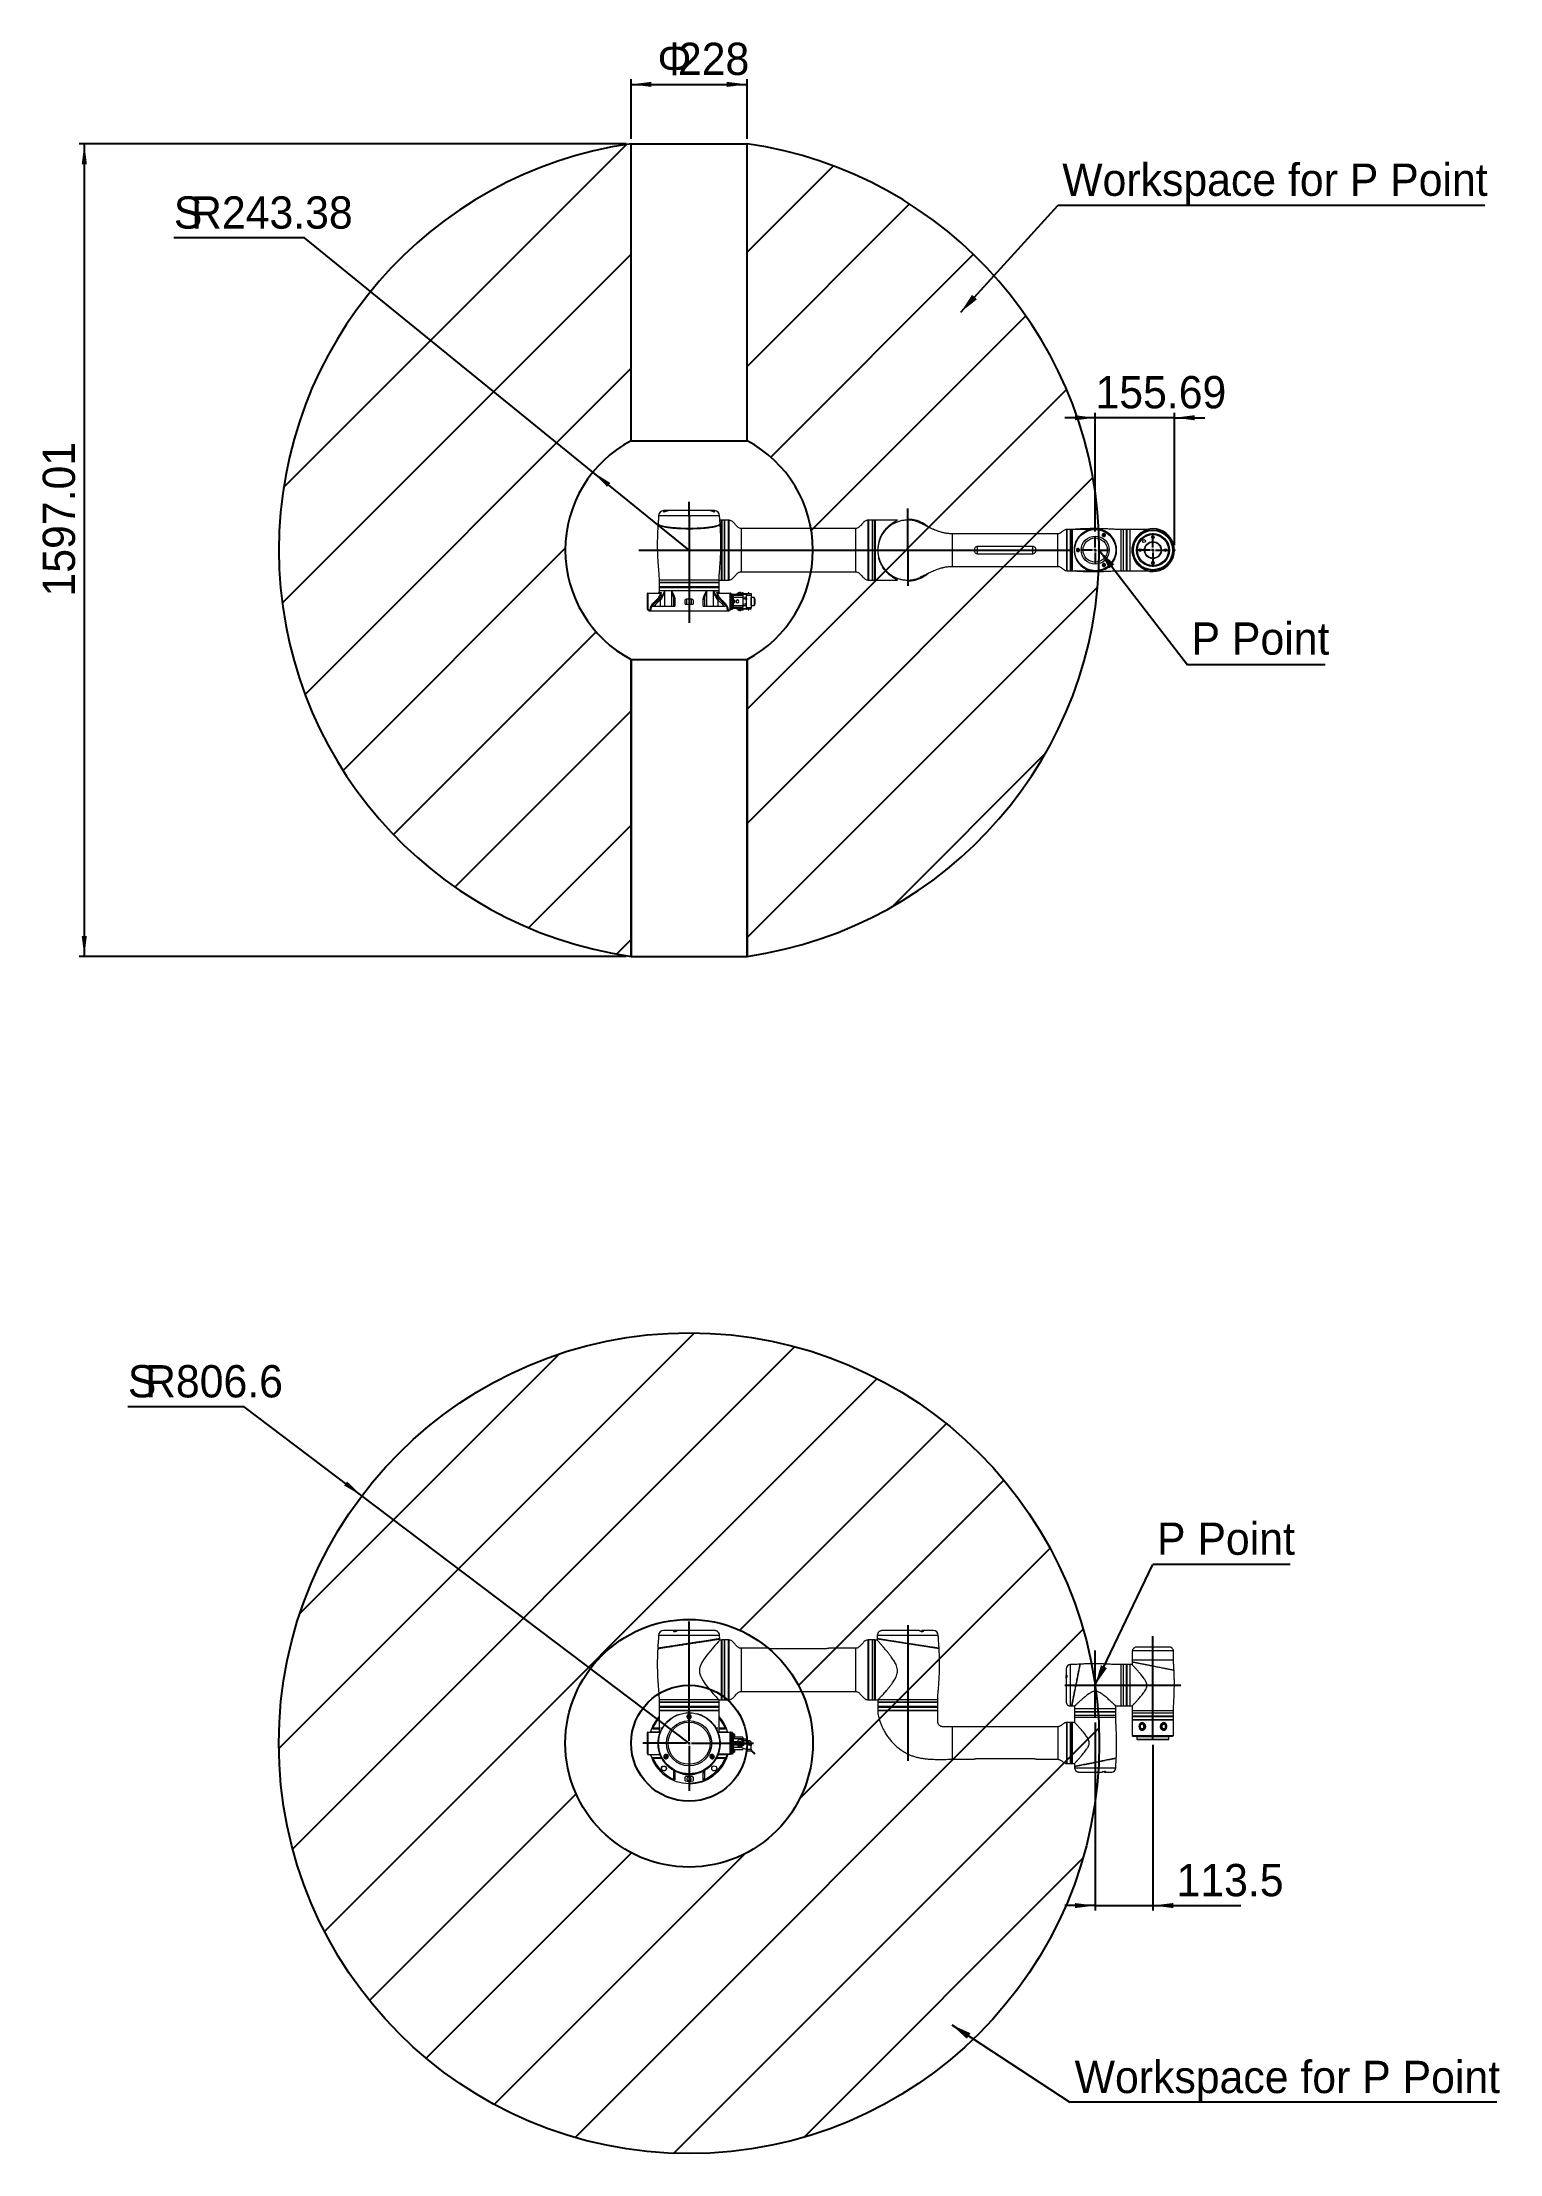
# Model space of a CAD drawing. Header units: millimetres. Extents: x 46 to 189, y 52 to 259.
import ezdxf

# ---------------------------------------------------------------- set-up
doc = ezdxf.new("R2010")
doc.units = ezdxf.units.MM
doc.header["$PDSIZE"] = -1
doc.layers.add('标注层', color=3, linetype='Continuous')
doc.styles.add('SLDTEXTSTYLE1', font='ARIAL.TTF', dxfattribs={"width": 0.5688})
doc.styles.add('SLDTEXTSTYLE2', font='ARIAL.TTF', dxfattribs={"width": 0.948})
doc.styles.add('SLDTEXTSTYLE3', font='ARIAL.TTF', dxfattribs={"width": 0.948, "bigfont": 'bigfont'})
doc.styles.get("Standard").update_dxf_attribs({"font": 'HYSWLONGFANGSONG.TTF'})
doc.dimstyles.new('SLDDIMSTYLE0', dxfattribs={"dimtxt": 3.081982, "dimasz": 2, "dimexe": 0, "dimexo": 0.0625, "dimgap": 0.770496, "dimtad": 2, "dimlfac": 20, "dimrnd": 1e-09, "dimzin": 12, "dimdsep": 46, "dimtxsty": 'SLDTEXTSTYLE1', "dimsah": 1, "dimcen": 0.09, "dimadec": 0, "dimazin": 3, "dimtfac": 1, "dimtmove": 0, "dimatfit": 0, "dimfxl": 0, "dimfrac": 2, "dimtolj": 1, "dimtzin": 12, "dimarcsym": 0})
doc.dimstyles.new('SLDDIMSTYLE1', dxfattribs={"dimtxt": 3.081982, "dimasz": 2, "dimexe": 0, "dimexo": 0.0625, "dimgap": 0.770496, "dimtad": 2, "dimlfac": 20, "dimrnd": 1e-09, "dimzin": 12, "dimdsep": 46, "dimtxsty": 'SLDTEXTSTYLE1', "dimsah": 1, "dimcen": 0.09, "dimadec": 0, "dimazin": 3, "dimtfac": 1, "dimtofl": 0, "dimtmove": 0, "dimatfit": 3, "dimfxl": 0, "dimfrac": 2, "dimtolj": 1, "dimtzin": 12, "dimarcsym": 0})
doc.dimstyles.new('SLDDIMSTYLE2', dxfattribs={"dimtxt": 3.081982, "dimasz": 2, "dimexe": 0, "dimexo": 0.0625, "dimgap": 0.770496, "dimtad": 0, "dimtih": 1, "dimtoh": 1, "dimlfac": 20, "dimrnd": 1e-09, "dimzin": 12, "dimdsep": 46, "dimtxsty": 'SLDTEXTSTYLE1', "dimsah": 1, "dimcen": 0, "dimadec": 0, "dimazin": 3, "dimtfac": 1, "dimtofl": 0, "dimtmove": 0, "dimatfit": 3, "dimfxl": 0, "dimfrac": 2, "dimtolj": 1, "dimtzin": 12, "dimarcsym": 0})
doc.dimstyles.new('SLDDIMSTYLE3', dxfattribs={"dimtxt": 0.18, "dimasz": 2, "dimexe": 0, "dimexo": 0.0625, "dimgap": 0, "dimtad": 0, "dimtih": 1, "dimtoh": 1, "dimdec": 0, "dimrnd": 1e-09, "dimzin": 0, "dimdsep": 46, "dimtxsty": 'Standard', "dimsah": 1, "dimcen": 0.09, "dimadec": 0, "dimazin": 0, "dimtfac": 2, "dimtdec": 0, "dimtofl": 0, "dimtmove": 0, "dimatfit": 3, "dimfxl": 0, "dimfrac": 2, "dimtolj": 1, "dimtzin": 0, "dimarcsym": 0})
doc.dimstyles.new('SLDDIMSTYLE4', dxfattribs={"dimtxt": 3.081982, "dimasz": 2, "dimexe": 0, "dimexo": 0.0625, "dimgap": 0.770496, "dimtad": 0, "dimtih": 1, "dimtoh": 1, "dimlfac": 20, "dimrnd": 1e-09, "dimzin": 12, "dimdsep": 46, "dimtxsty": 'SLDTEXTSTYLE1', "dimsah": 1, "dimcen": 0, "dimadec": 0, "dimazin": 3, "dimtfac": 1, "dimtofl": 0, "dimtmove": 0, "dimatfit": 3, "dimfxl": 0, "dimfrac": 2, "dimtolj": 1, "dimtzin": 12, "dimarcsym": 0})

msp = doc.modelspace()

# ---------------------------------------------------------------- blocks, each defined once
blk = doc.blocks.new('_D')
at = {"layer": '标注层'}
for p, q in [((149.34, 222.33), (146.34, 222.33)), ((149.34, 211.14), (149.34, 222.83)), ((157.13, 222.33), (149.34, 222.33)), ((157.13, 209.82), (157.13, 222.83)), ((157.13, 222.33), (160.13, 222.33))]:
    blk.add_line(p, q, dxfattribs=at)
for points in [[(149.34, 222.33), (147.34, 222.58), (147.34, 222.08)], [(157.13, 222.33), (159.13, 222.08), (159.13, 222.58)]]:
    blk.add_solid(points, dxfattribs=at)
at = {"layer": '标注层', "insert": (149.37, 226.43), "char_height": 3.175, "attachment_point": 1, "style": 'SLDTEXTSTYLE2'}
blk.add_mtext('155.69', dxfattribs=at)
blk = doc.blocks.new('_D_1')
at = {"layer": '标注层'}
for p, q in [((103.72, 249.75), (103.72, 255.59)), ((115.12, 249.75), (115.12, 255.59)), ((103.72, 255.09), (115.12, 255.09))]:
    blk.add_line(p, q, dxfattribs=at)
for points in [[(103.72, 255.09), (105.72, 254.84), (105.72, 255.34)], [(115.12, 255.09), (113.12, 255.34), (113.12, 254.84)]]:
    blk.add_solid(points, dxfattribs=at)
at = {"layer": '标注层', "char_height": 3.175, "attachment_point": 1}
for s, insert, style in [('\\M+183B3', (106.3, 259.19), 'SLDTEXTSTYLE3'), ('228', (108.32, 259.19), 'SLDTEXTSTYLE2')]:
    blk.add_mtext(s, dxfattribs=dict(at, insert=insert, style=style))
blk = doc.blocks.new('_D_2')
at = {"layer": '标注层'}
for p, q in [((103.22, 249.25), (49.46, 249.25)), ((49.96, 249.25), (49.96, 169.4)), ((103.22, 169.4), (49.46, 169.4))]:
    blk.add_line(p, q, dxfattribs=at)
for points in [[(49.96, 249.25), (49.71, 247.25), (50.21, 247.25)], [(49.96, 169.4), (50.21, 171.4), (49.71, 171.4)]]:
    blk.add_solid(points, dxfattribs=at)
at = {"layer": '标注层', "insert": (45.87, 204.76), "char_height": 3.175, "attachment_point": 1, "rotation": 90, "style": 'SLDTEXTSTYLE2'}
blk.add_mtext('1597.01', dxfattribs=at)
blk = doc.blocks.new('_D_3')
at = {"layer": '标注层'}
for p, q in [((71.6, 240), (58.76, 240)), ((99.96, 216.99), (71.6, 240)), ((109.42, 209.32), (99.96, 216.99))]:
    blk.add_line(p, q, dxfattribs=at)
blk.add_solid([(99.96, 216.99), (101.36, 215.54), (101.68, 215.92)], dxfattribs=at)
at = {"layer": '标注层', "attachment_point": 1, "style": 'SLDTEXTSTYLE2'}
for s, insert, char_height in [('S', (58.76, 244.09), 3.17), ('R243.38', (60.45, 244.09), 3.175)]:
    blk.add_mtext(s, dxfattribs=dict(at, insert=insert, char_height=char_height))
blk = doc.blocks.new('SW_NOTE_0')
at = {"layer": '标注层', "color": 0}
blk.add_line((13.52, 0), (0, 0), dxfattribs=at)
at = {"layer": '标注层', "color": 0, "insert": (0.39, 4.17), "char_height": 3.175, "attachment_point": 1, "style": 'SLDTEXTSTYLE2'}
blk.add_mtext('P Point', dxfattribs=at)
blk = doc.blocks.new('SW_NOTE_1')
at = {"layer": '标注层', "color": 0}
blk.add_line((41.98, 0), (0, 0), dxfattribs=at)
at = {"layer": '标注层', "color": 0, "insert": (0.44, 4.11), "char_height": 3.175, "attachment_point": 1, "style": 'SLDTEXTSTYLE2'}
blk.add_mtext('Workspace for P Point', dxfattribs=at)
blk = doc.blocks.new('SW_CENTERMARKSYMBOL_0')
at = {"layer": '标注层', "color": 0}
for p, q in [((-0.25, 0), (-1.32, 0)), ((0, 0), (-0.13, 0)), ((0, 0.25), (0, 1.32)), ((0, 0), (0, 0.12)), ((0, 0), (0, -0.13)), ((0, 0), (0.12, 0)), ((0.25, 0), (1.32, 0)), ((0, -0.25), (0, -1.32))]:
    blk.add_line(p, q, dxfattribs=at)
blk = doc.blocks.new('SW_CENTERMARKSYMBOL_1')
at = {"layer": '标注层', "color": 0}
for p, q in [((-0.25, 0), (-1.65, 0)), ((0, 0), (-0.125, 0)), ((0, 0.25), (0, 1.65)), ((0, 0), (0, 0.125)), ((0, 0), (0, -0.125)), ((0, 0), (0.125, 0)), ((0.25, 0), (1.65, 0)), ((0, -0.25), (0, -1.65))]:
    blk.add_line(p, q, dxfattribs=at)
blk = doc.blocks.new('_D_4')
at = {"layer": '标注层'}
for p, q in [((65.67, 125.14), (54.24, 125.14)), ((77.24, 116.39), (65.67, 125.14)), ((109.42, 92.07), (77.24, 116.39))]:
    blk.add_line(p, q, dxfattribs=at)
blk.add_solid([(77.24, 116.39), (75.8, 117.79), (75.5, 117.4)], dxfattribs=at)
at = {"layer": '标注层', "attachment_point": 1, "style": 'SLDTEXTSTYLE2'}
for s, insert, char_height in [('S', (54.24, 129.23), 3.17), ('R806.6', (55.93, 129.23), 3.175)]:
    blk.add_mtext(s, dxfattribs=dict(at, insert=insert, char_height=char_height))
blk = doc.blocks.new('_D_5')
at = {"layer": '标注层'}
for p, q in [((149.34, 94.12), (149.34, 75.62)), ((155.02, 91.92), (155.02, 75.62)), ((149.34, 76.12), (146.34, 76.12)), ((149.34, 76.12), (155.02, 76.12)), ((155.02, 76.12), (163.67, 76.12))]:
    blk.add_line(p, q, dxfattribs=at)
for points in [[(149.34, 76.12), (147.34, 76.37), (147.34, 75.87)], [(155.02, 76.12), (157.02, 75.87), (157.02, 76.37)]]:
    blk.add_solid(points, dxfattribs=at)
at = {"layer": '标注层', "insert": (157.34, 80.21), "char_height": 3.175, "attachment_point": 1, "style": 'SLDTEXTSTYLE2'}
blk.add_mtext('113.5', dxfattribs=at)
blk = doc.blocks.new('SW_NOTE_2')
at = {"layer": '标注层', "color": 0}
blk.add_line((13.52, 0), (0, 0), dxfattribs=at)
at = {"layer": '标注层', "color": 0, "insert": (0.42, 4.13), "char_height": 3.175, "attachment_point": 1, "style": 'SLDTEXTSTYLE2'}
blk.add_mtext('P Point', dxfattribs=at)
blk = doc.blocks.new('SW_NOTE_3')
at = {"layer": '标注层', "color": 0}
blk.add_line((41.98, 0), (0, 0), dxfattribs=at)
at = {"layer": '标注层', "color": 0, "insert": (0.48, 4.07), "char_height": 3.175, "attachment_point": 1, "style": 'SLDTEXTSTYLE2'}
blk.add_mtext('Workspace for P Point', dxfattribs=at)
blk = doc.blocks.new('SW_CENTERMARKSYMBOL_2')
at = {"layer": '标注层', "color": 0}
for p, q in [((0, 0.25), (0, 11.98)), ((-0.25, 0), (-4.56, 0)), ((0, 0), (-0.13, 0)), ((0, 0), (0, 0.12)), ((0, 0), (0, -0.13)), ((0, 0), (0.12, 0)), ((0.25, 0), (6.33, 0)), ((0, -0.25), (0, -4.67))]:
    blk.add_line(p, q, dxfattribs=at)

# ---------------------------------------------------------------- dimensions: what is measured, and where the dimension line sits
at = {"layer": '标注层'}
dim = msp.add_linear_dim(base=(115.11589, 255.09384), p1=(103.71589, 249.24985), p2=(115.11589, 249.24985), text='Φ<>', dimstyle='SLDDIMSTYLE1', dxfattribs=at)
dim.commit()
dim.dimension.update_dxf_attribs({"geometry": '_D_1', "text_midpoint": (109.41589, 255.09384), "dimtype": 160})
dim = msp.add_linear_dim(base=(49.96174, 169.39951), p1=(103.71589, 249.24985), p2=(103.71589, 169.39951), angle=90, dimstyle='SLDDIMSTYLE1', dxfattribs=at)
dim.commit()
dim.dimension.update_dxf_attribs({"geometry": '_D_2', "text_midpoint": (49.96174, 209.32468), "dimtype": 160})
for center, mpoint, dimstyle, picture, middle in [((109.41589, 209.32468), (99.96472, 216.99019), 'SLDDIMSTYLE2', '_D_3', (64.38844, 242.36254)), ((109.41589, 92.06884), (77.24435, 116.38936), 'SLDDIMSTYLE4', '_D_4', (59.15947, 127.50705))]:
    dim = msp.add_radius_dim(center=center, mpoint=mpoint, text='S<>', dimstyle=dimstyle, dxfattribs=at)
    dim.commit()
    dim.dimension.update_dxf_attribs({"geometry": picture, "text_midpoint": middle, "dimtype": 164})
for base, p1, p2, picture, middle in [((149.34089, 222.335), (157.12526, 209.32468), (149.34089, 210.64167), '_D', (153.23308, 222.335)), ((155.01589, 76.11884), (149.34089, 94.61884), (155.01589, 92.41884), '_D_5', (160.50766, 76.11884))]:
    dim = msp.add_linear_dim(base=base, p1=p1, p2=p2, dimstyle='SLDDIMSTYLE0', dxfattribs=at)
    dim.commit()
    dim.dimension.update_dxf_attribs({"geometry": picture, "text_midpoint": middle, "dimtype": 160})

# ---------------------------------------------------------------- hatches: boundary and pattern name
at = {"layer": '标注层'}
h = msp.add_hatch(dxfattribs=at)
h.set_pattern_fill('ANSI31', color=256, scale=2.5, style=0)
edge = h.paths.add_edge_path(flags=0)
edge.add_arc((109.41589, 209.32468), 12.169, 117.9307024, 242.0692976, ccw=False)
edge.add_line((103.71589, 220.07617), (103.71589, 249.24985))
edge.add_arc((109.41589, 209.32468), 40.33, 98.1250461, 261.8749539)
edge.add_line((103.71589, 169.39951), (103.71589, 198.57319))
h = msp.add_hatch(dxfattribs=at)
h.set_pattern_fill('ANSI31', color=256, scale=2.5, style=0)
edge = h.paths.add_edge_path(flags=0)
edge.add_line((115.11589, 198.57319), (115.11589, 169.39951))
edge.add_arc((109.41589, 209.32468), 40.33, 278.1250461, 441.8749539)
edge.add_line((115.11589, 249.24985), (115.11589, 220.07617))
edge.add_arc((109.41589, 209.32468), 12.169, -62.0692976, 62.0692976, ccw=False)
h = msp.add_hatch(dxfattribs=at)
h.set_pattern_fill('ANSI31', color=256, scale=2.5, style=0)
edge = h.paths.add_edge_path(flags=0)
edge.add_arc((109.41589, 92.06884), 40.32983, 0, 360)
edge = h.paths.add_edge_path(flags=0)
edge.add_arc((109.41589, 92.06884), 12.169, 0, 360)

# ---------------------------------------------------------------- linework, layer by layer
at = {"color": 8, "linetype": 'Continuous', "lineweight": 18}
for p, q in [((112.41589, 212.69968), (106.41589, 212.69968)), ((112.64089, 212.27468), (112.64089, 209.32468)), ((112.89089, 209.32468), (112.89089, 212.27468)), ((113.31707, 212.27406), (113.31707, 206.37529)), ((127.01471, 206.37529), (127.01471, 212.27406)), ((127.44089, 212.27468), (127.44089, 209.32468)), ((127.69089, 209.32468), (127.69089, 212.27468)), ((114.54089, 211.44968), (114.54089, 207.19968)), ((125.79089, 211.44968), (125.79089, 209.32468)), ((145.66589, 207.72468), (145.66589, 210.92468)), ((146.54022, 207.29999), (146.54022, 211.34937)), ((146.94089, 211.34968), (146.94089, 207.29968)), ((147.04089, 207.29968), (147.04089, 211.34968)), ((151.86589, 211.34968), (151.86589, 207.29968)), ((152.09089, 211.34968), (152.09089, 207.29968)), ((152.39089, 211.34968), (152.39089, 207.29968)), ((152.44089, 211.34968), (152.44089, 207.29968)), ((154.14823, 211.15702), (154.14699, 211.15628)), ((112.64089, 209.32468), (112.64089, 206.37468)), ((112.89089, 206.37468), (112.89089, 209.32468)), ((125.79089, 209.32468), (125.79089, 207.19968)), ((127.44089, 209.32468), (127.44089, 206.37468)), ((127.69089, 206.37468), (127.69089, 209.32468)), ((112.36589, 206.37468), (106.46589, 206.37468)), ((112.36589, 206.13968), (106.46589, 206.13968)), ((109.03647, 205.71718), (106.46589, 205.71718)), ((112.36589, 205.71718), (109.03647, 205.71718)), ((105.63524, 203.4017), (105.46836, 203.4017)), ((106.45563, 205.14841), (106.68022, 205.14841)), ((112.15155, 205.14841), (112.37615, 205.14841)), ((113.36341, 203.4017), (113.19653, 203.4017)), ((113.75557, 204.94468), (113.75557, 204.94468)), ((113.75589, 204.70096), (113.75589, 204.41718)), ((113.75589, 204.14218), (113.75589, 203.8584)), ((113.87214, 204.14218), (113.87214, 204.41718)), ((114.23585, 205.08468), (114.23597, 205.08231)), ((114.45058, 205.10468), (114.33752, 205.10468)), ((114.71589, 204.55982), (114.95589, 204.55773)), ((114.95589, 203.99644), (114.71589, 203.99435)), ((115.06089, 203.95483), (115.05589, 203.95483)), ((115.06089, 203.94568), (115.05589, 203.94568)), ((109.41589, 102.65134), (106.41589, 102.65134)), ((112.41589, 102.65134), (109.41589, 102.65134)), ((112.64089, 102.22634), (112.64089, 96.32634)), ((112.89089, 96.32634), (112.89089, 102.22634)), ((113.31707, 102.22572), (113.31707, 96.32695)), ((127.01471, 96.32695), (127.01471, 102.22572)), ((127.44089, 102.22634), (127.44089, 96.32634)), ((127.69089, 96.32634), (127.69089, 102.22634)), ((133.91589, 102.65134), (127.91589, 102.65134)), ((114.54089, 101.40134), (114.54089, 97.15134)), ((125.79089, 101.40134), (125.79089, 97.15134)), ((146.89089, 99.79384), (146.89089, 95.74384)), ((151.86589, 99.79384), (151.86589, 95.74384)), ((152.09089, 99.79384), (152.09089, 95.74384)), ((152.39089, 99.79384), (152.39089, 95.74384)), ((152.44089, 99.79384), (152.44089, 95.74384)), ((157.04089, 101.14384), (152.99089, 101.14384)), ((157.04089, 100.21884), (152.99089, 100.21884)), ((152.99669, 101.19953), (157.03509, 101.19953)), ((112.36589, 96.32634), (106.46589, 96.32634)), ((106.46589, 96.10134), (112.36589, 96.10134)), ((112.36589, 96.09134), (106.46589, 96.09134)), ((112.36589, 95.66884), (106.46589, 95.66884)), ((133.86589, 96.32634), (127.96589, 96.32634)), ((127.96589, 96.10134), (133.86589, 96.10134)), ((130.49476, 96.09134), (127.96589, 96.09134)), ((133.84139, 95.66884), (127.96589, 95.66884)), ((133.86589, 96.09134), (130.49476, 96.09134)), ((133.86589, 95.66884), (133.84139, 95.66884)), ((112.0863, 93.53957), (112.05552, 93.55867)), ((145.66589, 93.69384), (145.66589, 90.49384)), ((146.54022, 90.06915), (146.54022, 94.11853)), ((146.94089, 94.11884), (146.94089, 90.06884)), ((147.04089, 92.09384), (147.04089, 94.11884)), ((147.31589, 95.19384), (150.38439, 95.19384)), ((147.31589, 95.14384), (150.38439, 95.14384)), ((147.31589, 94.84384), (151.02016, 94.84384)), ((147.31589, 94.61884), (151.36589, 94.61884)), ((150.38439, 95.19384), (151.36589, 95.19384)), ((150.38439, 95.14384), (151.36589, 95.14384)), ((151.02016, 94.84384), (151.36589, 94.84384)), ((157.04089, 95.24384), (152.99089, 95.24384)), ((157.04089, 95.01884), (152.99089, 95.01884)), ((157.04089, 94.71884), (152.99089, 94.71884)), ((157.04089, 94.66884), (152.99089, 94.66884)), ((113.46589, 93.11884), (112.26319, 93.11884)), ((113.71589, 93.03534), (113.71589, 93.06884)), ((113.75557, 92.19653), (114.1376, 92.19653)), ((114.11665, 92.06884), (113.75557, 92.06883)), ((114.14127, 91.94114), (113.75557, 91.94114)), ((113.75589, 92.23371), (114.15094, 92.23371)), ((114.15511, 91.90397), (113.75589, 91.90397)), ((114.58236, 91.64231), (113.75589, 91.64231)), ((113.87214, 92.68134), (113.87214, 92.95634)), ((113.87214, 91.18134), (113.87214, 91.45634)), ((114.28005, 92.17385), (114.23585, 92.16543)), ((114.33659, 92.21743), (114.35599, 92.25803)), ((114.44311, 91.91598), (114.48518, 91.9)), ((114.46181, 92.16404), (114.4787, 92.1994)), ((114.48609, 91.82211), (114.50148, 91.86439)), ((114.51028, 92.05681), (114.5404, 92.04537)), ((114.63839, 92.06884), (114.54674, 92.06884)), ((114.5591, 91.84342), (114.5591, 91.89884)), ((114.58609, 91.78571), (114.60148, 91.828)), ((114.71589, 92.06884), (114.68339, 92.06884)), ((114.81089, 92.34562), (115.03111, 92.3437)), ((115.03111, 92.01621), (115.03111, 91.98884)), ((147.04089, 90.06884), (147.04089, 92.09384)), ((155.01589, 92.69384), (153.44089, 92.69384)), ((153.44089, 92.46884), (155.01589, 92.46884)), ((156.59089, 92.69384), (155.01589, 92.69384)), ((155.01589, 92.46884), (156.59089, 92.46884)), ((112.28957, 91.01884), (113.46589, 91.01884)), ((113.71589, 91.06884), (113.71589, 91.10233)), ((147.31589, 89.64384), (151.36589, 89.64384))]:
    msp.add_line(p, q, dxfattribs=at)
at = {"color": 7, "linetype": 'Continuous', "lineweight": 18}
for p, q in [((107.16965, 213.19968), (106.91589, 213.19968)), ((107.34396, 213.19968), (107.16965, 213.19968)), ((111.49196, 213.19968), (107.34045, 213.19968)), ((111.49342, 213.19931), (111.48473, 213.1987)), ((111.66078, 213.19968), (111.49634, 213.19968)), ((111.91589, 213.19968), (111.66078, 213.19968)), ((112.61589, 212.27468), (112.43947, 212.27468)), ((112.61589, 206.37468), (112.61589, 212.27468)), ((112.89089, 212.27468), (112.64089, 212.27468)), ((113.28089, 212.27468), (112.91589, 212.27468)), ((112.91589, 206.37468), (112.91589, 212.27468)), ((113.28089, 206.37468), (113.28089, 212.27468)), ((113.29089, 212.24909), (113.28089, 212.24909)), ((113.29089, 206.40027), (113.29089, 212.24909)), ((127.40589, 212.27468), (127.04089, 212.27468)), ((127.04089, 212.27468), (127.04089, 212.02039)), ((127.04089, 212.02039), (127.04089, 206.37468)), ((127.40589, 212.27468), (127.40589, 212.02039)), ((127.41589, 212.24968), (127.40589, 212.24968)), ((127.40589, 212.02039), (127.40589, 206.37468)), ((127.41589, 212.24968), (127.41589, 206.39968)), ((127.69089, 212.27468), (127.44089, 212.27468)), ((129.90082, 212.27468), (127.71589, 212.27468)), ((127.71589, 212.27468), (127.71589, 206.37468)), ((130.95225, 212.34522), (130.94845, 212.34522)), ((109.41589, 211.45503), (109.41589, 211.43032)), ((125.79089, 211.44968), (114.54089, 211.44968)), ((145.66589, 210.92468), (135.31589, 210.92468)), ((143.21589, 209.68021), (137.76589, 209.68021)), ((137.76589, 208.96915), (137.76589, 209.68021)), ((143.21589, 208.96915), (143.21589, 209.68021)), ((146.57589, 211.32438), (146.56589, 211.32438)), ((146.56589, 207.32498), (146.56589, 211.32438)), ((146.91589, 211.34968), (146.57589, 211.34968)), ((146.57589, 207.29968), (146.57589, 211.34968)), ((146.91589, 207.29968), (146.91589, 211.34968)), ((147.04089, 211.34968), (146.94089, 211.34968)), ((148.74931, 211.34968), (147.06589, 211.34968)), ((147.06589, 211.34968), (147.06589, 207.29968)), ((147.41662, 211.36411), (147.4409, 211.37212)), ((150.12839, 210.83301), (150.19089, 210.86909)), ((150.12839, 210.76084), (150.12839, 210.83301)), ((150.19089, 210.72475), (150.12839, 210.76084)), ((150.19089, 210.86909), (150.25339, 210.83301)), ((150.25339, 210.76084), (150.19089, 210.72475)), ((150.25339, 210.83301), (150.25339, 210.76084)), ((152.09089, 211.34968), (151.86589, 211.34968)), ((152.39089, 211.34968), (152.09089, 211.34968)), ((152.44089, 211.34968), (152.39089, 211.34968)), ((152.74089, 211.34968), (152.44089, 211.34968)), ((154.42725, 211.34968), (152.74089, 211.34968)), ((152.74089, 211.34968), (152.74089, 207.29968)), ((152.74089, 211.34968), (152.74089, 209.95044)), ((152.74089, 209.95044), (152.74089, 207.29968)), ((153.76251, 210.92525), (153.76662, 210.9184)), ((154.13332, 211.15973), (154.13451, 211.16044)), ((154.14947, 211.15496), (154.14823, 211.15702)), ((155.88354, 211.15702), (155.88231, 211.15496)), ((156.26515, 210.9184), (156.26927, 210.92525)), ((135.31589, 207.72468), (145.66589, 207.72468)), ((137.76589, 208.96915), (143.21589, 208.96915)), ((147.32018, 209.31257), (147.31887, 209.38827)), ((147.57839, 209.36076), (147.64089, 209.39685)), ((147.57839, 209.28859), (147.57839, 209.36076)), ((147.64089, 209.25251), (147.57839, 209.28859)), ((147.64089, 209.39685), (147.70339, 209.36076)), ((147.70339, 209.28859), (147.64089, 209.25251)), ((147.70339, 209.36076), (147.70339, 209.28859)), ((150.12839, 207.88852), (150.19089, 207.9246)), ((150.12839, 207.81635), (150.12839, 207.88852)), ((150.19089, 207.78027), (150.12839, 207.81635)), ((150.19089, 207.9246), (150.25339, 207.88852)), ((150.25339, 207.81635), (150.19089, 207.78027)), ((150.25339, 207.88852), (150.25339, 207.81635)), ((106.46589, 206.37468), (106.46589, 206.14968)), ((106.46589, 206.14968), (106.46589, 206.13968)), ((106.46589, 206.13968), (106.46589, 205.71718)), ((106.46589, 205.71718), (106.46589, 205.66718)), ((106.4808, 205.66718), (106.46589, 205.65227)), ((109.03647, 205.66718), (106.46589, 205.66718)), ((106.46589, 205.65227), (106.46589, 205.33218)), ((106.46589, 205.65227), (112.36589, 205.65227)), ((112.36589, 205.66718), (109.03647, 205.66718)), ((112.36589, 205.65227), (112.35098, 205.66718)), ((112.36589, 206.37468), (112.61589, 206.37468)), ((112.36589, 206.14968), (112.36589, 206.37468)), ((112.36589, 206.13968), (112.36589, 206.14968)), ((112.36589, 205.71718), (112.36589, 206.13968)), ((112.36589, 205.66718), (112.36589, 205.71718)), ((112.36589, 205.33218), (112.36589, 205.65227)), ((112.64089, 206.37468), (112.89089, 206.37468)), ((112.91589, 206.37468), (113.28089, 206.37468)), ((113.28089, 206.40027), (113.29089, 206.40027)), ((114.54089, 207.19968), (125.79089, 207.19968)), ((127.04089, 206.37468), (127.40589, 206.37468)), ((127.40589, 206.39968), (127.41589, 206.39968)), ((127.44089, 206.37468), (127.69089, 206.37468)), ((127.71589, 206.37468), (129.89669, 206.37468)), ((130.94819, 206.30418), (130.95199, 206.30418)), ((146.56589, 207.32498), (146.57589, 207.32498)), ((146.57589, 207.29968), (146.91589, 207.29968)), ((146.94089, 207.29968), (147.04089, 207.29968)), ((147.06589, 207.29968), (148.75026, 207.29968)), ((147.39139, 207.29968), (147.4409, 207.27687)), ((151.86589, 207.29968), (152.09089, 207.29968)), ((152.09089, 207.29968), (152.39089, 207.29968)), ((152.39089, 207.29968), (152.44089, 207.29968)), ((152.44089, 207.29968), (152.74089, 207.29968)), ((152.74089, 207.29968), (154.42431, 207.29968)), ((154.77639, 207.31389), (154.77639, 207.29468)), ((155.25539, 207.29468), (154.77639, 207.29468)), ((154.87589, 207.29468), (154.87589, 207.27468)), ((155.15445, 207.27468), (154.87589, 207.27468)), ((155.15445, 207.27468), (155.15445, 207.29468)), ((155.25539, 207.29468), (155.25539, 207.31389)), ((105.31589, 203.50468), (105.31589, 205.05468)), ((105.36589, 205.10468), (105.36589, 203.45468)), ((105.36589, 205.10468), (106.61423, 205.10468)), ((105.36589, 203.45468), (105.57278, 203.45468)), ((105.47352, 203.40172), (105.46589, 203.31718)), ((105.57278, 203.45468), (105.59119, 203.45144)), ((105.83551, 203.81718), (108.01658, 203.81718)), ((106.46589, 205.31718), (106.45214, 205.1494)), ((106.46589, 205.33218), (106.48089, 205.31718)), ((112.33524, 205.33218), (106.46589, 205.33218)), ((107.01216, 205.31718), (106.46589, 205.31718)), ((106.60475, 203.81718), (106.60475, 204.45054)), ((106.62658, 205.10602), (106.61423, 205.10468)), ((107.01216, 205.31718), (107.01216, 203.81718)), ((107.70574, 205.31718), (107.01216, 205.31718)), ((111.12603, 205.31718), (107.70574, 205.31718)), ((107.70574, 203.81718), (107.70574, 205.31718)), ((109.01589, 204.01718), (109.81589, 204.01718)), ((109.17692, 204.52741), (109.65486, 204.52741)), ((109.17692, 204.52741), (109.17692, 204.01718)), ((109.65486, 204.01718), (109.65486, 204.52741)), ((110.8152, 203.81718), (112.99627, 203.81718)), ((111.12603, 205.31718), (111.12603, 203.81718)), ((111.81962, 205.31718), (111.12603, 205.31718)), ((111.81962, 205.31718), (112.36589, 205.31718)), ((111.81962, 203.81718), (111.81962, 205.31718)), ((112.23667, 205.05468), (112.21558, 205.05665)), ((112.22482, 205.10567), (112.23667, 205.10468)), ((112.22703, 204.45054), (112.22703, 203.81718)), ((112.23667, 205.05468), (112.23667, 205.10468)), ((112.23667, 205.10468), (113.46589, 205.10468)), ((113.46589, 205.05468), (112.23667, 205.05468)), ((112.36589, 205.33218), (112.33524, 205.33218)), ((112.35089, 205.31718), (112.36589, 205.33218)), ((112.38102, 205.14963), (112.36589, 205.31718)), ((113.24058, 203.45144), (113.259, 203.45468)), ((113.259, 203.45468), (113.46589, 203.45468)), ((113.36589, 203.31718), (113.35896, 203.40178)), ((113.46589, 205.05468), (113.46589, 205.10468)), ((113.46589, 203.45468), (113.46589, 205.05468)), ((113.46589, 205.05468), (113.51589, 205.05468)), ((113.51589, 205.05468), (113.51589, 204.33468)), ((113.51589, 205.03468), (113.69589, 205.03468)), ((113.51589, 204.88468), (113.69589, 204.88468)), ((113.69589, 204.43218), (113.51589, 204.43218)), ((113.51589, 204.22468), (113.51589, 204.33468)), ((113.51589, 204.22468), (113.51589, 203.50468)), ((113.51589, 204.12718), (113.69589, 204.12718)), ((113.51589, 203.67468), (113.69589, 203.67468)), ((113.51589, 203.52468), (113.69589, 203.52468)), ((113.69589, 204.88468), (113.69589, 205.03468)), ((113.69589, 204.97968), (113.71589, 204.97968)), ((113.69589, 204.97536), (113.71589, 204.97536)), ((113.69589, 204.43218), (113.69589, 204.88468)), ((113.69589, 204.85037), (113.71589, 204.85037)), ((113.69589, 204.12718), (113.69589, 204.43218)), ((113.71589, 204.40468), (113.69589, 204.40468)), ((113.69589, 204.15468), (113.71589, 204.15468)), ((113.69589, 203.67468), (113.69589, 204.12718)), ((113.69589, 203.70899), (113.71589, 203.70899)), ((113.69589, 203.52468), (113.69589, 203.67468)), ((113.69589, 203.584), (113.71589, 203.584)), ((113.69589, 203.57968), (113.71589, 203.57968)), ((113.71589, 204.97536), (113.71589, 204.97968)), ((113.71589, 204.97968), (113.71589, 204.97968)), ((113.71589, 204.85037), (113.71589, 204.97536)), ((113.71589, 204.40468), (113.71589, 204.85037)), ((113.71589, 204.15468), (113.71589, 204.40468)), ((113.71589, 203.70899), (113.71589, 204.15468)), ((113.71589, 203.584), (113.71589, 203.70899)), ((113.71589, 203.57968), (113.71589, 203.584)), ((113.74069, 204.95669), (113.74069, 204.9578)), ((113.74069, 204.9578), (113.74069, 204.9578)), ((113.74089, 204.9534), (113.74069, 204.95669)), ((113.74069, 203.60267), (113.74089, 203.60596)), ((113.74069, 203.60155), (113.74069, 203.60267)), ((113.74089, 204.92107), (113.75589, 204.92107)), ((113.75589, 204.89324), (113.74089, 204.89324)), ((113.74089, 204.39218), (113.74089, 204.83787)), ((113.75589, 204.70096), (113.74089, 204.70096)), ((113.87214, 204.41718), (113.74089, 204.41718)), ((113.74089, 203.72149), (113.74089, 204.16718)), ((113.74089, 204.14218), (113.87214, 204.14218)), ((113.74089, 203.8584), (113.75589, 203.8584)), ((113.74089, 203.66612), (113.75589, 203.66612)), ((113.75589, 203.63829), (113.74089, 203.63829)), ((113.75557, 204.94468), (113.75557, 204.94357)), ((114.31589, 204.94468), (113.75557, 204.94468)), ((114.36589, 204.94357), (113.75557, 204.94357)), ((114.36589, 203.61579), (113.75557, 203.61579)), ((113.75557, 203.61579), (113.75557, 203.61468)), ((113.75557, 203.61468), (114.31589, 203.61468)), ((113.75589, 204.94047), (113.75589, 204.92107)), ((113.75589, 204.92107), (113.75589, 204.89324)), ((113.75589, 204.92107), (114.36589, 204.92107)), ((113.75589, 204.89324), (114.36589, 204.89324)), ((113.75589, 204.87824), (113.75589, 204.87596)), ((114.36589, 204.87824), (113.75589, 204.87824)), ((113.75589, 204.87596), (113.75589, 204.70096)), ((114.71589, 204.87596), (113.75589, 204.87596)), ((113.75589, 204.70096), (114.71589, 204.70096)), ((113.75589, 203.8584), (113.75589, 203.6834)), ((114.71589, 203.8584), (113.75589, 203.8584)), ((114.71589, 203.6834), (113.75589, 203.6834)), ((113.75589, 203.6834), (113.75589, 203.68112)), ((113.75589, 203.68112), (114.36589, 203.68112)), ((113.75589, 203.66612), (113.75589, 203.68112)), ((113.75589, 203.66612), (113.75589, 203.63829)), ((114.36589, 203.66612), (113.75589, 203.66612)), ((113.75589, 203.63829), (113.75589, 203.61889)), ((113.75589, 203.63829), (114.36589, 203.63829)), ((113.89089, 204.39843), (113.89089, 204.16093)), ((114.11089, 205.05484), (114.11089, 204.99453)), ((114.11089, 203.56483), (114.11089, 203.50452)), ((114.23019, 205.06911), (114.25528, 205.12638)), ((114.25528, 203.43298), (114.23019, 203.49025)), ((114.2757, 205.05468), (114.29786, 205.10525)), ((114.2757, 203.50468), (114.29786, 203.45411)), ((114.30935, 205.10699), (114.30289, 205.10525)), ((114.30289, 203.45411), (114.30935, 203.45237)), ((114.3105, 203.50534), (114.30685, 203.49852)), ((114.3118, 204.9978), (114.3071, 204.98879)), ((114.3367, 205.10718), (114.30931, 205.10718)), ((114.30931, 203.45218), (114.3367, 203.45218)), ((114.31589, 205.06218), (114.31589, 205.05468)), ((114.31589, 204.99468), (114.31589, 204.94468)), ((114.31589, 203.61468), (114.31589, 203.56468)), ((114.31589, 203.50468), (114.31589, 203.49718)), ((114.31915, 205.16968), (114.35748, 205.16968)), ((114.35748, 205.11968), (114.31915, 205.11968)), ((114.31915, 203.43968), (114.35748, 203.43968)), ((114.35748, 203.38968), (114.31915, 203.38968)), ((114.34533, 203.45468), (114.45058, 203.45468)), ((114.35498, 203.46468), (114.44073, 203.46468)), ((114.35748, 205.16968), (114.35748, 205.11968)), ((114.378, 205.16968), (114.35748, 205.16968)), ((114.378, 205.11968), (114.35748, 205.11968)), ((114.378, 203.43968), (114.35748, 203.43968)), ((114.35748, 203.43968), (114.35748, 203.38968)), ((114.378, 203.38968), (114.35748, 203.38968)), ((114.36136, 205.05468), (114.36136, 204.99468)), ((114.36136, 205.05468), (115.03248, 205.05468)), ((114.36136, 204.99468), (115.03248, 204.99468)), ((114.36136, 203.50468), (114.36136, 203.56468)), ((115.03248, 203.56468), (114.36136, 203.56468)), ((115.03248, 203.50468), (114.36136, 203.50468)), ((114.36589, 204.92107), (114.36589, 204.94357)), ((114.36589, 204.92107), (114.36589, 204.89324)), ((114.36589, 204.89324), (114.36589, 204.87824)), ((114.36589, 203.66612), (114.36589, 203.68112)), ((114.36589, 203.66612), (114.36589, 203.63829)), ((114.36589, 203.61579), (114.36589, 203.63829)), ((114.378, 205.16968), (114.378, 205.11968)), ((114.378, 205.15468), (114.50089, 205.15468)), ((114.378, 203.43968), (114.378, 203.38968)), ((114.378, 203.40468), (114.50089, 203.40468)), ((114.49379, 205.10718), (114.46089, 205.10718)), ((114.46089, 205.06218), (114.49379, 205.06218)), ((114.49379, 203.49718), (114.46089, 203.49718)), ((114.46089, 203.45218), (114.49379, 203.45218)), ((114.46589, 205.05468), (114.46589, 205.06218)), ((114.46589, 204.94468), (114.46589, 204.99468)), ((114.49339, 204.94468), (114.46589, 204.94468)), ((114.46589, 203.56468), (114.46589, 203.61468)), ((114.46589, 203.61468), (114.49339, 203.61468)), ((114.46589, 203.49718), (114.46589, 203.50468)), ((114.59379, 205.10718), (114.49379, 205.10718)), ((114.49379, 205.06218), (114.59379, 205.06218)), ((114.59379, 203.49718), (114.49379, 203.49718)), ((114.49379, 203.45218), (114.59379, 203.45218)), ((114.51089, 205.14468), (114.50775, 205.1445)), ((114.5083, 203.41487), (114.51089, 203.41468)), ((114.51089, 205.10718), (114.51089, 205.14481)), ((114.51089, 203.41455), (114.51089, 203.45218)), ((114.71589, 204.87968), (114.53089, 204.87968)), ((114.71589, 203.67968), (114.53089, 203.67968)), ((114.66089, 205.10718), (114.59379, 205.10718)), ((114.59379, 205.06218), (114.66089, 205.06218)), ((114.66089, 203.49718), (114.59379, 203.49718)), ((114.59379, 203.45218), (114.66089, 203.45218)), ((114.60433, 205.10718), (114.61781, 205.13006)), ((114.61781, 203.4293), (114.60433, 203.45218)), ((114.614, 203.49718), (114.60976, 203.50686)), ((114.61374, 205.06218), (114.61065, 205.05468)), ((114.63688, 205.10718), (114.64342, 205.11135)), ((114.64343, 205.11135), (114.63725, 205.10718)), ((114.71113, 205.05468), (114.69324, 205.09803)), ((114.69324, 203.46133), (114.71113, 203.50468)), ((114.70397, 205.13006), (114.74114, 205.06699)), ((114.74114, 203.49237), (114.70397, 203.4293)), ((114.71589, 204.87968), (114.71589, 204.87596)), ((114.71589, 204.87596), (114.71589, 204.70096)), ((114.71589, 204.70096), (114.71589, 203.8584)), ((115.03111, 204.68207), (114.71589, 204.68482)), ((114.71589, 203.86935), (115.03111, 203.87211)), ((114.71589, 203.8584), (114.71589, 203.6834)), ((114.71589, 203.6834), (114.71589, 203.67968)), ((114.95589, 204.57135), (114.95589, 204.55773)), ((114.95589, 204.48085), (114.95589, 204.55773)), ((114.95589, 204.48085), (115.03111, 204.48044)), ((114.95589, 204.07332), (115.03111, 204.07373)), ((114.95589, 203.99644), (114.95589, 204.07332)), ((114.95589, 203.99644), (114.95589, 203.98282)), ((115.03111, 204.48044), (115.03111, 204.07373)), ((115.03248, 205.05468), (115.06089, 205.05437)), ((115.03248, 205.05468), (115.51089, 205.05468)), ((115.03248, 204.99468), (115.06089, 204.99418)), ((115.06089, 203.56518), (115.03248, 203.56468)), ((115.03248, 203.50468), (115.06089, 203.50499)), ((115.51089, 203.50468), (115.03248, 203.50468)), ((115.05583, 204.55707), (115.05589, 204.55707)), ((115.05583, 203.9971), (115.05589, 203.9971)), ((115.06089, 204.62018), (115.05589, 204.62018)), ((115.06089, 204.60938), (115.05589, 204.60938)), ((115.05589, 204.5882), (115.06089, 204.5882)), ((115.05589, 204.55604), (115.05589, 204.55707)), ((115.05589, 204.55604), (115.05589, 204.46508)), ((115.06089, 204.55209), (115.05589, 204.55209)), ((115.06089, 204.52621), (115.05589, 204.52621)), ((115.06089, 204.48985), (115.05589, 204.48985)), ((115.06089, 204.48675), (115.05589, 204.48675)), ((115.05589, 204.08909), (115.05589, 204.46508)), ((115.05589, 203.99813), (115.05589, 204.08909)), ((115.06089, 204.06587), (115.05589, 204.06587)), ((115.06089, 204.02873), (115.05589, 204.02873)), ((115.05589, 203.9971), (115.05589, 203.99813)), ((115.06089, 203.98985), (115.05589, 203.98985)), ((115.06089, 203.98675), (115.05589, 203.98675)), ((115.06089, 203.97911), (115.05589, 203.97911)), ((115.06089, 203.96035), (115.05589, 203.96035)), ((115.05589, 203.92709), (115.06089, 203.92709)), ((115.06089, 203.66468), (115.06089, 204.89468)), ((115.06089, 204.89468), (115.51089, 204.89468)), ((115.51089, 203.66468), (115.06089, 203.66468)), ((115.27379, 205.11968), (115.21065, 205.11968)), ((115.21077, 203.43968), (115.27374, 203.43968)), ((115.21089, 205.11981), (115.21089, 205.05468)), ((115.21089, 203.50468), (115.21089, 203.43785)), ((115.23919, 205.09945), (115.24121, 205.09562)), ((115.23919, 205.08171), (115.23919, 205.09945)), ((115.23919, 203.49468), (115.23919, 203.50468)), ((115.24121, 203.46374), (115.23919, 203.45991)), ((115.24121, 205.07319), (115.24121, 205.09562)), ((115.24121, 205.05468), (115.24121, 205.07319)), ((115.24121, 205.07319), (115.30121, 205.07319)), ((115.24121, 203.48617), (115.24121, 203.50468)), ((115.24121, 203.46374), (115.24121, 203.48617)), ((115.30121, 203.48617), (115.24121, 203.48617)), ((115.27089, 205.11977), (115.27089, 205.11968)), ((115.27089, 203.43968), (115.27089, 203.43959)), ((115.30121, 205.07319), (115.30121, 205.09645)), ((115.30121, 205.08109), (115.30831, 205.07319)), ((115.30121, 205.07319), (115.30121, 205.05468)), ((115.30121, 203.50468), (115.30121, 203.48617)), ((115.30121, 203.46291), (115.30121, 203.48617)), ((115.30831, 203.48617), (115.30121, 203.47827)), ((115.30831, 205.07319), (115.30831, 205.05468)), ((115.30831, 203.50468), (115.30831, 203.48617)), ((115.51089, 204.89468), (115.51089, 204.66718)), ((115.51089, 203.89218), (115.51089, 203.66468)), ((115.52792, 204.66718), (115.51091, 204.66718)), ((115.51091, 203.89218), (115.51091, 204.66718)), ((115.52792, 203.89218), (115.51091, 203.89218)), ((115.52792, 204.66718), (115.52792, 203.89218)), ((115.73863, 204.66718), (115.52792, 204.66718)), ((115.52792, 203.89218), (115.73863, 203.89218)), ((115.78105, 204.66718), (115.73863, 204.66718)), ((115.73863, 203.89218), (115.78105, 203.89218)), ((115.85176, 204.50718), (115.89419, 204.50718)), ((115.85176, 204.05218), (115.85176, 204.50718)), ((115.85176, 204.05218), (115.89419, 204.05218)), ((115.89419, 204.50718), (115.89419, 204.05218)), ((113.36589, 203.31718), (105.46589, 203.31718)), ((108.02012, 103.15134), (106.91589, 103.15134)), ((108.27787, 103.14306), (108.2655, 103.14146)), ((108.29129, 103.14263), (108.27605, 103.13531)), ((111.91007, 103.15134), (108.3168, 103.15134)), ((112.21544, 103.04942), (112.20007, 103.06045)), ((112.2542, 103.01947), (112.25315, 103.02036)), ((112.40345, 102.31096), (112.39964, 102.33567)), ((112.43957, 102.22487), (112.43308, 102.31535)), ((112.45451, 102.22634), (112.43796, 102.22634)), ((112.54089, 102.22504), (112.61589, 102.22504)), ((112.61589, 96.32634), (112.61589, 102.22504)), ((112.89089, 102.22634), (112.64089, 102.22634)), ((113.28089, 102.22634), (112.91589, 102.22634)), ((112.91589, 96.32634), (112.91589, 102.22634)), ((113.28089, 96.32634), (113.28089, 102.22634)), ((113.29089, 102.20075), (113.28089, 102.20075)), ((113.29089, 96.35192), (113.29089, 102.20075)), ((127.40589, 102.22634), (127.04089, 102.22634)), ((127.04089, 102.22634), (127.04089, 98.07815)), ((127.40589, 102.22634), (127.40589, 98.07815)), ((127.41589, 102.20134), (127.40589, 102.20134)), ((127.41589, 102.20134), (127.41589, 96.35134)), ((127.69089, 102.22634), (127.44089, 102.22634)), ((127.71589, 102.22504), (127.71589, 96.32634)), ((127.71589, 102.22504), (127.79089, 102.22504)), ((127.89376, 102.22634), (127.87727, 102.22634)), ((127.89863, 102.31535), (127.89219, 102.22493)), ((127.90076, 102.3152), (133.99636, 101.37742)), ((127.93213, 102.33567), (127.92833, 102.31096)), ((128.41542, 103.15035), (128.42695, 103.15083)), ((132.01672, 103.15134), (128.42165, 103.15134)), ((132.0125, 103.15078), (132.01316, 103.1505)), ((132.28638, 103.15056), (132.30795, 103.15026)), ((133.41589, 103.15134), (132.31061, 103.15134)), ((106.36127, 101.40669), (106.36507, 101.38198)), ((117.16743, 101.40134), (114.54089, 101.40134)), ((122.84089, 101.36134), (117.49089, 101.36134)), ((125.79089, 101.40134), (123.16435, 101.40134)), ((133.97051, 101.40669), (133.96671, 101.38198)), ((152.09089, 99.79384), (151.86589, 99.79384)), ((152.39089, 99.79384), (152.09089, 99.79384)), ((152.44089, 99.79384), (152.39089, 99.79384)), ((152.74089, 99.79384), (152.44089, 99.79384)), ((152.97578, 99.79384), (152.74089, 99.79384)), ((152.74089, 99.79384), (152.74089, 95.74384)), ((152.74089, 99.79384), (152.74089, 95.84295)), ((152.99089, 100.21884), (152.98633, 100.07445)), ((152.99089, 101.14384), (152.99089, 100.21884)), ((153.01589, 101.16884), (157.01589, 101.16884)), ((156.58223, 101.51935), (153.44954, 101.51935)), ((156.34089, 101.52345), (153.69089, 101.52345)), ((157.04089, 100.21884), (157.04089, 101.14384)), ((127.04089, 98.07815), (127.04089, 96.32634)), ((127.40589, 98.07815), (127.40589, 96.32634)), ((146.49089, 99.39384), (146.49089, 98.68799)), ((146.49089, 98.46956), (146.49089, 96.14896)), ((106.46589, 96.32634), (106.46589, 96.10134)), ((106.46589, 96.10134), (106.46589, 96.09134)), ((106.46589, 96.09134), (106.46589, 95.66884)), ((106.46589, 95.66884), (106.46589, 95.61884)), ((106.4808, 95.61884), (106.46589, 95.60393)), ((112.36589, 95.61884), (106.46589, 95.61884)), ((106.46589, 95.60393), (106.46589, 95.28384)), ((106.46589, 95.60393), (112.36589, 95.60393)), ((112.36589, 95.60393), (112.35098, 95.61884)), ((112.36589, 96.10134), (112.36589, 96.32634)), ((112.36589, 96.32634), (112.61589, 96.32634)), ((112.36589, 96.09134), (112.36589, 96.10134)), ((112.36589, 95.66884), (112.36589, 96.09134)), ((112.36589, 95.61884), (112.36589, 95.66884)), ((112.36589, 95.28384), (112.36589, 95.60393)), ((112.64089, 96.32634), (112.89089, 96.32634)), ((112.91589, 96.32634), (113.28089, 96.32634)), ((113.28089, 96.35192), (113.29089, 96.35192)), ((114.54089, 97.15134), (125.79089, 97.15134)), ((127.04089, 96.32634), (127.40589, 96.32634)), ((127.40589, 96.35134), (127.41589, 96.35134)), ((127.44089, 96.32634), (127.69089, 96.32634)), ((127.71589, 96.32634), (127.96589, 96.32634)), ((127.96589, 96.32634), (127.96589, 96.10134)), ((127.96589, 96.10134), (127.96589, 96.09134)), ((127.96589, 96.09134), (127.96589, 95.66884)), ((127.96589, 95.66884), (127.96589, 95.61884)), ((127.9808, 95.61884), (127.96589, 95.60393)), ((133.84139, 95.61884), (127.96589, 95.61884)), ((127.96589, 95.60393), (127.96589, 95.28384)), ((127.96589, 95.60393), (130.49174, 95.60393)), ((130.49174, 95.60393), (133.86589, 95.60393)), ((133.86589, 95.61884), (133.84139, 95.61884)), ((133.86589, 95.60393), (133.85098, 95.61884)), ((133.86589, 96.10134), (133.86589, 96.32634)), ((133.86589, 96.09134), (133.86589, 96.10134)), ((133.86589, 95.66884), (133.86589, 96.09134)), ((133.86589, 95.61884), (133.86589, 95.66884)), ((133.86589, 95.28384), (133.86589, 95.60393)), ((146.89089, 95.74384), (147.0364, 95.73964)), ((147.31589, 95.72873), (147.31589, 95.49384)), ((147.31589, 95.49384), (147.31589, 95.19384)), ((147.31589, 95.49384), (151.36589, 95.49384)), ((151.36589, 95.49384), (151.36589, 95.73234)), ((151.36589, 95.19384), (151.36589, 95.49384)), ((151.86589, 95.74384), (152.09089, 95.74384)), ((152.09089, 95.74384), (152.39089, 95.74384)), ((152.39089, 95.74384), (152.44089, 95.74384)), ((152.44089, 95.74384), (152.74089, 95.74384)), ((152.74089, 95.84295), (152.74089, 95.74384)), ((152.74089, 95.74384), (152.97939, 95.74384)), ((106.46589, 95.28384), (106.48089, 95.26884)), ((108.99174, 95.28384), (106.46589, 95.28384)), ((106.46589, 95.26884), (106.46589, 93.08391)), ((109.32839, 95.26884), (106.46589, 95.26884)), ((112.36589, 95.28384), (108.99174, 95.28384)), ((109.50339, 95.26884), (109.32839, 95.26884)), ((109.32839, 95.26884), (109.32839, 95.19384)), ((109.34372, 94.66884), (109.3798, 94.73134)), ((109.3798, 94.60634), (109.34372, 94.66884)), ((109.3798, 94.73134), (109.45197, 94.73134)), ((109.45197, 94.60634), (109.3798, 94.60634)), ((109.45197, 94.73134), (109.48806, 94.66884)), ((109.48806, 94.66884), (109.45197, 94.60634)), ((109.48354, 94.80829), (109.49805, 94.8)), ((109.50339, 95.19384), (109.50339, 95.26884)), ((112.36589, 95.26884), (109.50339, 95.26884)), ((112.35089, 95.26884), (112.36589, 95.28384)), ((112.36589, 93.08803), (112.36589, 95.26884)), ((127.96589, 95.28384), (127.98089, 95.26884)), ((133.86589, 95.28384), (127.96589, 95.28384)), ((130.92913, 95.26884), (130.89409, 95.26884)), ((133.85089, 95.26884), (133.86589, 95.28384)), ((145.66589, 93.69384), (135.31589, 93.69384)), ((146.57589, 94.09354), (146.56589, 94.09354)), ((146.56589, 92.09384), (146.56589, 94.09354)), ((146.91589, 94.11884), (146.57589, 94.11884)), ((146.57589, 93.37805), (146.57589, 94.11884)), ((146.91589, 93.37805), (146.91589, 94.11884)), ((147.04089, 94.11884), (146.94089, 94.11884)), ((147.30439, 94.11884), (147.06589, 94.11884)), ((147.06589, 94.11884), (147.06589, 92.09384)), ((147.31589, 95.19384), (147.31589, 95.14384)), ((147.31589, 95.14384), (147.31589, 94.84384)), ((147.31589, 94.84384), (147.31589, 94.61884)), ((151.36589, 95.14384), (151.36589, 95.19384)), ((151.36589, 94.84384), (151.36589, 95.14384)), ((151.36589, 94.61884), (151.36589, 94.84384)), ((152.99089, 95.24384), (152.99089, 95.01884)), ((152.99089, 95.01884), (152.99089, 94.71884)), ((152.99089, 94.71884), (152.99089, 94.66884)), ((152.99089, 94.66884), (152.99089, 94.36884)), ((152.99089, 94.36884), (152.99089, 92.84384)), ((152.99089, 94.36884), (155.01589, 94.36884)), ((153.09, 94.36884), (152.99089, 94.36884)), ((157.04089, 94.36884), (153.09, 94.36884)), ((153.99013, 93.94384), (153.95537, 93.94384)), ((153.95537, 93.49384), (153.99013, 93.49384)), ((155.01589, 94.36884), (157.04089, 94.36884)), ((156.07641, 93.94384), (156.04164, 93.94384)), ((156.04164, 93.49384), (156.07641, 93.49384)), ((157.04089, 95.01884), (157.04089, 95.24384)), ((157.04089, 94.71884), (157.04089, 95.01884)), ((157.04089, 94.66884), (157.04089, 94.71884)), ((157.04089, 94.36884), (157.04089, 94.66884)), ((157.04089, 92.84384), (157.04089, 94.36884)), ((105.31589, 91.01884), (105.31589, 93.11884)), ((105.36589, 93.16884), (105.36589, 90.96884)), ((105.36589, 93.16884), (106.59091, 93.16884)), ((112.23667, 93.16884), (113.46589, 93.16884)), ((113.46589, 93.16884), (113.46589, 93.11884)), ((113.46589, 91.01884), (113.46589, 93.11884)), ((113.51589, 93.11884), (113.46589, 93.11884)), ((113.69589, 93.12384), (113.51589, 93.12384)), ((113.51589, 93.11884), (113.51589, 93.12384)), ((113.51589, 93.11884), (113.51589, 91.01884)), ((113.51589, 93.08298), (113.69589, 93.08298)), ((113.51589, 92.82173), (113.69589, 92.82173)), ((113.51589, 92.56192), (113.69589, 92.56192)), ((113.51589, 91.57576), (113.69589, 91.57576)), ((113.51589, 91.31595), (113.69589, 91.31595)), ((113.69589, 93.08298), (113.69589, 93.12384)), ((113.69589, 92.82173), (113.69589, 93.08298)), ((113.71589, 93.06884), (113.69589, 93.06884)), ((113.69589, 93.03534), (113.71589, 93.03534)), ((113.69589, 92.56192), (113.69589, 92.82173)), ((113.69589, 92.77802), (113.71589, 92.77802)), ((113.69589, 92.5637), (113.71589, 92.5637)), ((113.69589, 91.57576), (113.69589, 92.56192)), ((113.69589, 92.06884), (113.71589, 92.0688)), ((113.69589, 91.31595), (113.69589, 91.57576)), ((113.69589, 91.57398), (113.71589, 91.57398)), ((113.69589, 91.35965), (113.71589, 91.35965)), ((113.69589, 91.0547), (113.69589, 91.31595)), ((113.71589, 92.77802), (113.71589, 93.03534)), ((113.71589, 92.5637), (113.71589, 92.77802)), ((113.71589, 92.0688), (113.71589, 92.5637)), ((113.71589, 91.57398), (113.71589, 92.0688)), ((113.71589, 91.35965), (113.71589, 91.57398)), ((113.71589, 91.10233), (113.71589, 91.35965)), ((113.74069, 92.19665), (113.74089, 92.21533)), ((113.74069, 92.06882), (113.74069, 92.19665)), ((113.75557, 92.06884), (113.74069, 92.06884)), ((113.74069, 91.94103), (113.74069, 92.06882)), ((113.74089, 91.92234), (113.74069, 91.94103)), ((113.74089, 93.01369), (113.74089, 93.03229)), ((113.74089, 92.75637), (113.74089, 93.01369)), ((113.87214, 92.95634), (113.74089, 92.95634)), ((113.74089, 92.68134), (113.87214, 92.68134)), ((113.74089, 92.21533), (113.74089, 92.56347)), ((113.74089, 91.57421), (113.74089, 91.92234)), ((113.87214, 91.45634), (113.74089, 91.45634)), ((113.74089, 91.12398), (113.74089, 91.3813)), ((113.75557, 92.19653), (113.75557, 92.06883)), ((113.75557, 92.06883), (113.75557, 91.94114)), ((113.75589, 92.66884), (113.75589, 92.49537)), ((114.71589, 92.66884), (113.75589, 92.66884)), ((113.75589, 92.49537), (113.75589, 92.23371)), ((114.71589, 92.49537), (113.75589, 92.49537)), ((113.75589, 92.21884), (113.75589, 92.20773)), ((114.1456, 92.21884), (113.75589, 92.21884)), ((113.75589, 91.92994), (113.75589, 91.91884)), ((113.75589, 91.91884), (114.14957, 91.91884)), ((113.75589, 91.90397), (113.75589, 91.64231)), ((113.75589, 91.64231), (113.75589, 91.46884)), ((113.75589, 91.46884), (114.71589, 91.46884)), ((113.89089, 92.93759), (113.89089, 92.70009)), ((113.89089, 91.43759), (113.89089, 91.20009)), ((114.2089, 91.90351), (114.22942, 91.95989)), ((114.25071, 91.95214), (114.23019, 91.89576)), ((114.23019, 91.89576), (114.25528, 91.88662)), ((114.23585, 92.16543), (114.2784, 91.94206)), ((114.25071, 91.95214), (114.2758, 91.94301)), ((114.2758, 91.94301), (114.25528, 91.88662)), ((114.28831, 92.13049), (114.28005, 92.17385)), ((114.28088, 92.06884), (114.50089, 92.06884)), ((114.29045, 91.8788), (114.3138, 91.75623)), ((114.32762, 91.92415), (114.31786, 91.9754)), ((114.33967, 91.91976), (114.31915, 91.86338)), ((114.31915, 91.86338), (114.35748, 91.84943)), ((114.33659, 92.21743), (114.39755, 92.1883)), ((114.33967, 91.91976), (114.378, 91.90581)), ((114.35805, 91.76438), (114.34069, 91.85554)), ((114.4787, 92.1994), (114.35599, 92.25803)), ((114.378, 91.90581), (114.35748, 91.84943)), ((114.36136, 91.72012), (115.03248, 91.48384)), ((114.46571, 91.97546), (114.44311, 91.91598)), ((114.48518, 91.9), (114.5404, 92.04537)), ((114.73589, 92.44884), (114.48589, 92.44884)), ((114.48609, 91.82211), (114.58609, 91.78571)), ((114.60148, 91.828), (114.50148, 91.86439)), ((114.51043, 92.0689), (114.51049, 92.05909)), ((114.63839, 91.98884), (114.51893, 91.98884)), ((114.53271, 92.14884), (114.63839, 92.14884)), ((114.5591, 92.26884), (114.5591, 92.32884)), ((114.61781, 92.32884), (114.58064, 92.32884)), ((114.58064, 92.32884), (114.58064, 92.26884)), ((114.61781, 92.26884), (114.58064, 92.26884)), ((114.58064, 91.89884), (114.61781, 91.89884)), ((114.58064, 91.89884), (114.58064, 91.83884)), ((114.58064, 91.83884), (114.61781, 91.83884)), ((114.61781, 92.26884), (114.61781, 92.32884)), ((114.61781, 91.89884), (114.61781, 91.83884)), ((114.63839, 92.3789), (114.63839, 92.32884)), ((114.63839, 92.26884), (114.63839, 91.89884)), ((114.68339, 92.32884), (114.68339, 92.3789)), ((114.68339, 91.89884), (114.68339, 92.26884)), ((114.68339, 92.14884), (114.73589, 92.14884)), ((115.24121, 91.98884), (114.68339, 91.98884)), ((114.70397, 92.32884), (114.70397, 92.26884)), ((114.74114, 92.32884), (114.70397, 92.32884)), ((114.74114, 92.26884), (114.70397, 92.26884)), ((114.70397, 91.89884), (114.70397, 91.83884)), ((114.70397, 91.89884), (114.74114, 91.89884)), ((114.70397, 91.83884), (114.74114, 91.83884)), ((114.71589, 92.66884), (114.71589, 92.49537)), ((114.71589, 92.49537), (114.71589, 92.44884)), ((115.03111, 92.4687), (114.71589, 92.47145)), ((114.71589, 92.14884), (114.71589, 92.06884)), ((114.71589, 92.06884), (114.71589, 91.98884)), ((114.71589, 91.5953), (114.71589, 91.46884)), ((114.74114, 92.26884), (114.74114, 92.32884)), ((114.74114, 91.83884), (114.74114, 91.89884)), ((114.76267, 92.32884), (114.76267, 92.26884)), ((114.76267, 91.89884), (114.76267, 91.83884)), ((114.81089, 92.22384), (114.81089, 92.37384)), ((114.95589, 92.11121), (115.03111, 92.11121)), ((114.95589, 92.01621), (114.95589, 92.11121)), ((115.03111, 92.01621), (114.95589, 92.01621)), ((115.03111, 92.3437), (115.03111, 92.11121)), ((115.03111, 92.3437), (115.05589, 92.3437)), ((115.05589, 92.11121), (115.03111, 92.11121)), ((115.03111, 92.01621), (115.05589, 92.01621)), ((115.03248, 91.48384), (115.51089, 91.48384)), ((115.03248, 91.48384), (115.06089, 91.47384)), ((115.06589, 92.42527), (115.05589, 92.42527)), ((115.06589, 92.38745), (115.05589, 92.38745)), ((115.06589, 92.35917), (115.05589, 92.35917)), ((115.05589, 92.11121), (115.05589, 92.3437)), ((115.06589, 92.33374), (115.05589, 92.33374)), ((115.06589, 92.3136), (115.05589, 92.3136)), ((115.06589, 92.30271), (115.05589, 92.30271)), ((115.05589, 91.98884), (115.05589, 92.01621)), ((115.06089, 91.32384), (115.51089, 91.32384)), ((115.06589, 92.3924), (115.06589, 92.40045)), ((115.23919, 92.04346), (115.24121, 92.03361)), ((115.24121, 92.32384), (115.30831, 92.32384)), ((115.24121, 91.98884), (115.24121, 92.03361)), ((115.24121, 91.98884), (115.30121, 91.98884)), ((115.25019, 91.90477), (115.27513, 91.98884)), ((115.51089, 91.82743), (115.25019, 91.90477)), ((115.51089, 91.85351), (115.27363, 91.92389)), ((115.29029, 91.95201), (115.30121, 91.98884)), ((115.30121, 91.98884), (115.30121, 92.03568)), ((115.30121, 92.03501), (115.51089, 91.97281)), ((115.51089, 91.94674), (115.30121, 92.00894)), ((115.51089, 92.12384), (115.51089, 91.97281)), ((115.51089, 91.94674), (115.51089, 91.85351)), ((115.51089, 91.48384), (115.51089, 91.82743)), ((115.73863, 91.1061), (115.52792, 91.31681)), ((115.57064, 91.35894), (115.78105, 91.14853)), ((146.56589, 90.09414), (146.56589, 92.09384)), ((146.57589, 90.06884), (146.57589, 93.37805)), ((146.91589, 90.06884), (146.91589, 93.37805)), ((147.06589, 92.09384), (147.06589, 90.06884)), ((152.99089, 92.84384), (153.09089, 92.74384)), ((152.99089, 92.84384), (155.01589, 92.84384)), ((155.01589, 92.74384), (153.09089, 92.74384)), ((153.44089, 92.69384), (153.44089, 92.46884)), ((155.01589, 92.41884), (153.49089, 92.41884)), ((155.01589, 92.84384), (157.04089, 92.84384)), ((156.94089, 92.74384), (155.01589, 92.74384)), ((156.54089, 92.41884), (155.01589, 92.41884)), ((156.59089, 92.46884), (156.59089, 92.69384)), ((156.94089, 92.74384), (157.04089, 92.84384)), ((105.36589, 90.96884), (106.56272, 90.96884)), ((107.09205, 90.76884), (107.12814, 90.83134)), ((107.12814, 90.70634), (107.09205, 90.76884)), ((107.12814, 90.83134), (107.20031, 90.83134)), ((107.20031, 90.70634), (107.12814, 90.70634)), ((107.20031, 90.83134), (107.23639, 90.76884)), ((107.23639, 90.76884), (107.20031, 90.70634)), ((111.59539, 90.76884), (111.63147, 90.83134)), ((111.63147, 90.70634), (111.59539, 90.76884)), ((111.63147, 90.83134), (111.70364, 90.83134)), ((111.70364, 90.70634), (111.63147, 90.70634)), ((111.70364, 90.83134), (111.73972, 90.76884)), ((111.73972, 90.76884), (111.70364, 90.70634)), ((113.46589, 90.96884), (112.26869, 90.96884)), ((113.51589, 91.01884), (113.46589, 91.01884)), ((113.46589, 90.96884), (113.46589, 91.01884)), ((113.69589, 91.0547), (113.51589, 91.0547)), ((113.51589, 91.01384), (113.51589, 91.01884)), ((113.51589, 91.01384), (113.69589, 91.01384)), ((113.71589, 91.10233), (113.69589, 91.10233)), ((113.69589, 91.06884), (113.71589, 91.06884)), ((113.69589, 91.01384), (113.69589, 91.0547)), ((113.74089, 91.18134), (113.87214, 91.18134)), ((113.74089, 91.10975), (113.74089, 91.12398)), ((115.78105, 91.14853), (115.73863, 91.1061)), ((115.85176, 90.99296), (115.73863, 91.1061)), ((115.78105, 91.14853), (115.89419, 91.03539)), ((115.85176, 90.99296), (115.89419, 91.03539)), ((135.31589, 90.49384), (137.45519, 90.49384)), ((143.21589, 90.53384), (137.76589, 90.53384)), ((143.52658, 90.49384), (145.66589, 90.49384)), ((146.56589, 90.09414), (146.57589, 90.09414)), ((146.57589, 90.06884), (146.91589, 90.06884)), ((146.94089, 90.06884), (147.04089, 90.06884)), ((147.06589, 90.06884), (147.30078, 90.06884)), ((147.31194, 89.78944), (147.31589, 89.64384)), ((147.64089, 89.86884), (147.71589, 89.86884)), ((147.7208, 89.24384), (150.04044, 89.24384)), ((150.25989, 89.24384), (150.96589, 89.24384))]:
    msp.add_line(p, q, dxfattribs=at)
at = {"color": 8, "linetype": 'Continuous', "lineweight": 18, "flags": 128}
for points in [[(153.82755, 210.96433), (153.81338, 210.95582), (153.78236, 210.93718), (153.76536, 210.92697), (153.76251, 210.92525)], [(154.14699, 211.15628), (154.13308, 211.14792), (154.12605, 211.14369)], [(155.90572, 211.14369), (155.88958, 211.15339), (155.88354, 211.15702)], [(156.26927, 210.92525), (156.26915, 210.92532), (156.25946, 210.93115), (156.23494, 210.94588), (156.20423, 210.96433)], [(114.48609, 205.08468), (114.48668, 205.09329), (114.48835, 205.10059), (114.49084, 205.10547), (114.49379, 205.10718)], [(114.49379, 205.06218), (114.49084, 205.06389), (114.48835, 205.06877), (114.48668, 205.07607), (114.48609, 205.08468)], [(114.48609, 203.47468), (114.48668, 203.48329), (114.48835, 203.49059), (114.49084, 203.49547), (114.49379, 203.49718)], [(114.49379, 203.45218), (114.49084, 203.45389), (114.48835, 203.45877), (114.48668, 203.46607), (114.48609, 203.47468)], [(114.59379, 205.06218), (114.59084, 205.06389), (114.58835, 205.06877), (114.58668, 205.07607), (114.58609, 205.08468), (114.58668, 205.09329), (114.58835, 205.10059), (114.59084, 205.10547), (114.59379, 205.10718), (114.59379, 205.10718)], [(114.58609, 203.47468), (114.58668, 203.48329), (114.58835, 203.49059), (114.59084, 203.49547), (114.59379, 203.49718)], [(114.59379, 203.45218), (114.59084, 203.45389), (114.58835, 203.45877), (114.58668, 203.46607), (114.58609, 203.47468)], [(154.13332, 93.69449), (154.13134, 93.75854), (154.11326, 93.81906), (154.0807, 93.87067), (154.03654, 93.9088), (153.98471, 93.93004), (153.92982, 93.93252), (153.89603, 93.92433)]]:
    msp.add_lwpolyline(points, dxfattribs=at)
at = {"color": 7, "linetype": 'Continuous', "lineweight": 18, "flags": 128}
for points in [[(153.76593, 210.93898), (153.76605, 210.93905), (153.77619, 210.94514), (153.8018, 210.96053), (153.8406, 210.98384), (153.88913, 211.013), (153.9431, 211.04543), (153.99769, 211.07823), (154.04807, 211.1085), (154.08975, 211.13355), (154.11904, 211.15115), (154.13332, 211.15973)], [(155.89727, 211.16044), (155.90367, 211.15659), (155.92578, 211.14331), (155.96172, 211.12171), (156.00832, 211.09372), (156.06142, 211.06181), (156.11631, 211.02883), (156.16811, 210.9977), (156.21222, 210.9712), (156.24472, 210.95167), (156.26273, 210.94085), (156.26585, 210.93898)], [(106.60475, 204.45054), (106.58789, 204.4662), (106.57142, 204.4815), (106.55575, 204.49606), (106.54123, 204.50955), (106.52822, 204.52163), (106.51703, 204.53203), (106.50791, 204.5405), (106.50108, 204.54684)], [(112.21558, 205.05665), (112.21731, 205.06582), (112.21897, 205.07466), (112.22052, 205.08287), (112.2219, 205.09017), (112.22305, 205.09628), (112.22394, 205.101), (112.22454, 205.10417), (112.22482, 205.10567)], [(112.22703, 204.45054), (112.24389, 204.4662), (112.26036, 204.4815), (112.27603, 204.49606), (112.29054, 204.50955), (112.30355, 204.52163), (112.31475, 204.53203), (112.32387, 204.5405), (112.33069, 204.54684)], [(113.71589, 204.85037), (113.72077, 204.85013), (113.72546, 204.84942), (113.72978, 204.84826), (113.73357, 204.84671), (113.73668, 204.84482), (113.73899, 204.84265), (113.74041, 204.84031), (113.74089, 204.83787)], [(113.74089, 204.39218), (113.74041, 204.39462), (113.73899, 204.39696), (113.73668, 204.39912), (113.73357, 204.40102), (113.72978, 204.40257), (113.72546, 204.40373), (113.72077, 204.40444), (113.71589, 204.40468)], [(113.71589, 204.15468), (113.72077, 204.15492), (113.72546, 204.15563), (113.72978, 204.15679), (113.73357, 204.15834), (113.73668, 204.16024), (113.73899, 204.1624), (113.74041, 204.16474), (113.74089, 204.16718)], [(113.71589, 203.70899), (113.72077, 203.70923), (113.72546, 203.70994), (113.72978, 203.7111), (113.73357, 203.71265), (113.73668, 203.71454), (113.73899, 203.71671), (113.74041, 203.71905), (113.74089, 203.72149)], [(112.43796, 102.22476), (112.43628, 102.2229), (112.42077, 102.20573), (112.36252, 102.141), (112.26563, 102.03263), (112.13014, 101.87963), (111.9629, 101.68837), (111.82322, 101.52639), (111.67357, 101.35019), (111.51177, 101.15595), (111.34443, 100.94975), (111.17474, 100.73323), (111.00522, 100.50567), (110.83576, 100.26063), (110.67773, 100.00106), (110.56907, 99.78595), (110.48258, 99.55471), (110.44087, 99.36722), (110.4283, 99.16998), (110.44787, 98.97878), (110.49672, 98.78864), (110.5547, 98.63606), (110.62385, 98.48962), (110.78705, 98.20705), (110.9619, 97.94885), (111.14302, 97.70616), (111.32949, 97.47159), (111.51239, 97.25238), (111.6532, 97.08929), (111.78768, 96.93761), (111.91704, 96.79518), (112.03544, 96.66767), (112.18382, 96.51174), (112.24556, 96.44813), (112.29581, 96.39692), (112.34761, 96.34465), (112.36589, 96.32634), (112.36589, 96.32634)], [(132.37097, 103.05081), (132.37091, 103.05186), (132.36252, 103.04344), (132.34486, 103.03549), (132.31938, 103.03223), (132.2835, 103.0361), (132.24338, 103.04734), (132.19818, 103.06524), (132.14913, 103.08828), (132.1017, 103.11219), (132.0672, 103.12966), (132.04362, 103.14116), (132.04307, 103.14142), (132.04307, 103.14142)], [(153.69089, 101.52345), (153.67138, 101.52153), (153.66255, 101.51935)], [(156.36922, 101.51935), (156.3604, 101.52153), (156.34089, 101.52345)], [(146.49139, 98.46614), (146.49465, 98.48236), (146.49817, 98.51414), (146.49872, 98.55787), (146.49591, 98.60725), (146.49211, 98.65848), (146.49112, 98.70602), (146.49583, 98.74237), (146.50636, 98.76503), (146.52193, 98.77379), (146.54074, 98.76614), (146.54966, 98.75527), (146.55721, 98.73921), (146.56171, 98.72112), (146.56361, 98.69895), (146.55992, 98.6569), (146.55026, 98.61634), (146.55026, 98.61634)], [(109.48354, 94.80829), (109.44849, 94.82037), (109.44671, 94.82074), (109.40732, 94.8236), (109.40478, 94.82344), (109.36428, 94.815), (109.31386, 94.78552), (109.28077, 94.74478), (109.26412, 94.70031), (109.26159, 94.65411), (109.27393, 94.60661), (109.3022, 94.56349), (109.34282, 94.53214), (109.36248, 94.52333), (109.41237, 94.51388), (109.46413, 94.52154), (109.50925, 94.54511), (109.54277, 94.57981), (109.56419, 94.62376), (109.57089, 94.66932), (109.57063, 94.67775), (109.55636, 94.73436), (109.52634, 94.77758), (109.51692, 94.78639), (109.51692, 94.78639)], [(153.72104, 93.72198), (153.72916, 93.79978), (153.75192, 93.87352), (153.78817, 93.93951), (153.8361, 93.99443), (153.8933, 94.03553), (153.95691, 94.06075), (154.02104, 94.06884)], [(154.02104, 93.36884), (154.01835, 93.36885), (153.95166, 93.37833), (153.88845, 93.40487), (153.83189, 93.44717), (153.78481, 93.50308), (153.74958, 93.56981), (153.72796, 93.64402), (153.72104, 93.72198)], [(154.22434, 93.6877), (154.20945, 93.61804), (154.17962, 93.55526), (154.13687, 93.50362), (154.08412, 93.46664), (154.02497, 93.44686), (153.96344, 93.44561), (153.90374, 93.46298), (153.84992, 93.49778), (153.80565, 93.54765), (153.77396, 93.60919), (153.757, 93.6782), (153.75593, 93.74998), (153.77082, 93.81963), (153.80065, 93.88242), (153.8434, 93.93406), (153.89615, 93.97103), (153.9553, 93.99082), (154.01682, 93.99207), (154.07653, 93.9747), (154.13035, 93.93989), (154.17462, 93.89002), (154.20631, 93.82849), (154.22327, 93.75948), (154.22434, 93.6877)], [(153.89603, 93.92433), (153.87674, 93.91601), (153.83019, 93.88198), (153.7943, 93.83346), (153.77227, 93.77475), (153.76605, 93.71107), (153.77619, 93.64809), (153.8018, 93.59139), (153.8406, 93.54601), (153.88913, 93.51599), (153.94309, 93.504), (153.94789, 93.50386)], [(155.76176, 93.63269), (155.80682, 93.52516), (155.80705, 93.52478), (155.88114, 93.43974), (155.97299, 93.3862), (156.07239, 93.36889), (156.16875, 93.39075), (156.25036, 93.44995), (156.30876, 93.5381), (156.34077, 93.64536), (156.3447, 93.7609), (156.32853, 93.84655), (156.28203, 93.9477), (156.21164, 94.02189), (156.1237, 94.06235), (156.02509, 94.06536), (155.92608, 94.02932), (155.84058, 93.95826), (155.78044, 93.86165), (155.75278, 93.7496), (155.75149, 93.71884), (155.75149, 93.71884)], [(155.80606, 93.72838), (155.81621, 93.79919), (155.84171, 93.86452), (155.88084, 93.91992), (155.93093, 93.96162), (155.98857, 93.98678), (156.04982, 93.99367), (156.11051, 93.98184), (156.16651, 93.95208), (156.214, 93.90643), (156.24975, 93.84799), (156.27131, 93.78076), (156.27722, 93.7093), (156.26708, 93.63849), (156.24157, 93.57316), (156.20244, 93.51775), (156.15235, 93.47605), (156.09471, 93.4509), (156.03346, 93.444), (155.97277, 93.45584), (155.91677, 93.48559), (155.86928, 93.53125), (155.83354, 93.58968), (155.81197, 93.65692), (155.80606, 93.72838)], [(156.04107, 94.06704), (156.0876, 94.05716), (156.15021, 94.02872), (156.20582, 93.98474), (156.25164, 93.92743), (156.28539, 93.85967), (156.30537, 93.78484), (156.31057, 93.7067), (156.30073, 93.62916), (156.27636, 93.55613), (156.23866, 93.49125), (156.18954, 93.43779), (156.13145, 93.39842), (156.06731, 93.37512), (156.02933, 93.36951)], [(156.08058, 93.50384), (156.11631, 93.5077), (156.16811, 93.52903), (156.21222, 93.56722), (156.24472, 93.61889), (156.26273, 93.67944), (156.26463, 93.74349), (156.25027, 93.80535), (156.22092, 93.85952), (156.17918, 93.90119), (156.12877, 93.92666), (156.07417, 93.93367), (156.07033, 93.93344)], [(113.74089, 92.21533), (113.74118, 92.21385), (113.74203, 92.21242), (113.74342, 92.21111), (113.74528, 92.20996), (113.74755, 92.20901), (113.75015, 92.20831), (113.75296, 92.20788), (113.75589, 92.20773)], [(113.75589, 91.92994), (113.75296, 91.9298), (113.75015, 91.92936), (113.74755, 91.92866), (113.74528, 91.92772), (113.74342, 91.92657), (113.74203, 91.92525), (113.74118, 91.92383), (113.74089, 91.92234)]]:
    msp.add_lwpolyline(points, dxfattribs=at)
at = {"color": 7, "linetype": 'Continuous', "lineweight": 18}
for centre, radius in [((149.34089, 209.32468), 2.025), ((149.34089, 209.32468), 1.37756), ((149.34089, 209.32468), 1.19199), ((150.19089, 210.79692), 0.11875), ((155.01589, 209.32468), 2.025), ((155.01589, 209.32468), 1.925), ((155.01589, 209.32468), 1.625), ((155.01589, 209.32468), 1.575), ((155.01589, 209.32468), 1.525), ((154.132, 210.20856), 0.15), ((155.01589, 209.32468), 0.8375), ((155.01589, 209.32468), 0.7875), ((155.01589, 210.57468), 0.125), ((147.64089, 209.32468), 0.11875), ((150.19089, 207.85244), 0.11875), ((153.76589, 209.32468), 0.125), ((155.01589, 208.07468), 0.125), ((156.26589, 209.32468), 0.125), ((109.41589, 92.06884), 3), ((109.41589, 92.06884), 2.23163), ((109.41589, 92.06884), 2.07061), ((109.41589, 94.66884), 0.1375), ((109.41589, 94.66884), 0.11875), ((106.94101, 89.59396), 0.25), ((106.94101, 89.59396), 0.225), ((107.16422, 90.76884), 0.1375), ((107.16422, 90.76884), 0.11875), ((111.66755, 90.76884), 0.1375), ((111.66755, 90.76884), 0.11875), ((111.89076, 89.59396), 0.25), ((109.41589, 88.56884), 0.2)]:
    msp.add_circle(centre, radius, dxfattribs=at)
for centre, radius, start, end in [((106.91589, 212.69968), 0.5, 90, 180), ((111.91589, 212.69968), 0.5, 0, 90), ((112.64089, 212.24968), 0.025, 90, 180), ((112.89089, 212.24968), 0.025, 0, 90), ((113.31589, 212.24909), 0.025, 87.299514, 180), ((127.01589, 212.24909), 0.025, 0, 92.700486), ((127.44089, 212.24968), 0.025, 90, 180), ((127.69089, 212.24968), 0.025, 0, 90), ((130.91589, 209.32468), 2.95, 57.5897549, 278.2665024), ((146.54089, 211.32438), 0.025, 0, 91.5235568), ((146.94089, 211.32468), 0.025, 90, 180), ((147.04089, 211.32468), 0.025, 0, 90), ((149.34089, 209.32468), 2.10938, 253.0411984, 106.9535195), ((150.19089, 210.79692), 0.0625, 120, 180), ((150.19089, 210.79692), 0.0625, 180, 240), ((150.19089, 210.79692), 0.0625, 60, 120), ((150.19089, 210.79692), 0.0625, 240, 300), ((150.19089, 210.79692), 0.0625, 0, 60), ((150.19089, 210.79692), 0.0625, 300, 0), ((153.77108, 210.9304), 0.01, 121, 211), ((154.13966, 211.15187), 0.01, 31, 121), ((155.01589, 209.32468), 2.10937, 253.045968, 106.2602047), ((155.89212, 211.15187), 0.01, 59, 149), ((156.2607, 210.9304), 0.01, 329, 59), ((147.64089, 209.32468), 0.1375, 90, 180), ((147.64089, 209.32468), 0.0625, 120, 180), ((147.64089, 209.32468), 0.0625, 180, 240), ((147.64089, 209.32468), 0.0625, 60, 120), ((147.64089, 209.32468), 0.0625, 240, 300), ((147.64089, 209.32468), 0.0625, 0, 60), ((147.64089, 209.32468), 0.0625, 300, 0), ((150.19089, 207.85244), 0.1375, 180, 90), ((150.19089, 207.85244), 0.0625, 120, 180), ((150.19089, 207.85244), 0.0625, 180, 240), ((150.19089, 207.85244), 0.0625, 60, 120), ((150.19089, 207.85244), 0.0625, 240, 300), ((150.19089, 207.85244), 0.0625, 0, 60), ((150.19089, 207.85244), 0.0625, 300, 0), ((112.64089, 206.39968), 0.025, 180, 270), ((112.89089, 206.39968), 0.025, 270, 0), ((113.31589, 206.40027), 0.025, 180, 272.700486), ((127.01589, 206.40027), 0.025, 267.299514, 0), ((127.44089, 206.39968), 0.025, 180, 270), ((127.69089, 206.39968), 0.025, 270, 0), ((130.91589, 209.32468), 2.95, 278.2665024, 302.0337964), ((146.54089, 207.32498), 0.025, 268.4764432, 0), ((146.94089, 207.32468), 0.025, 180, 270), ((147.04089, 207.32468), 0.025, 270, 0), ((105.36589, 205.05468), 0.05, 90, 180), ((105.36589, 203.50468), 0.05, 180, 270), ((105.41845, 203.40468), 0.05, 356.584878, 90), ((106.40602, 205.15468), 0.05, 270, 352.7949627), ((108.02852, 204.43363), 0.11389, 96.2576083, 171.4626559), ((110.80326, 204.43363), 0.11389, 8.5373438, 83.742392), ((112.42575, 205.15468), 0.05, 187.2050373, 270), ((113.41333, 203.40468), 0.05, 90, 183.415122), ((113.46589, 205.05468), 0.05, 0, 90), ((113.46589, 203.50468), 0.05, 270, 0), ((113.75557, 204.95857), 0.015, 187.18415, 270.0005216), ((113.75557, 203.60079), 0.015, 89.9991935, 172.8160341), ((113.75493, 204.95452), 0.01408, 184.5441093, 273.9174781), ((113.75589, 204.89096), 0.015, 180.001353, 270.0011372), ((113.75589, 203.6684), 0.015, 89.9987288, 179.9988254), ((113.75589, 203.66612), 0.015, 89.9986588, 179.9988954), ((113.75493, 203.60484), 0.01408, 86.0827195, 175.455693), ((113.87214, 204.39843), 0.01875, 0, 90), ((113.87214, 204.16093), 0.01875, 270, 0), ((114.16589, 204.27968), 0.145, 0, 180), ((114.16589, 204.27968), 0.145, 180, 0), ((114.25684, 205.08468), 0.0225, 120.1886177, 192.4866758), ((114.25684, 203.47468), 0.0225, 167.5133242, 239.8113823), ((114.46089, 205.08468), 0.0225, 90, 270), ((114.46089, 203.47468), 0.0225, 90, 270), ((114.66089, 205.08468), 0.0225, 0, 90), ((114.66089, 205.08468), 0.0225, 270, 0), ((114.66089, 203.47468), 0.0225, 0, 90), ((114.66089, 203.47468), 0.0225, 270, 0), ((115.03089, 204.65707), 0.025, 0, 89.5), ((115.03089, 203.8971), 0.025, 270.5, 0), ((115.71034, 204.52718), 0.14283, 351.9505911, 78.5781925), ((115.71034, 204.03218), 0.14283, 281.4218254, 8.0494008), ((115.75277, 204.52718), 0.14283, 351.9503157, 78.5784679), ((115.75277, 204.03218), 0.14283, 281.4215499, 8.0496763), ((106.91589, 102.65134), 0.5, 90, 180), ((111.91589, 102.65134), 0.5, 0, 47.563446), ((112.64089, 102.20134), 0.025, 90, 180), ((112.89089, 102.20134), 0.025, 0, 90), ((113.31589, 102.20075), 0.025, 87.299514, 180), ((127.01589, 102.20075), 0.025, 0, 92.700486), ((127.44089, 102.20134), 0.025, 90, 180), ((127.69089, 102.20134), 0.025, 0, 90), ((128.41589, 102.65134), 0.5, 132.4297627, 180), ((133.41589, 102.65134), 0.5, 0, 90), ((146.89089, 99.39384), 0.4, 90, 180), ((153.01589, 101.14384), 0.025, 90, 180), ((153.02103, 101.19384), 0.025, 166.8511249, 270), ((157.01075, 101.19384), 0.025, 270, 13.1488751), ((157.01589, 101.14384), 0.025, 0, 90), ((112.64089, 96.35134), 0.025, 180, 270), ((112.89089, 96.35134), 0.025, 270, 0), ((113.31589, 96.35192), 0.025, 180, 272.700486), ((127.01589, 96.35192), 0.025, 267.299514, 0), ((127.44089, 96.35134), 0.025, 180, 270), ((127.69089, 96.35134), 0.025, 270, 0), ((146.89089, 96.14384), 0.4, 215.0711743, 270), ((109.41589, 92.06884), 3.95, 138.3169927, 163.2820439), ((109.41589, 92.06884), 3.84411, 140.1217242, 158.6531049), ((109.41589, 94.66884), 0.0625, 150, 210), ((109.41589, 94.66884), 0.0625, 90, 150), ((109.41589, 94.66884), 0.0625, 210, 270), ((109.41589, 94.66884), 0.0625, 30, 90), ((109.41589, 94.66884), 0.0625, 270, 330), ((109.41589, 94.66884), 0.0625, 330, 30), ((109.41589, 92.06884), 3.95, 16.7179504, 41.6830073), ((109.41589, 92.06884), 3.84411, 21.3468951, 39.8782758), ((146.54089, 94.09354), 0.025, 0, 91.5235568), ((146.94089, 94.09384), 0.025, 90, 180), ((147.04089, 94.09384), 0.025, 0, 90), ((153.93578, 93.73032), 0.21442, 350.0754492, 84.7588399), ((153.94303, 93.69746), 0.204, 273.4667956, 358.8477072), ((153.97055, 93.73032), 0.21442, 350.0754492, 84.7588399), ((153.9778, 93.69746), 0.204, 273.4667956, 358.8477072), ((156.05861, 93.70408), 0.21092, 173.8577396, 265.386893), ((156.05638, 93.73664), 0.20772, 94.0674678, 182.7583326), ((156.09337, 93.70408), 0.21092, 173.8577396, 265.386893), ((156.09114, 93.73664), 0.20772, 94.0674678, 182.7583326), ((105.36589, 93.11884), 0.05, 90, 180), ((113.46589, 93.11884), 0.05, 0, 90), ((113.71589, 93.04384), 0.025, 0, 90), ((113.71745, 93.01189), 0.02351, 4.4019497, 93.811261), ((113.71745, 92.75457), 0.02351, 4.4019497, 93.811261), ((113.71745, 91.38311), 0.02351, 266.188739, 355.5980503), ((113.75245, 92.75719), 0.56067, 268.7985961, 270.3195376), ((113.75245, 91.38047), 0.56068, 89.6804705, 91.2013882), ((113.75589, 92.68384), 0.015, 180, 270), ((113.75214, 92.92519), 0.42984, 268.5002094, 270.4998287), ((113.75589, 92.23384), 0.015, 180, 270), ((113.75214, 92.66353), 0.42984, 268.5002094, 270.4998287), ((113.75589, 91.90384), 0.015, 90, 180), ((113.75214, 91.21249), 0.42984, 89.5001713, 91.4997906), ((113.75589, 91.45384), 0.015, 90, 180), ((113.87214, 92.93759), 0.01875, 0, 90), ((113.87214, 92.70009), 0.01875, 270, 0), ((113.87214, 91.43759), 0.01875, 0, 90), ((114.31934, 92.18134), 0.085, 64.460721, 180), ((114.31934, 92.18134), 0.085, 180, 190.7853915), ((114.31934, 92.18134), 0.04, 64.460721, 190.7853915), ((114.51089, 91.89024), 0.0725, 159.1986389, 180), ((114.51089, 91.89024), 0.0725, 180, 250), ((114.42589, 92.08887), 0.1225, 339.1986389, 64.460721), ((114.51089, 91.89024), 0.0275, 159.1986389, 250), ((114.61089, 91.85384), 0.0725, 250, 347.8867896), ((114.61089, 91.85384), 0.0275, 250, 326.1739287), ((115.03089, 92.4437), 0.025, 0, 89.5), ((115.51053, 91.29884), 0.085, 45, 89.8502781), ((115.51095, 91.29984), 0.024, 45, 90.0878382), ((153.39089, 92.69384), 0.05, 0, 90), ((153.49089, 92.46884), 0.05, 180, 270), ((156.54089, 92.46884), 0.05, 270, 0), ((156.64089, 92.69384), 0.05, 90, 180), ((105.36589, 91.01884), 0.05, 180, 270), ((109.41589, 92.06884), 3.95, 196.7197563, 270), ((109.41589, 92.06884), 3.84411, 201.3468951, 248.6531049), ((106.61831, 90.68659), 0.11853, 188.5064891, 263.4327531), ((107.16422, 90.76884), 0.0625, 150, 210), ((107.16422, 90.76884), 0.0625, 90, 150), ((107.16422, 90.76884), 0.0625, 210, 270), ((107.16422, 90.76884), 0.0625, 30, 90), ((107.16422, 90.76884), 0.0625, 270, 330), ((107.16422, 90.76884), 0.0625, 330, 30), ((108.03364, 89.27126), 0.11853, 186.5672469, 261.4935109), ((109.41589, 92.06884), 3.84411, 291.3468951, 338.6531049), ((110.79814, 89.27126), 0.11853, 278.5064891, 353.4327531), ((111.66755, 90.76884), 0.0625, 150, 210), ((111.66755, 90.76884), 0.0625, 90, 150), ((111.66755, 90.76884), 0.0625, 210, 270), ((111.66755, 90.76884), 0.0625, 30, 90), ((111.66755, 90.76884), 0.0625, 270, 330), ((111.66755, 90.76884), 0.0625, 330, 30), ((112.21347, 90.68659), 0.11853, 276.5672469, 351.4935109), ((113.46589, 91.01884), 0.05, 270, 0), ((113.71745, 91.12579), 0.02351, 266.188739, 355.5980503), ((113.71589, 91.09384), 0.025, 270, 0), ((113.87214, 91.20009), 0.01875, 270, 0), ((146.54089, 90.09414), 0.025, 268.4764432, 0), ((146.94089, 90.09384), 0.025, 180, 270), ((147.04089, 90.09384), 0.025, 270, 0), ((147.71589, 89.64384), 0.4, 180, 235.1768091), ((150.96589, 89.64384), 0.4, 270, 0), ((109.41589, 92.06884), 3.72224, 263.8309574, 276.1690426), ((109.41589, 92.06884), 3.25, 265.7832695, 274.2167305)]:
    msp.add_arc(centre, radius, start, end, dxfattribs=at)
at = {"color": 8, "linetype": 'Continuous', "lineweight": 18}
for centre, radius, start, end in [((114.2585, 203.47465), 0.02266, 173.9063029, 233.4181562), ((114.25844, 205.08475), 0.02259, 126.5047706, 180.1882631), ((153.93566, 93.70126), 0.19778, 273.5455716, 358.0397578), ((156.09705, 93.70407), 0.20091, 173.6485291, 265.2967482), ((156.10073, 93.73228), 0.20344, 98.59294, 181.6860852)]:
    msp.add_arc(centre, radius, start, end, dxfattribs=at)
at = {"color": 7, "linetype": 'Continuous', "lineweight": 18}
for centre, major_axis, ratio, start_param, end_param in [((113.75557, 204.95968), (0, -0.015), 0.999961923, 4.837748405, 6.283185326), ((133.59615, 204.39505), (43.60328, -0.27402), 0.001500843, 2.010619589, 2.012527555), ((133.59615, 204.15912), (43.60328, 0.27402), 0.001500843, 4.270657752, 4.272565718), ((115.03089, 204.46508), (0.025, 0), 0.614444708, 0, 1.562069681), ((115.03089, 204.08909), (0.025, 0), 0.614444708, 4.721115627, 6.283185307), ((115.03089, 204.55604), (0.025, 0), 0.614444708, 0, 0.066916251), ((115.03089, 203.99813), (0.025, 0), 0.614444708, 6.216269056, 6.283185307)]:
    msp.add_ellipse(centre, major_axis=major_axis, ratio=ratio, start_param=start_param, end_param=end_param, dxfattribs=at)
for points, knots in [([(106.36566, 211.89975), (106.36026, 211.8209), (106.34808, 211.64304), (106.33128, 211.36018), (106.31086, 210.95346), (106.29334, 210.43637), (106.28713, 209.81518), (106.2971, 209.17978), (106.32357, 208.54894), (106.36422, 207.93799), (106.40945, 207.37231), (106.45312, 206.85683), (106.46179, 206.52955), (106.46589, 206.37468)], [0, 0, 0, 0, 0.042859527, 0.096670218, 0.153655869, 0.263690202, 0.377205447, 0.490493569, 0.608251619, 0.719557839, 0.822496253, 0.916007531, 1, 1, 1, 1]), ([(106.36678, 211.89967), (106.36627, 211.898), (106.36172, 211.88323), (106.37396, 211.85528), (106.4047, 211.81579), (106.46007, 211.77648), (106.53662, 211.73803), (106.63358, 211.70107), (106.75033, 211.66546), (106.88798, 211.63116), (107.04412, 211.59886), (107.21576, 211.56906), (107.40268, 211.54161), (107.60637, 211.51644), (107.82283, 211.49411), (108.04806, 211.47494), (108.28215, 211.45874), (108.52689, 211.4455), (108.79863, 211.43478), (109.09568, 211.42726), (109.30875, 211.42626), (109.41589, 211.42576)], [0, 0, 0, 0, 0.006794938, 0.060191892, 0.113588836, 0.168537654, 0.223486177, 0.276861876, 0.330237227, 0.385184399, 0.440131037, 0.493139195, 0.546147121, 0.600727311, 0.655307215, 0.70776503, 0.760222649, 0.814233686, 0.868244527, 0.933752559, 1, 1, 1, 1]), ([(109.41589, 211.45128), (109.30287, 211.45185), (109.07648, 211.453), (108.74139, 211.46202), (108.41462, 211.47621), (108.10074, 211.49611), (107.80323, 211.52112), (107.525, 211.55104), (107.27047, 211.58565), (107.04206, 211.62438), (106.84225, 211.66682), (106.6748, 211.71261), (106.54131, 211.76106), (106.44227, 211.81164), (106.38518, 211.86373), (106.36167, 211.90183), (106.36907, 211.92223), (106.37006, 211.92496)], [0, 0, 0, 0, 0.069934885, 0.140093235, 0.210029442, 0.279979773, 0.350151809, 0.420105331, 0.49049486, 0.561105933, 0.63149915, 0.702604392, 0.773933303, 0.845041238, 0.916845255, 0.988876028, 1, 1, 1, 1]), ([(106.41589, 212.69968), (106.41479, 212.65697), (106.41219, 212.55621), (106.40013, 212.38454), (106.38523, 212.1733), (106.37343, 212.01581), (106.36764, 211.92934), (106.36736, 211.92514)], [0, 0, 0, 0, 0.165139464, 0.389551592, 0.665024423, 0.983722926, 1, 1, 1, 1]), ([(106.4512, 211.81084), (106.4649, 211.79888), (106.50133, 211.76705), (106.61649, 211.71734), (106.78864, 211.66276), (107.00782, 211.61217), (107.26799, 211.56629), (107.56545, 211.52596), (107.895, 211.49193), (108.25106, 211.46477), (108.62764, 211.44511), (109.01847, 211.43264), (109.28353, 211.43109), (109.41589, 211.43032)], [0, 0, 0, 0, 0.056826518, 0.15117881, 0.245550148, 0.339875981, 0.433980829, 0.528535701, 0.622894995, 0.71686845, 0.811365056, 0.905805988, 1, 1, 1, 1]), ([(107.3458, 213.19862), (107.33733, 213.19884), (107.31701, 213.19938), (107.26558, 213.18869), (107.20203, 213.1677), (107.13146, 213.13747), (107.06255, 213.10385), (107.0109, 213.08022), (106.97336, 213.06802), (106.94644, 213.06564), (106.92961, 213.07846), (106.93212, 213.1048), (106.95751, 213.13945), (107.00736, 213.17256), (107.07796, 213.19414), (107.15315, 213.20106), (107.22389, 213.19821), (107.26402, 213.19371), (107.28351, 213.19153)], [0, 0, 0, 0, 0.046702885, 0.112088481, 0.176354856, 0.244814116, 0.320405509, 0.385106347, 0.414780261, 0.46534991, 0.516202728, 0.582274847, 0.651144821, 0.732771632, 0.811191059, 0.878885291, 0.941174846, 1, 1, 1, 1]), ([(107.31356, 213.19707), (107.31095, 213.19689), (107.29472, 213.19576), (107.25692, 213.18636), (107.20293, 213.16889), (107.14661, 213.14585), (107.09343, 213.12158), (107.04831, 213.10069), (107.01434, 213.08699), (106.99455, 213.08093), (106.98562, 213.08071), (106.98699, 213.08047), (106.98729, 213.08042)], [0, 0, 0, 0, 0.028394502, 0.176485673, 0.319417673, 0.464276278, 0.610870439, 0.736839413, 0.84002001, 0.921556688, 0.982886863, 1, 1, 1, 1]), ([(112.46278, 211.92496), (112.46345, 211.92329), (112.4712, 211.90393), (112.44862, 211.86669), (112.39305, 211.81413), (112.29532, 211.76287), (112.16051, 211.71366), (111.9902, 211.66705), (111.78719, 211.62372), (111.55302, 211.58435), (111.292, 211.5493), (111.0077, 211.51902), (110.70325, 211.49407), (110.38354, 211.47449), (110.05916, 211.46094), (109.7353, 211.45278), (109.52236, 211.45178), (109.41589, 211.45128)], [0, 0, 0, 0, 0.006815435, 0.078970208, 0.151354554, 0.223507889, 0.295644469, 0.368012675, 0.440145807, 0.511790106, 0.583666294, 0.655306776, 0.726203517, 0.797329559, 0.868223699, 0.934111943, 1, 1, 1, 1]), ([(109.41589, 211.42576), (109.49958, 211.42607), (109.66697, 211.42668), (109.91873, 211.43166), (110.16931, 211.4397), (110.41451, 211.45102), (110.6503, 211.46529), (110.87757, 211.48247), (111.0966, 211.50268), (111.30408, 211.52568), (111.4967, 211.55105), (111.67536, 211.5788), (111.83964, 211.60902), (111.98716, 211.64132), (112.11558, 211.67519), (112.2257, 211.71067), (112.31668, 211.74777), (112.38723, 211.78602), (112.43557, 211.8248), (112.46379, 211.8627), (112.46467, 211.88773), (112.46509, 211.89968)], [0, 0, 0, 0, 0.051759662, 0.1035194, 0.156782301, 0.21004549, 0.261824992, 0.313604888, 0.366870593, 0.420136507, 0.472245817, 0.524355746, 0.57794914, 0.631542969, 0.684180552, 0.736818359, 0.79095601, 0.845093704, 0.898240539, 0.951387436, 1, 1, 1, 1]), ([(109.41589, 211.43032), (109.54913, 211.4311), (109.81537, 211.43267), (110.2069, 211.44522), (110.58385, 211.46496), (110.93984, 211.4922), (111.2689, 211.52627), (111.56587, 211.56662), (111.8257, 211.61252), (112.04457, 211.66316), (112.21632, 211.71771), (112.33198, 211.76785), (112.36869, 211.8002), (112.38282, 211.81265)], [0, 0, 0, 0, 0.094551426, 0.188926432, 0.282887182, 0.377026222, 0.471046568, 0.564796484, 0.659023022, 0.753118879, 0.846868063, 0.941040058, 1, 1, 1, 1]), ([(111.84443, 213.08044), (111.84471, 213.08048), (111.84586, 213.08064), (111.83742, 213.08107), (111.82078, 213.08594), (111.79219, 213.09693), (111.7526, 213.11492), (111.70253, 213.13809), (111.64578, 213.1624), (111.58796, 213.18282), (111.53481, 213.19631), (111.50708, 213.19849), (111.4935, 213.19955)], [0, 0, 0, 0, 0.017467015, 0.071617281, 0.134273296, 0.216561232, 0.32148264, 0.445684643, 0.58411395, 0.72625696, 0.865891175, 1, 1, 1, 1]), ([(111.64901, 213.19904), (111.64459, 213.19909), (111.62102, 213.19937), (111.58498, 213.1956), (111.55852, 213.19287), (111.54796, 213.19178)], [0, 0, 0, 0, 0.121595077, 0.649328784, 1, 1, 1, 1]), ([(112.36589, 206.37468), (112.36927, 206.51477), (112.37637, 206.8094), (112.41384, 207.27178), (112.45477, 207.77617), (112.49418, 208.3198), (112.52438, 208.8962), (112.54152, 209.49517), (112.54343, 210.05698), (112.53407, 210.56908), (112.51797, 211.02013), (112.49593, 211.44636), (112.4777, 211.73684), (112.46725, 211.88393), (112.46613, 211.89976)], [0, 0, 0, 0, 0.075972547, 0.15978507, 0.251478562, 0.35040829, 0.455337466, 0.564446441, 0.675307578, 0.759959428, 0.842174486, 0.920039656, 0.991394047, 1, 1, 1, 1]), ([(112.46434, 211.92507), (112.45958, 211.99266), (112.44922, 212.13963), (112.43401, 212.35095), (112.42025, 212.54147), (112.41718, 212.65284), (112.41589, 212.69968)], [0, 0, 0, 0, 0.2618715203, 0.5694443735, 0.8189225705, 1, 1, 1, 1]), ([(114.54089, 211.44968), (114.48688, 211.45549), (114.37917, 211.46709), (114.23552, 211.55341), (114.10894, 211.66644), (113.98997, 211.79874), (113.87255, 211.93558), (113.75045, 212.06584), (113.61708, 212.17569), (113.47155, 212.25517), (113.36643, 212.26555), (113.31736, 212.27039)], [0, 0, 0, 0, 0.106083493, 0.211569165, 0.323354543, 0.441409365, 0.562309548, 0.679756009, 0.793173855, 0.90343127, 1, 1, 1, 1]), ([(127.01394, 212.27023), (126.96401, 212.26521), (126.85701, 212.25444), (126.70937, 212.17222), (126.57433, 212.0592), (126.45138, 211.92661), (126.33408, 211.78976), (126.21616, 211.65977), (126.09126, 211.54989), (125.9497, 211.46644), (125.84395, 211.45528), (125.79089, 211.44968)], [0, 0, 0, 0, 0.0982594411, 0.2105832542, 0.3263027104, 0.4461095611, 0.5669886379, 0.6826732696, 0.7921902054, 0.8957180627, 1, 1, 1, 1]), ([(130.9117, 212.27468), (130.783, 212.26962), (130.52562, 212.25951), (130.14628, 212.18064), (129.78013, 212.05658), (129.43345, 211.88484), (129.11213, 211.66962), (128.82164, 211.41428), (128.56696, 211.12324), (128.35242, 210.80146), (128.18166, 210.45443), (128.05765, 210.08807), (127.98248, 209.70862), (127.95745, 209.32256), (127.98304, 208.93651), (128.05878, 208.55706), (128.18339, 208.19072), (128.35479, 207.84377), (128.57, 207.52215), (128.82534, 207.23134), (129.11649, 206.97638), (129.43843, 206.76159), (129.78563, 206.59064), (130.1522, 206.46651), (130.5318, 206.3913), (130.91801, 206.3662), (131.30403, 206.39197), (131.68392, 206.46709), (132.0487, 206.5941), (132.32122, 206.71962), (132.46083, 206.81587), (132.49448, 206.83907)], [0, 0, 0, 0, 0.0353176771, 0.0706293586, 0.1059367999, 0.1412405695, 0.1765413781, 0.2118408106, 0.2471396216, 0.2824384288, 0.3177388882, 0.3530416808, 0.3883474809, 0.4236578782, 0.4589720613, 0.4942882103, 0.5296067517, 0.5649269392, 0.6002481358, 0.6355706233, 0.6708938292, 0.706217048, 0.7415405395, 0.7768637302, 0.81218594, 0.8475072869, 0.8828275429, 0.9181464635, 0.9534652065, 0.9887834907, 1, 1, 1, 1]), ([(128.07905, 210.12507), (128.08519, 210.15163), (128.108, 210.2503), (128.16726, 210.40954), (128.24823, 210.60706), (128.34183, 210.79497), (128.45476, 210.99156), (128.58811, 211.19029), (128.74326, 211.38825), (128.90702, 211.56837), (129.07668, 211.7302), (129.24831, 211.87233), (129.41939, 211.9961), (129.5862, 212.10082), (129.7234, 212.17701), (129.82525, 212.22911), (129.8809, 212.25745), (129.90574, 212.27227), (129.90247, 212.27387), (129.90082, 212.27468)], [0, 0, 0, 0, 0.0195902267, 0.0727910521, 0.1260016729, 0.1807251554, 0.23545676, 0.3065401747, 0.3776373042, 0.4507325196, 0.5238348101, 0.5967987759, 0.6697587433, 0.7447552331, 0.8196750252, 0.8729989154, 0.9273165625, 0.9633063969, 1, 1, 1, 1]), ([(132.49631, 211.8089), (132.46043, 211.83358), (132.31842, 211.9312), (132.04323, 212.05777), (131.67799, 212.18324), (131.29784, 212.26048), (131.04041, 212.26994), (130.9117, 212.27468)], [0, 0, 0, 0, 0.077973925, 0.308523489, 0.539049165, 0.769541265, 1, 1, 1, 1]), ([(132.94009, 211.58914), (132.88877, 211.63573), (132.73991, 211.77084), (132.45855, 211.9504), (132.10545, 212.12549), (131.73134, 212.25268), (131.34538, 212.32421), (131.08292, 212.35374), (130.95243, 212.34519), (130.95226, 212.34518)], [0, 0, 0, 0, 0.095228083, 0.27617542, 0.457224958, 0.638208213, 0.81925566, 0.999763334, 1, 1, 1, 1]), ([(135.31589, 210.92468), (135.24871, 210.92566), (135.12695, 210.92744), (134.96284, 210.93982), (134.82872, 210.95451), (134.70927, 210.97135), (134.59018, 210.9916), (134.4642, 211.01689), (134.33252, 211.04747), (134.1786, 211.08817), (134.01752, 211.13701), (133.86138, 211.1903), (133.72099, 211.24213), (133.57479, 211.29976), (133.42752, 211.36197), (133.29004, 211.42337), (133.17376, 211.477), (133.07039, 211.52594), (132.98103, 211.56906), (132.90723, 211.60514), (132.83757, 211.63945), (132.74928, 211.68319), (132.6417, 211.73659), (132.53711, 211.78858), (132.4596, 211.82713), (132.39161, 211.86132), (132.30855, 211.90231), (132.20996, 211.94921), (132.14637, 211.97819), (132.10511, 211.99655), (132.10793, 211.99504), (132.10865, 211.99465)], [0, 0, 0, 0, 0.046970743, 0.085130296, 0.115197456, 0.141698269, 0.170241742, 0.200764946, 0.233174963, 0.267054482, 0.315667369, 0.355674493, 0.388623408, 0.427388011, 0.475129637, 0.513003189, 0.548134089, 0.580037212, 0.608890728, 0.632961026, 0.651925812, 0.67768045, 0.721964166, 0.7662595, 0.798116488, 0.826918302, 0.864907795, 0.907098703, 0.965090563, 0.991149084, 1, 1, 1, 1]), ([(137.76589, 209.68021), (137.73049, 209.67633), (137.65978, 209.66857), (137.56984, 209.61089), (137.50144, 209.5288), (137.45789, 209.42274), (137.44628, 209.29726), (137.4751, 209.16784), (137.54525, 209.0581), (137.64339, 208.98881), (137.72203, 208.96983), (137.76127, 208.96922), (137.76589, 208.96915)], [0, 0, 0, 0, 0.100315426, 0.20040825, 0.296667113, 0.403978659, 0.523180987, 0.650279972, 0.775317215, 0.888136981, 0.986821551, 1, 1, 1, 1]), ([(143.21589, 208.96915), (143.25128, 208.97303), (143.322, 208.98078), (143.41193, 209.03847), (143.48034, 209.12056), (143.52389, 209.22662), (143.53549, 209.35209), (143.50668, 209.48152), (143.43653, 209.59125), (143.33838, 209.66055), (143.25975, 209.67953), (143.22051, 209.68013), (143.21589, 209.68021)], [0, 0, 0, 0, 0.100318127, 0.200408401, 0.29666893, 0.403979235, 0.523181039, 0.650279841, 0.775316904, 0.888134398, 0.986821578, 1, 1, 1, 1]), ([(146.5397, 211.34724), (146.50773, 211.3459), (146.43185, 211.3427), (146.314, 211.2926), (146.19315, 211.20741), (146.06976, 211.10463), (145.94081, 211.00836), (145.80451, 210.93725), (145.70974, 210.92866), (145.66589, 210.92468)], [0, 0, 0, 0, 0.096332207, 0.228642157, 0.379456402, 0.543866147, 0.714238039, 0.867750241, 1, 1, 1, 1]), ([(147.44045, 211.37338), (147.42601, 211.37253), (147.31958, 211.36628), (147.13653, 211.35476), (146.96764, 211.35127), (146.89089, 211.34968)], [0, 0, 0, 0, 0.078883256, 0.581409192, 1, 1, 1, 1]), ([(148.72567, 207.30717), (148.71767, 207.3096), (148.6904, 207.3179), (148.60784, 207.34717), (148.48845, 207.39836), (148.35439, 207.46796), (148.21232, 207.55695), (148.06999, 207.6644), (147.90662, 207.8124), (147.76254, 207.97674), (147.64074, 208.15179), (147.54123, 208.32096), (147.44154, 208.53621), (147.35672, 208.80288), (147.30525, 209.09173), (147.29407, 209.37508), (147.31833, 209.64552), (147.36992, 209.89147), (147.44757, 210.12492), (147.53754, 210.32032), (147.63129, 210.48264), (147.75415, 210.66243), (147.89991, 210.83038), (148.06508, 210.98079), (148.20818, 211.08967), (148.35412, 211.18143), (148.48373, 211.24854), (148.59339, 211.29601), (148.66766, 211.3236), (148.71269, 211.33847), (148.72353, 211.34162), (148.72582, 211.34229)], [0, 0, 0, 0, 0.013358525, 0.045548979, 0.078456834, 0.114221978, 0.149994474, 0.186759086, 0.223518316, 0.278734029, 0.307051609, 0.335363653, 0.378232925, 0.422218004, 0.465152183, 0.509745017, 0.547061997, 0.585454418, 0.623237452, 0.661826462, 0.689879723, 0.717938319, 0.775600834, 0.811917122, 0.848238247, 0.88560873, 0.922969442, 0.949691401, 0.976668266, 0.995076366, 1, 1, 1, 1]), ([(147.36032, 209.7443), (147.36262, 209.76078), (147.38042, 209.88872), (147.46696, 210.11703), (147.61843, 210.41875), (147.82351, 210.68937), (148.06974, 210.92551), (148.35359, 211.1174), (148.66803, 211.26198), (149.00409, 211.35115), (149.35341, 211.38372), (149.70442, 211.35515), (150.04721, 211.26774), (150.37, 211.12147), (150.66313, 210.92329), (150.91687, 210.67713), (151.1244, 210.39401), (151.27944, 210.08028), (151.36629, 209.79006), (151.40712, 209.53611), (151.41138, 209.39516), (151.4135, 209.32468)], [0, 0, 0, 0, 0.008222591, 0.063810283, 0.1194024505, 0.1755705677, 0.2317438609, 0.2890410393, 0.3463419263, 0.4047646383, 0.4631888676, 0.5222706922, 0.581350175, 0.6403743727, 0.6993936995, 0.757684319, 0.8159699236, 0.8731809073, 0.9303884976, 0.9651943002, 1, 1, 1, 1]), ([(147.44089, 211.36591), (147.42873, 211.36871), (147.41169, 211.37262), (147.39507, 211.35479), (147.39031, 211.34968)], [0, 0, 0, 0, 0.713598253, 1, 1, 1, 1]), ([(151.86589, 211.34968), (151.72208, 211.35212), (151.41786, 211.3573), (150.94241, 211.38171), (150.43276, 211.40568), (149.90394, 211.42524), (149.37064, 211.43519), (148.88229, 211.43379), (148.4475, 211.42376), (148.0721, 211.40893), (147.73892, 211.39125), (147.53159, 211.37883), (147.44083, 211.3734)], [0, 0, 0, 0, 0.0974359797, 0.2061280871, 0.322512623, 0.4431225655, 0.5646356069, 0.6838712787, 0.7739548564, 0.8592779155, 0.9383984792, 1, 1, 1, 1]), ([(150.31034, 210.8957), (150.3202, 210.88095), (150.3399, 210.85151), (150.34873, 210.7987), (150.34052, 210.74495), (150.31322, 210.69673), (150.27294, 210.6622), (150.22562, 210.6431), (150.17441, 210.63991), (150.12391, 210.65387), (150.08071, 210.68386), (150.04982, 210.72603), (150.0343, 210.77614), (150.03623, 210.82831), (150.05437, 210.87561), (150.08561, 210.91418), (150.12834, 210.94191), (150.18044, 210.95491), (150.23482, 210.94874), (150.28066, 210.92665), (150.30125, 210.90518), (150.31034, 210.8957)], [0, 0, 0, 0, 0.055096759, 0.110000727, 0.16904806, 0.225949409, 0.277494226, 0.326981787, 0.378083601, 0.430916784, 0.482985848, 0.534461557, 0.58710779, 0.639417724, 0.68943624, 0.739306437, 0.792645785, 0.850726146, 0.90909975, 0.959864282, 1, 1, 1, 1]), ([(151.4135, 209.32468), (151.4116, 209.39236), (151.40779, 209.52775), (151.37621, 209.72876), (151.32797, 209.92572), (151.27951, 210.05137), (151.25541, 210.11384)], [0, 0, 0, 0, 0.25034864, 0.500776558, 0.751773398, 1, 1, 1, 1]), ([(154.42431, 207.30062), (154.42544, 207.30039), (154.42935, 207.29961), (154.40737, 207.30745), (154.35807, 207.32521), (154.27608, 207.35731), (154.17128, 207.40441), (154.00433, 207.4923), (153.83051, 207.60867), (153.66047, 207.75475), (153.53564, 207.8808), (153.41613, 208.024), (153.29318, 208.20116), (153.17378, 208.41929), (153.07074, 208.68285), (153.00049, 208.97327), (152.97302, 209.26211), (152.98419, 209.54059), (153.02538, 209.79162), (153.09362, 210.02875), (153.1959, 210.27672), (153.34155, 210.52972), (153.50874, 210.74167), (153.66621, 210.90043), (153.80574, 211.01864), (153.94932, 211.12045), (154.08433, 211.20044), (154.20605, 211.26138), (154.29948, 211.30146), (154.36826, 211.32788), (154.41823, 211.34565), (154.42405, 211.34825), (154.42725, 211.34968)], [0, 0, 0, 0, 0.007371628, 0.02571077, 0.047968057, 0.070790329, 0.101331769, 0.131898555, 0.194626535, 0.226128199, 0.257625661, 0.290071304, 0.322507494, 0.364624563, 0.407778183, 0.449966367, 0.49382601, 0.52992149, 0.567147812, 0.602203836, 0.638037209, 0.688970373, 0.741360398, 0.775336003, 0.809317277, 0.844265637, 0.879211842, 0.907711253, 0.936435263, 0.95595223, 0.975805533, 1, 1, 1, 1]), ([(129.89669, 206.37632), (129.89988, 206.37605), (129.90881, 206.37529), (129.88742, 206.3883), (129.84158, 206.41201), (129.77884, 206.44391), (129.68493, 206.49322), (129.5482, 206.57071), (129.37087, 206.68652), (129.18707, 206.82485), (129.00172, 206.9872), (128.83056, 207.16187), (128.67754, 207.3424), (128.54157, 207.52564), (128.41299, 207.72633), (128.2754, 207.97837), (128.16689, 208.23439), (128.09664, 208.44171), (128.07482, 208.52995), (128.06934, 208.55214)], [0, 0, 0, 0, 0.0247336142, 0.0694390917, 0.1153804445, 0.153883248, 0.1924085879, 0.2711990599, 0.3483204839, 0.4254600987, 0.5047149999, 0.5839629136, 0.6471472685, 0.7103243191, 0.7751144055, 0.83989076, 0.9348748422, 0.9836269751, 1, 1, 1, 1]), ([(132.10459, 206.65258), (132.10396, 206.65226), (132.10008, 206.65027), (132.12398, 206.66085), (132.17033, 206.68168), (132.23781, 206.713), (132.30194, 206.74363), (132.35689, 206.77044), (132.40589, 206.79483), (132.45726, 206.82056), (132.52094, 206.85226), (132.61897, 206.90097), (132.75139, 206.96672), (132.91264, 207.04657), (133.07909, 207.12741), (133.26849, 207.21626), (133.487, 207.31346), (133.71833, 207.40706), (133.94139, 207.48746), (134.11932, 207.54354), (134.26105, 207.58314), (134.37842, 207.61275), (134.50464, 207.64093), (134.65128, 207.66902), (134.83179, 207.69619), (135.05762, 207.71953), (135.22436, 207.72285), (135.31589, 207.72468)], [0, 0, 0, 0, 0.005218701, 0.032229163, 0.065771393, 0.102797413, 0.133876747, 0.158525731, 0.177666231, 0.200348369, 0.229089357, 0.260888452, 0.31946029, 0.37089368, 0.421452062, 0.479155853, 0.543293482, 0.61128941, 0.670729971, 0.720369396, 0.748417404, 0.777410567, 0.807387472, 0.84078379, 0.883293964, 0.93593797, 1, 1, 1, 1]), ([(145.66589, 207.72468), (145.7076, 207.72111), (145.79746, 207.71343), (145.92791, 207.64878), (146.05402, 207.55757), (146.17769, 207.45446), (146.30153, 207.3637), (146.4253, 207.30747), (146.50566, 207.30382), (146.53959, 207.30229)], [0, 0, 0, 0, 0.125837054, 0.271070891, 0.432523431, 0.597750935, 0.757998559, 0.897819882, 1, 1, 1, 1]), ([(147.49562, 209.37874), (147.50346, 209.39466), (147.5191, 209.42643), (147.56043, 209.46048), (147.61108, 209.48025), (147.66649, 209.48071), (147.71654, 209.4631), (147.75674, 209.43166), (147.78511, 209.38892), (147.79827, 209.3382), (147.79389, 209.28579), (147.77282, 209.23795), (147.73718, 209.19946), (147.69103, 209.17505), (147.641, 209.16711), (147.59198, 209.17487), (147.5466, 209.19801), (147.50929, 209.23664), (147.48745, 209.28682), (147.48365, 209.33756), (147.49196, 209.36613), (147.49562, 209.37874)], [0, 0, 0, 0, 0.0550967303, 0.1100004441, 0.1690453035, 0.2259492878, 0.2774934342, 0.3269815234, 0.3780839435, 0.4309163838, 0.4829853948, 0.5344602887, 0.5871074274, 0.6394166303, 0.6894338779, 0.7393046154, 0.7926454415, 0.8507248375, 0.9090999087, 0.9598625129, 1, 1, 1, 1]), ([(151.4135, 209.32468), (151.40792, 209.21111), (151.39676, 208.98398), (151.3098, 208.65287), (151.17269, 208.3413), (150.98602, 208.05613), (150.75441, 207.80653), (150.48394, 207.59662), (150.18093, 207.43506), (149.85253, 207.32431), (149.5085, 207.27127), (149.15736, 207.27607), (148.81116, 207.34212), (148.47859, 207.46511), (148.17503, 207.64717), (147.95335, 207.82203), (147.85187, 207.94866), (147.82458, 207.98272)], [0, 0, 0, 0, 0.067774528, 0.135551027, 0.203299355, 0.271052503, 0.339356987, 0.407667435, 0.47718577, 0.546708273, 0.617443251, 0.688179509, 0.759636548, 0.831089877, 0.902427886, 0.97375925, 1, 1, 1, 1]), ([(150.2167, 207.6996), (150.199, 207.69843), (150.16366, 207.69609), (150.11351, 207.71485), (150.07106, 207.74883), (150.04296, 207.79659), (150.03318, 207.84874), (150.04031, 207.89927), (150.06315, 207.94521), (150.10049, 207.98197), (150.14806, 208.00438), (150.20003, 208.01005), (150.25118, 207.99844), (150.2954, 207.97068), (150.32729, 207.93131), (150.34507, 207.88499), (150.34773, 207.83411), (150.33293, 207.78249), (150.3004, 207.73848), (150.25835, 207.70982), (150.22946, 207.70273), (150.2167, 207.6996)], [0, 0, 0, 0, 0.055096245, 0.109998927, 0.169047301, 0.225948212, 0.277495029, 0.326981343, 0.378084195, 0.430915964, 0.482985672, 0.53446115, 0.587105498, 0.639415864, 0.689435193, 0.739304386, 0.792644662, 0.850725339, 0.90910009, 0.959861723, 1, 1, 1, 1]), ([(150.80283, 207.86529), (150.80362, 207.86597), (150.87166, 207.92486), (150.98572, 208.06596), (151.13903, 208.28669), (151.2492, 208.50927), (151.3263, 208.72113), (151.37604, 208.91848), (151.40766, 209.12029), (151.41156, 209.25656), (151.4135, 209.32468)], [0, 0, 0, 0, 0.001941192, 0.167557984, 0.333683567, 0.499995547, 0.624657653, 0.749206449, 0.874630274, 1, 1, 1, 1]), ([(113.31784, 206.37912), (113.36777, 206.38415), (113.47476, 206.39492), (113.62241, 206.47714), (113.75745, 206.59016), (113.8804, 206.72274), (113.99769, 206.8596), (114.11562, 206.98959), (114.24051, 207.09947), (114.38208, 207.18292), (114.48782, 207.19408), (114.54089, 207.19968)], [0, 0, 0, 0, 0.0982589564, 0.2105826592, 0.3263021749, 0.4461089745, 0.5669881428, 0.6826730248, 0.792190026, 0.8957172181, 1, 1, 1, 1]), ([(125.79089, 207.19968), (125.84489, 207.19386), (125.9526, 207.18227), (126.09626, 207.09595), (126.22284, 206.98292), (126.3418, 206.85062), (126.45923, 206.71377), (126.58133, 206.58352), (126.7147, 206.47367), (126.86023, 206.39419), (126.96534, 206.38381), (127.01442, 206.37897)], [0, 0, 0, 0, 0.106082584, 0.211568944, 0.323354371, 0.441408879, 0.562308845, 0.679755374, 0.793173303, 0.90343129, 1, 1, 1, 1]), ([(130.95198, 206.30435), (131.08202, 206.30912), (131.34323, 206.31868), (131.72907, 206.39773), (132.10296, 206.52243), (132.45595, 206.69761), (132.73748, 206.87667), (132.88676, 207.01199), (132.93842, 207.05882)], [0, 0, 0, 0, 0.179765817, 0.36110726, 0.542453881, 0.722955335, 0.904140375, 1, 1, 1, 1]), ([(146.89089, 207.29968), (146.9754, 207.29776), (147.15888, 207.29359), (147.34205, 207.2821), (147.44085, 207.2759)], [0, 0, 0, 0, 0.460628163, 1, 1, 1, 1]), ([(147.4409, 207.27734), (147.42466, 207.27804), (147.40615, 207.27883), (147.38809, 207.29741), (147.38589, 207.29968)], [0, 0, 0, 0, 0.877778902, 1, 1, 1, 1]), ([(147.44082, 207.2759), (147.44448, 207.2757), (147.56604, 207.26896), (147.8181, 207.25318), (148.20733, 207.23432), (148.6267, 207.22037), (149.06782, 207.21412), (149.53744, 207.21645), (150.026, 207.22802), (150.52268, 207.24778), (151.00009, 207.27058), (151.44558, 207.29292), (151.7308, 207.29751), (151.86589, 207.29968)], [0, 0, 0, 0, 0.0024799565, 0.0824828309, 0.1711059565, 0.2664881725, 0.366750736, 0.4699864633, 0.5846422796, 0.6978328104, 0.8067488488, 0.9084688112, 1, 1, 1, 1]), ([(105.59119, 203.45144), (105.5913, 203.45252), (105.59581, 203.49785), (105.61221, 203.60448), (105.66247, 203.76634), (105.75564, 203.94961), (105.89427, 204.12659), (106.06646, 204.29756), (106.22478, 204.44443), (106.35654, 204.57961), (106.46261, 204.70943), (106.55147, 204.85889), (106.6029, 204.99569), (106.6217, 205.07967), (106.6265, 205.10557), (106.62658, 205.10602)], [0, 0, 0, 0, 0.001630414, 0.068451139, 0.161725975, 0.255020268, 0.375847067, 0.497614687, 0.619470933, 0.700343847, 0.781107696, 0.870811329, 0.960419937, 0.999318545, 1, 1, 1, 1]), ([(105.59119, 203.45144), (105.5962, 203.44913), (105.60738, 203.44398), (105.62209, 203.42999), (105.63115, 203.41529), (105.63444, 203.40518), (105.63523, 203.40178), (105.63524, 203.4017)], [0, 0, 0, 0, 0.207416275, 0.463603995, 0.817578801, 0.996030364, 1, 1, 1, 1]), ([(106.68022, 205.14841), (106.67271, 205.1043), (106.6547, 204.99857), (106.59393, 204.83883), (106.50248, 204.6829), (106.39324, 204.54835), (106.26079, 204.41168), (106.10325, 204.26561), (105.93348, 204.09773), (105.79754, 203.9253), (105.70753, 203.74821), (105.65316, 203.57801), (105.6412, 203.46028), (105.63524, 203.4017)], [0, 0, 0, 0, 0.0641906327, 0.1538575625, 0.243609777, 0.322862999, 0.4022212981, 0.5168715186, 0.6314398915, 0.7451139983, 0.8303699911, 0.915605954, 1, 1, 1, 1]), ([(105.83551, 203.81718), (105.85893, 203.85932), (105.90615, 203.94427), (106.00964, 204.07515), (106.14051, 204.21009), (106.31523, 204.36567), (106.43308, 204.48055), (106.50108, 204.54684)], [0, 0, 0, 0, 0.145493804, 0.293302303, 0.502552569, 0.712958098, 1, 1, 1, 1]), ([(106.60475, 204.45054), (106.52186, 204.36928), (106.3975, 204.24738), (106.22597, 204.09126), (106.10111, 203.965), (106.03293, 203.86727), (105.99798, 203.81718)], [0, 0, 0, 0, 0.396013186, 0.594087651, 0.791940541, 1, 1, 1, 1]), ([(106.50108, 204.54684), (106.54344, 204.59246), (106.62822, 204.68376), (106.7656, 204.85404), (106.90118, 205.06215), (106.97895, 205.22986), (107.01198, 205.3167), (107.01216, 205.31718)], [0, 0, 0, 0, 0.18925387, 0.378752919, 0.684767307, 0.998246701, 1, 1, 1, 1]), ([(107.01216, 205.31718), (107.01202, 205.31662), (107.00857, 205.30293), (106.98361, 205.20723), (106.92385, 205.02033), (106.82258, 204.79597), (106.71044, 204.6031), (106.63997, 204.50138), (106.60475, 204.45054)], [0, 0, 0, 0, 0.001835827, 0.045227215, 0.316639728, 0.625309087, 0.812708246, 1, 1, 1, 1]), ([(106.68022, 205.14841), (106.68018, 205.14833), (106.67593, 205.14004), (106.66561, 205.12668), (106.64591, 205.11208), (106.63243, 205.10785), (106.62658, 205.10602)], [0, 0, 0, 0, 0.004139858, 0.459712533, 0.765221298, 1, 1, 1, 1]), ([(107.70574, 205.31718), (107.706, 205.3167), (107.70638, 205.31599), (107.71393, 205.30185), (107.75771, 205.21969), (107.83623, 205.07258), (107.92672, 204.88491), (107.99544, 204.70985), (108.00922, 204.60114), (108.0161, 204.54684)], [0, 0, 0, 0, 0.001753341, 0.002559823, 0.051367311, 0.300877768, 0.550192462, 0.775337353, 1, 1, 1, 1]), ([(107.91589, 204.45054), (107.91266, 204.51125), (107.90621, 204.63273), (107.86022, 204.83782), (107.79643, 205.05468), (107.73993, 205.2203), (107.71011, 205.30487), (107.70594, 205.31662), (107.70574, 205.31718)], [0, 0, 0, 0, 0.2230552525, 0.4463235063, 0.7202614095, 0.96116816, 0.9981637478, 1, 1, 1, 1]), ([(107.91589, 203.81718), (107.91589, 203.86727), (107.91589, 203.96499), (107.91589, 204.09123), (107.91589, 204.24735), (107.91589, 204.36926), (107.91589, 204.45054)], [0, 0, 0, 0, 0.208059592, 0.405864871, 0.603890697, 1, 1, 1, 1]), ([(108.0161, 204.54684), (108.01916, 204.4659), (108.02374, 204.34445), (108.02366, 204.18693), (108.02199, 204.06715), (108.01921, 203.94486), (108.01746, 203.85993), (108.01658, 203.81718)], [0, 0, 0, 0, 0.353330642, 0.530105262, 0.706699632, 0.85234314, 1, 1, 1, 1]), ([(109.01589, 204.35293), (109.01911, 204.37713), (109.02489, 204.42051), (109.06227, 204.47413), (109.10267, 204.50686), (109.1406, 204.52434), (109.1654, 204.52644), (109.17692, 204.52741)], [0, 0, 0, 0, 0.328931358, 0.589428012, 0.759945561, 0.888524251, 1, 1, 1, 1]), ([(109.01589, 204.01718), (109.01589, 204.07571), (109.01589, 204.19321), (109.01589, 204.29956), (109.01589, 204.35293)], [0, 0, 0, 0, 0.498165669, 1, 1, 1, 1]), ([(109.65486, 204.52741), (109.66766, 204.52621), (109.69316, 204.52383), (109.73279, 204.50465), (109.77401, 204.46946), (109.80841, 204.41561), (109.81335, 204.37418), (109.81589, 204.35293)], [0, 0, 0, 0, 0.1236791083, 0.2465010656, 0.4356172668, 0.7103809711, 1, 1, 1, 1]), ([(109.81589, 204.35293), (109.81589, 204.29983), (109.81589, 204.19348), (109.81589, 204.076), (109.81589, 204.01718)], [0, 0, 0, 0, 0.499260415, 1, 1, 1, 1]), ([(110.8152, 203.81718), (110.81433, 203.85932), (110.81258, 203.94427), (110.80961, 204.07515), (110.80781, 204.21009), (110.8086, 204.36567), (110.81308, 204.48055), (110.81567, 204.54684)], [0, 0, 0, 0, 0.14549373, 0.293302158, 0.502553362, 0.71295824, 1, 1, 1, 1]), ([(110.81567, 204.54684), (110.82085, 204.59246), (110.83122, 204.68376), (110.89061, 204.85404), (110.9899, 205.06214), (111.07941, 205.22986), (111.12578, 205.3167), (111.12603, 205.31718)], [0, 0, 0, 0, 0.189253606, 0.378752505, 0.684767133, 0.998246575, 1, 1, 1, 1]), ([(111.12603, 205.31718), (111.12584, 205.31662), (111.12099, 205.30294), (111.08726, 205.20722), (111.0239, 205.02032), (110.96068, 204.79641), (110.92273, 204.60334), (110.91818, 204.5017), (110.91589, 204.45054)], [0, 0, 0, 0, 0.00183619, 0.04522683, 0.316635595, 0.625300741, 0.811382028, 1, 1, 1, 1]), ([(110.91589, 204.45054), (110.91589, 204.36928), (110.91589, 204.24738), (110.91589, 204.09126), (110.91589, 203.965), (110.91589, 203.86727), (110.91589, 203.81718)], [0, 0, 0, 0, 0.396012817, 0.594087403, 0.791940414, 1, 1, 1, 1]), ([(111.81962, 205.31718), (111.8198, 205.3167), (111.82007, 205.31599), (111.82546, 205.30184), (111.85779, 205.21972), (111.92777, 205.07257), (112.04459, 204.88491), (112.18021, 204.70985), (112.28057, 204.60114), (112.33069, 204.54684)], [0, 0, 0, 0, 0.001753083, 0.002559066, 0.051367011, 0.300877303, 0.550192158, 0.775337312, 1, 1, 1, 1]), ([(112.22703, 204.45054), (112.18529, 204.51125), (112.10176, 204.63273), (111.98841, 204.83782), (111.89627, 205.05468), (111.84468, 205.2203), (111.82272, 205.30487), (111.81976, 205.31662), (111.81962, 205.31718)], [0, 0, 0, 0, 0.223054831, 0.446323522, 0.720261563, 0.961168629, 0.998164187, 1, 1, 1, 1]), ([(113.19653, 203.4017), (113.19411, 203.43097), (113.1864, 203.52428), (113.15041, 203.67899), (113.07991, 203.84378), (112.99039, 203.98152), (112.85825, 204.14242), (112.66397, 204.32517), (112.46016, 204.51821), (112.31434, 204.70437), (112.22922, 204.85805), (112.176, 205.0081), (112.1597, 205.10163), (112.15155, 205.14841)], [0, 0, 0, 0, 0.042169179, 0.134449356, 0.226681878, 0.298161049, 0.369722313, 0.525268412, 0.680776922, 0.772395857, 0.863813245, 0.931893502, 1, 1, 1, 1]), ([(112.21558, 205.05665), (112.20892, 205.06132), (112.19258, 205.07279), (112.17148, 205.10182), (112.15838, 205.12836), (112.15247, 205.14556), (112.1516, 205.14828), (112.15155, 205.14841)], [0, 0, 0, 0, 0.204936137, 0.502494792, 0.921551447, 0.996205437, 1, 1, 1, 1]), ([(112.15155, 205.14841), (112.15161, 205.14834), (112.15285, 205.14696), (112.16096, 205.13829), (112.17695, 205.12534), (112.20058, 205.11178), (112.21787, 205.10742), (112.22482, 205.10567)], [0, 0, 0, 0, 0.003858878, 0.080189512, 0.505472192, 0.801071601, 1, 1, 1, 1]), ([(112.21558, 205.05665), (112.2316, 205.00147), (112.26473, 204.88736), (112.35503, 204.73014), (112.49788, 204.5484), (112.70049, 204.35755), (112.89585, 204.17347), (113.03004, 204.00952), (113.12019, 203.8701), (113.19118, 203.70775), (113.22365, 203.57663), (113.23612, 203.49172), (113.239, 203.46732), (113.24047, 203.45252), (113.24058, 203.45144)], [0, 0, 0, 0, 0.088320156, 0.182609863, 0.277120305, 0.44395352, 0.610810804, 0.690420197, 0.769942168, 0.866025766, 0.962138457, 0.977072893, 0.998327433, 1, 1, 1, 1]), ([(112.83379, 203.81718), (112.79884, 203.86727), (112.73067, 203.96499), (112.60584, 204.09123), (112.43431, 204.24735), (112.30994, 204.36926), (112.22703, 204.45054)], [0, 0, 0, 0, 0.208059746, 0.40586432, 0.603890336, 1, 1, 1, 1]), ([(112.33069, 204.54684), (112.41502, 204.4659), (112.54153, 204.34445), (112.7145, 204.18693), (112.82835, 204.06715), (112.92521, 203.94486), (112.97247, 203.85993), (112.99627, 203.81718)], [0, 0, 0, 0, 0.353330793, 0.530104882, 0.706699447, 0.852343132, 1, 1, 1, 1]), ([(113.19653, 203.4017), (113.19655, 203.40178), (113.19734, 203.40518), (113.20062, 203.41529), (113.20969, 203.42999), (113.2244, 203.44398), (113.23558, 203.44913), (113.24058, 203.45144)], [0, 0, 0, 0, 0.00396965, 0.182421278, 0.536398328, 0.792586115, 1, 1, 1, 1]), ([(113.71589, 204.97968), (113.7189, 204.97936), (113.72493, 204.97873), (113.73275, 204.9738), (113.73862, 204.96666), (113.74, 204.96076), (113.74069, 204.9578)], [0, 0, 0, 0, 0.250000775, 0.500000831, 0.750002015, 1, 1, 1, 1]), ([(113.71589, 204.97536), (113.71916, 204.97499), (113.72572, 204.97423), (113.73398, 204.96845), (113.73976, 204.96019), (113.74051, 204.95364), (113.74089, 204.95036)], [0, 0, 0, 0, 0.2500004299, 0.4999990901, 0.7500014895, 1, 1, 1, 1]), ([(113.71589, 203.584), (113.71916, 203.58437), (113.72572, 203.58513), (113.73398, 203.59091), (113.73976, 203.59917), (113.74051, 203.60572), (113.74089, 203.609)], [0, 0, 0, 0, 0.250000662, 0.499999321, 0.749999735, 1, 1, 1, 1]), ([(113.71589, 203.57968), (113.7189, 203.58), (113.72493, 203.58063), (113.73275, 203.58556), (113.73862, 203.5927), (113.74, 203.5986), (113.74069, 203.60155)], [0, 0, 0, 0, 0.2500008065, 0.4999995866, 0.7500005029, 1, 1, 1, 1]), ([(113.75557, 203.61468), (113.75536, 203.61468), (113.75477, 203.61467), (113.75297, 203.61452), (113.74964, 203.61372), (113.74546, 203.61117), (113.74194, 203.60686), (113.74111, 203.60332), (113.74069, 203.60155)], [0, 0, 0, 0, 0.0300835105, 0.0819649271, 0.2507519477, 0.5005043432, 0.7502531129, 1, 1, 1, 1]), ([(113.74089, 204.83787), (113.74089, 204.85375), (113.74089, 204.88605), (113.74089, 204.92173), (113.74089, 204.94557), (113.74089, 204.94878), (113.74089, 204.95036)], [0, 0, 0, 0, 0.2457391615, 0.4999986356, 0.7542618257, 1, 1, 1, 1]), ([(113.74089, 204.16718), (113.74089, 204.18462), (113.74089, 204.2201), (113.74089, 204.27968), (113.74089, 204.33926), (113.74089, 204.37474), (113.74089, 204.39218)], [0, 0, 0, 0, 0.2456666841, 0.499999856, 0.7543332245, 1, 1, 1, 1]), ([(113.74089, 203.609), (113.74089, 203.61058), (113.74089, 203.61379), (113.74089, 203.63763), (113.74089, 203.67331), (113.74089, 203.70561), (113.74089, 203.72149)], [0, 0, 0, 0, 0.245738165, 0.500001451, 0.754260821, 1, 1, 1, 1]), ([(113.75557, 204.94357), (113.75563, 204.94342), (113.75573, 204.94312), (113.75584, 204.94135), (113.75589, 204.94047)], [0, 0, 0, 0, 0.499992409, 1, 1, 1, 1]), ([(113.75589, 203.61889), (113.75584, 203.61801), (113.75573, 203.61624), (113.75563, 203.61594), (113.75557, 203.61579)], [0, 0, 0, 0, 0.50000784, 1, 1, 1, 1]), ([(113.75589, 204.87824), (113.75589, 204.87848), (113.75589, 204.87896), (113.75589, 204.88244), (113.75589, 204.88738), (113.75589, 204.89129), (113.75589, 204.89324)], [0, 0, 0, 0, 0.24999082, 0.499994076, 0.749996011, 1, 1, 1, 1]), ([(114.11662, 205.05468), (114.11559, 205.05468), (114.11255, 205.05468), (114.15757, 205.05468), (114.24153, 205.05468), (114.32141, 205.05468), (114.36136, 205.05468)], [0, 0, 0, 0, 0.147007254, 0.431338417, 0.715668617, 1, 1, 1, 1]), ([(114.11662, 204.99468), (114.11559, 204.99468), (114.11255, 204.99468), (114.15757, 204.99468), (114.24153, 204.99468), (114.32141, 204.99468), (114.36136, 204.99468)], [0, 0, 0, 0, 0.147007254, 0.431338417, 0.715668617, 1, 1, 1, 1]), ([(114.36136, 203.56468), (114.32141, 203.56468), (114.24153, 203.56468), (114.15757, 203.56468), (114.11255, 203.56468), (114.11559, 203.56468), (114.11662, 203.56468)], [0, 0, 0, 0, 0.284331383, 0.568661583, 0.852992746, 1, 1, 1, 1]), ([(114.36136, 203.50468), (114.32141, 203.50468), (114.24153, 203.50468), (114.15757, 203.50468), (114.11255, 203.50468), (114.11559, 203.50468), (114.11662, 203.50468)], [0, 0, 0, 0, 0.284331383, 0.568661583, 0.852992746, 1, 1, 1, 1]), ([(114.25528, 205.12638), (114.25859, 205.13256), (114.26522, 205.14493), (114.28084, 205.15869), (114.29915, 205.16793), (114.31249, 205.1691), (114.31915, 205.16968)], [0, 0, 0, 0, 0.249999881, 0.499998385, 0.750000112, 1, 1, 1, 1]), ([(114.31915, 203.38968), (114.31249, 203.39026), (114.29915, 203.39143), (114.28084, 203.40067), (114.26522, 203.41443), (114.25859, 203.4268), (114.25528, 203.43298)], [0, 0, 0, 0, 0.24999983, 0.5000015, 0.749999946, 1, 1, 1, 1]), ([(114.29045, 205.08468), (114.29022, 205.08132), (114.28976, 205.07468), (114.29256, 205.06636), (114.29677, 205.06399), (114.29961, 205.0624)], [0, 0, 0, 0, 0.249688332, 0.49326332, 1, 1, 1, 1]), ([(114.29961, 203.49696), (114.29677, 203.49536), (114.29256, 203.493), (114.28976, 203.48468), (114.29022, 203.47804), (114.29045, 203.47468)], [0, 0, 0, 0, 0.506736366, 0.750311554, 1, 1, 1, 1]), ([(114.30289, 205.10525), (114.30153, 205.10431), (114.29963, 205.103), (114.29688, 205.09981), (114.29514, 205.09732), (114.29359, 205.09452), (114.29224, 205.0914), (114.29111, 205.08801), (114.29068, 205.08586), (114.29045, 205.08468)], [0, 0, 0, 0, 0.292208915, 0.406512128, 0.513205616, 0.618224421, 0.721524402, 0.847677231, 1, 1, 1, 1]), ([(114.29045, 203.47468), (114.29068, 203.4735), (114.29111, 203.47135), (114.29224, 203.46796), (114.29359, 203.46484), (114.29514, 203.46204), (114.29688, 203.45955), (114.29963, 203.45636), (114.30153, 203.45505), (114.30289, 203.45411)], [0, 0, 0, 0, 0.15230662, 0.278472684, 0.381735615, 0.486790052, 0.593443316, 0.707789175, 1, 1, 1, 1]), ([(114.29786, 205.10525), (114.29897, 205.10731), (114.30118, 205.11144), (114.30637, 205.116), (114.31246, 205.11912), (114.31691, 205.11949), (114.31915, 205.11968)], [0, 0, 0, 0, 0.250617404, 0.499938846, 0.747805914, 1, 1, 1, 1]), ([(114.31915, 203.43968), (114.31692, 203.43987), (114.31248, 203.44026), (114.3064, 203.44335), (114.30117, 203.4479), (114.29897, 203.45203), (114.29786, 203.45411)], [0, 0, 0, 0, 0.25061456, 0.499936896, 0.747805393, 1, 1, 1, 1]), ([(114.31379, 205.08468), (114.31412, 205.08762), (114.31478, 205.09351), (114.31989, 205.101), (114.3272, 205.10601), (114.33589, 205.10777), (114.34458, 205.10601), (114.35188, 205.101), (114.35699, 205.09351), (114.35766, 205.08762), (114.35799, 205.08468)], [0, 0, 0, 0, 0.125000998, 0.249999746, 0.374999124, 0.499999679, 0.624998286, 0.749999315, 0.87499951, 1, 1, 1, 1]), ([(114.35799, 205.08468), (114.35766, 205.08173), (114.35699, 205.07585), (114.35188, 205.06836), (114.34458, 205.06335), (114.33589, 205.06159), (114.3272, 205.06335), (114.31989, 205.06836), (114.31478, 205.07585), (114.31412, 205.08173), (114.31379, 205.08468)], [0, 0, 0, 0, 0.12499945, 0.249999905, 0.3750011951, 0.5000003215, 0.6250013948, 0.7500010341, 0.8750000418, 1, 1, 1, 1]), ([(114.31379, 203.47468), (114.31412, 203.47762), (114.31478, 203.48351), (114.31989, 203.491), (114.3272, 203.49601), (114.33589, 203.49777), (114.34458, 203.49601), (114.35188, 203.491), (114.35699, 203.48351), (114.35766, 203.47762), (114.35799, 203.47468)], [0, 0, 0, 0, 0.125000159, 0.249999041, 0.374998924, 0.499999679, 0.624998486, 0.75000002, 0.87500035, 1, 1, 1, 1]), ([(114.35799, 203.47468), (114.35766, 203.47174), (114.35699, 203.46585), (114.35188, 203.45836), (114.34458, 203.45335), (114.33589, 203.45159), (114.3272, 203.45335), (114.31989, 203.45836), (114.31478, 203.46585), (114.31412, 203.47174), (114.31379, 203.47468)], [0, 0, 0, 0, 0.124999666, 0.250000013, 0.375001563, 0.500000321, 0.625001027, 0.750000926, 0.874999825, 1, 1, 1, 1]), ([(114.31589, 204.94468), (114.31632, 204.94463), (114.31715, 204.94453), (114.32347, 204.94439), (114.33238, 204.94428), (114.34639, 204.94416), (114.36616, 204.94406), (114.39089, 204.94401), (114.41562, 204.94406), (114.43539, 204.94416), (114.44939, 204.94428), (114.45831, 204.94439), (114.46463, 204.94453), (114.46546, 204.94463), (114.46589, 204.94468)], [0, 0, 0, 0, 0.077506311, 0.150761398, 0.219757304, 0.28449619, 0.400691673, 0.499999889, 0.599304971, 0.715498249, 0.780235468, 0.849234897, 0.92249054, 1, 1, 1, 1]), ([(114.31589, 203.61468), (114.3169, 203.61476), (114.31846, 203.61489), (114.32779, 203.61504), (114.33747, 203.61515), (114.34942, 203.61523), (114.36686, 203.61531), (114.39089, 203.61535), (114.41491, 203.61531), (114.43235, 203.61523), (114.4443, 203.61515), (114.45398, 203.61504), (114.46332, 203.61489), (114.46488, 203.61476), (114.46589, 203.61468)], [0, 0, 0, 0, 0.119726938, 0.185023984, 0.250016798, 0.314806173, 0.380275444, 0.49999985, 0.619725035, 0.685074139, 0.749983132, 0.814859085, 0.880273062, 1, 1, 1, 1]), ([(114.33967, 205.11968), (114.33744, 205.11949), (114.333, 205.1191), (114.32692, 205.11601), (114.32169, 205.11146), (114.31949, 205.10733), (114.31838, 205.10525)], [0, 0, 0, 0, 0.250618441, 0.499941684, 0.74780604, 1, 1, 1, 1]), ([(114.31838, 203.45411), (114.31949, 203.45205), (114.3217, 203.44792), (114.3269, 203.44336), (114.33298, 203.44024), (114.33743, 203.43987), (114.33967, 203.43968)], [0, 0, 0, 0, 0.250616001, 0.499932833, 0.74780108, 1, 1, 1, 1]), ([(114.35469, 205.09468), (114.36244, 205.09468), (114.38232, 205.09468), (114.41376, 205.09468), (114.43318, 205.09468), (114.44111, 205.09468)], [0, 0, 0, 0, 0.274326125, 0.703679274, 1, 1, 1, 1]), ([(114.44111, 205.09468), (114.43447, 205.09468), (114.42066, 205.09468), (114.39774, 205.09468), (114.37512, 205.09468), (114.36118, 205.09468), (114.35476, 205.09468)], [0, 0, 0, 0, 0.245130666, 0.509603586, 0.774078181, 1, 1, 1, 1]), ([(114.49339, 204.94468), (114.49277, 204.94459), (114.49154, 204.94442), (114.48136, 204.94419), (114.46649, 204.94398), (114.44463, 204.94379), (114.41149, 204.94361), (114.38231, 204.94358), (114.36589, 204.94357)], [0, 0, 0, 0, 0.146643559, 0.2930677, 0.428962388, 0.564973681, 0.755050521, 1, 1, 1, 1]), ([(114.51066, 204.92197), (114.5092, 204.92189), (114.50506, 204.92165), (114.47408, 204.92133), (114.425, 204.92108), (114.3856, 204.92107), (114.36589, 204.92107)], [0, 0, 0, 0, 0.152528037, 0.434884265, 0.717356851, 1, 1, 1, 1]), ([(114.53089, 204.87968), (114.53034, 204.87959), (114.52895, 204.87937), (114.51703, 204.87907), (114.49663, 204.87878), (114.46869, 204.87853), (114.42473, 204.8783), (114.38708, 204.87826), (114.36589, 204.87824)], [0, 0, 0, 0, 0.116422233, 0.293231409, 0.414653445, 0.565367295, 0.755343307, 1, 1, 1, 1]), ([(114.36589, 203.68112), (114.38166, 203.68111), (114.4118, 203.68109), (114.45252, 203.68092), (114.48431, 203.6807), (114.51106, 203.6804), (114.528, 203.68005), (114.53004, 203.67979), (114.53089, 203.67968)], [0, 0, 0, 0, 0.18255928, 0.348827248, 0.511882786, 0.649869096, 0.855367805, 1, 1, 1, 1]), ([(114.36589, 203.63829), (114.38251, 203.63828), (114.4136, 203.63826), (114.45247, 203.63809), (114.47978, 203.6379), (114.49956, 203.63771), (114.51315, 203.63748), (114.51498, 203.63728), (114.51589, 203.63718)], [0, 0, 0, 0, 0.211297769, 0.395083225, 0.551341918, 0.680029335, 0.840119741, 1, 1, 1, 1]), ([(114.49339, 203.61468), (114.49285, 203.61476), (114.49155, 203.61494), (114.48035, 203.6152), (114.46305, 203.61542), (114.44086, 203.61559), (114.40865, 203.61576), (114.38117, 203.61578), (114.36589, 203.61579)], [0, 0, 0, 0, 0.134434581, 0.32062311, 0.455126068, 0.589814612, 0.771936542, 1, 1, 1, 1]), ([(114.44136, 203.46402), (114.43867, 203.46405), (114.43261, 203.46413), (114.42537, 203.4636), (114.42054, 203.46264), (114.41931, 203.4617), (114.4191, 203.46135), (114.41904, 203.4611), (114.41905, 203.46086), (114.41915, 203.46061), (114.41933, 203.46036), (114.41969, 203.46001), (114.42106, 203.45915), (114.42567, 203.45777), (114.43487, 203.45671), (114.44326, 203.45605), (114.44776, 203.45672), (114.44792, 203.45674)], [0, 0, 0, 0, 0.152744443, 0.343466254, 0.423517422, 0.439787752, 0.446261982, 0.45201256, 0.457347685, 0.46262204, 0.468214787, 0.474436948, 0.489615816, 0.550570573, 0.718713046, 0.990401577, 1, 1, 1, 1]), ([(114.49339, 204.94468), (114.49634, 204.94437), (114.49961, 204.94403), (114.50497, 204.94166), (114.50874, 204.93904), (114.51232, 204.9346), (114.51513, 204.92936), (114.51559, 204.92501), (114.51589, 204.92218)], [0, 0, 0, 0, 0.249542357, 0.276241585, 0.499553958, 0.63131187, 0.760326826, 1, 1, 1, 1]), ([(114.49339, 203.61468), (114.49634, 203.61499), (114.49961, 203.61533), (114.50497, 203.6177), (114.50874, 203.62032), (114.51232, 203.62476), (114.51513, 203.63), (114.51559, 203.63435), (114.51589, 203.63718)], [0, 0, 0, 0, 0.249542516, 0.276240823, 0.499553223, 0.63131115, 0.760328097, 1, 1, 1, 1]), ([(114.51089, 205.14468), (114.51076, 205.14594), (114.51055, 205.14787), (114.5093, 205.1502), (114.50801, 205.1518), (114.50641, 205.15309), (114.50409, 205.15434), (114.50215, 205.15455), (114.50089, 205.15468)], [0, 0, 0, 0, 0.239448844, 0.368342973, 0.499968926, 0.631606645, 0.760517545, 1, 1, 1, 1]), ([(114.50089, 203.40468), (114.50215, 203.40481), (114.50409, 203.40502), (114.50641, 203.40627), (114.50801, 203.40756), (114.5093, 203.40916), (114.51055, 203.41149), (114.51076, 203.41342), (114.51089, 203.41468)], [0, 0, 0, 0, 0.239481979, 0.368395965, 0.500030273, 0.63165895, 0.760553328, 1, 1, 1, 1]), ([(114.50433, 204.92177), (114.50688, 204.92181), (114.51451, 204.92193), (114.51534, 204.92208), (114.51589, 204.92218)], [0, 0, 0, 0, 0.333626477, 1, 1, 1, 1]), ([(114.51316, 204.92174), (114.51373, 204.92487), (114.51487, 204.93115), (114.51047, 204.93643), (114.50825, 204.93907)], [0, 0, 0, 0, 0.498132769, 1, 1, 1, 1]), ([(114.50843, 203.62044), (114.51059, 203.62308), (114.51488, 203.62833), (114.51373, 203.63453), (114.51315, 203.63762)], [0, 0, 0, 0, 0.501915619, 1, 1, 1, 1]), ([(114.58064, 205.06699), (114.5794, 205.06521), (114.57693, 205.06164), (114.57163, 205.05776), (114.5656, 205.05517), (114.56127, 205.05484), (114.5591, 205.05468)], [0, 0, 0, 0, 0.250000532, 0.50000314, 0.75000167, 1, 1, 1, 1]), ([(114.58064, 203.49237), (114.5794, 203.49415), (114.57693, 203.49772), (114.57163, 203.5016), (114.5656, 203.50419), (114.56127, 203.50452), (114.5591, 203.50468)], [0, 0, 0, 0, 0.24999922, 0.500002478, 0.750001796, 1, 1, 1, 1]), ([(114.61781, 205.13006), (114.62029, 205.13363), (114.62524, 205.14075), (114.63584, 205.14856), (114.6479, 205.15356), (114.66089, 205.15524), (114.67388, 205.15356), (114.68594, 205.14856), (114.69653, 205.14075), (114.70149, 205.13363), (114.70397, 205.13006)], [0, 0, 0, 0, 0.125000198, 0.249999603, 0.375000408, 0.500000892, 0.624999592, 0.750000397, 0.874999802, 1, 1, 1, 1]), ([(114.70397, 203.4293), (114.70149, 203.42573), (114.69653, 203.41861), (114.68594, 203.4108), (114.67388, 203.4058), (114.66089, 203.40412), (114.6479, 203.4058), (114.63584, 203.4108), (114.62524, 203.41861), (114.62029, 203.42573), (114.61781, 203.4293)], [0, 0, 0, 0, 0.125000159, 0.249999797, 0.375000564, 0.499999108, 0.624999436, 0.750000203, 0.874999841, 1, 1, 1, 1]), ([(114.69324, 205.09803), (114.69167, 205.10111), (114.68852, 205.10727), (114.68059, 205.11415), (114.67124, 205.11872), (114.66089, 205.12017), (114.65059, 205.1187), (114.64118, 205.11434), (114.63643, 205.10953), (114.63412, 205.10718)], [0, 0, 0, 0, 0.143842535, 0.28749094, 0.43105383, 0.575007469, 0.718571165, 0.862526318, 1, 1, 1, 1]), ([(114.63413, 203.45218), (114.63644, 203.44983), (114.64117, 203.44503), (114.65058, 203.44067), (114.66087, 203.43919), (114.67123, 203.44064), (114.68058, 203.4452), (114.68852, 203.45209), (114.69167, 203.45824), (114.69324, 203.46133)], [0, 0, 0, 0, 0.137389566, 0.280963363, 0.424930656, 0.568502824, 0.712468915, 0.855939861, 1, 1, 1, 1]), ([(114.71201, 203.50686), (114.7072, 203.4946), (114.69954, 203.47511), (114.68713, 203.45228), (114.67481, 203.44355), (114.66562, 203.44077), (114.65859, 203.44055), (114.65169, 203.44195), (114.64455, 203.44524), (114.63911, 203.44888), (114.63695, 203.45198), (114.63681, 203.45218)], [0, 0, 0, 0, 0.342031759, 0.543917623, 0.657642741, 0.72184811, 0.790066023, 0.837384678, 0.902460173, 0.993644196, 1, 1, 1, 1]), ([(114.64343, 205.11135), (114.6463, 205.1125), (114.6519, 205.11473), (114.66088, 205.11551), (114.66986, 205.11474), (114.67546, 205.1125), (114.67833, 205.11136)], [0, 0, 0, 0, 0.2563950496, 0.50000441, 0.7436138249, 1, 1, 1, 1]), ([(114.67834, 203.44801), (114.67547, 203.44686), (114.66987, 203.44463), (114.66089, 203.44385), (114.65191, 203.44462), (114.64631, 203.44685), (114.64344, 203.448)], [0, 0, 0, 0, 0.256396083, 0.500014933, 0.74361271, 1, 1, 1, 1]), ([(114.69345, 205.09752), (114.69137, 205.10045), (114.68732, 205.10615), (114.68128, 205.10965), (114.67833, 205.11136)], [0, 0, 0, 0, 0.5133646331, 1, 1, 1, 1]), ([(114.67834, 205.11136), (114.68125, 205.10984), (114.68731, 205.10667), (114.69155, 205.10034), (114.69375, 205.09705)], [0, 0, 0, 0, 0.480526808, 1, 1, 1, 1]), ([(114.76267, 205.05468), (114.76051, 205.05484), (114.75618, 205.05517), (114.75015, 205.05776), (114.74485, 205.06164), (114.74237, 205.06521), (114.74114, 205.06699)], [0, 0, 0, 0, 0.24999833, 0.49999686, 0.749999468, 1, 1, 1, 1]), ([(114.74114, 203.49237), (114.74237, 203.49415), (114.74485, 203.49772), (114.75015, 203.5016), (114.75618, 203.50419), (114.76051, 203.50452), (114.76267, 203.50468)], [0, 0, 0, 0, 0.24999922, 0.500002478, 0.750001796, 1, 1, 1, 1]), ([(115.03113, 204.57093), (115.03115, 204.58249), (115.0312, 204.61011), (115.03123, 204.64751), (115.03119, 204.67643), (115.03114, 204.68019), (115.03111, 204.68207)], [0, 0, 0, 0, 0.193399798, 0.462265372, 0.731128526, 1, 1, 1, 1]), ([(115.03111, 203.87211), (115.03114, 203.87398), (115.03119, 203.87774), (115.03123, 203.90666), (115.0312, 203.94406), (115.03115, 203.97168), (115.03113, 203.98324)], [0, 0, 0, 0, 0.268871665, 0.537735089, 0.806600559, 1, 1, 1, 1]), ([(115.03113, 204.57093), (115.03365, 204.57079), (115.03877, 204.57049), (115.04568, 204.56839), (115.05125, 204.5652), (115.05485, 204.56126), (115.05552, 204.55841), (115.05583, 204.55707)], [0, 0, 0, 0, 0.189737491, 0.38502794, 0.586782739, 0.806565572, 1, 1, 1, 1]), ([(115.03113, 203.98324), (115.03365, 203.98338), (115.03877, 203.98368), (115.04568, 203.98578), (115.05125, 203.98897), (115.05485, 203.99291), (115.05552, 203.99576), (115.05583, 203.9971)], [0, 0, 0, 0, 0.189737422, 0.3850278, 0.586782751, 0.806565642, 1, 1, 1, 1]), ([(115.05589, 204.55707), (115.05589, 204.56378), (115.05589, 204.5772), (115.05589, 204.60244), (115.05589, 204.62982), (115.05589, 204.6526), (115.05589, 204.65557), (115.05589, 204.65707)], [0, 0, 0, 0, 0.128593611, 0.257141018, 0.504201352, 0.75123862, 1, 1, 1, 1]), ([(115.05589, 203.8971), (115.05589, 203.89749), (115.05589, 203.89825), (115.05589, 203.90642), (115.05589, 203.92496), (115.05589, 203.95808), (115.05589, 203.98406), (115.05589, 203.9971)], [0, 0, 0, 0, 0.128595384, 0.25714377, 0.504205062, 0.751242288, 1, 1, 1, 1]), ([(115.06089, 205.05437), (115.06089, 205.0509), (115.06089, 205.04396), (115.06089, 205.00658), (115.06089, 204.95507), (115.06089, 204.91481), (115.06089, 204.89468)], [0, 0, 0, 0, 0.2499990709, 0.500000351, 0.7500004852, 1, 1, 1, 1]), ([(115.06089, 203.66468), (115.06089, 203.64455), (115.06089, 203.60429), (115.06089, 203.55278), (115.06089, 203.5154), (115.06089, 203.50846), (115.06089, 203.50499)], [0, 0, 0, 0, 0.249999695, 0.499999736, 0.750000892, 1, 1, 1, 1]), ([(115.21347, 205.11787), (115.2143, 205.11808), (115.21659, 205.11865), (115.23037, 205.10694), (115.23919, 205.09945)], [0, 0, 0, 0, 0.36035292, 1, 1, 1, 1]), ([(115.21351, 203.44154), (115.21436, 203.44134), (115.21668, 203.44081), (115.23048, 203.45251), (115.23919, 203.45991)], [0, 0, 0, 0, 0.3682259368, 1, 1, 1, 1]), ([(115.27374, 203.44126), (115.27406, 203.44086), (115.27519, 203.43945), (115.28672, 203.44711), (115.29498, 203.4526)], [0, 0, 0, 0, 0.283579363, 1, 1, 1, 1]), ([(115.29498, 205.10676), (115.28679, 205.11221), (115.27526, 205.11987), (115.27412, 205.11848), (115.27379, 205.11807)], [0, 0, 0, 0, 0.7106284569, 1, 1, 1, 1]), ([(115.29498, 205.10676), (115.29677, 205.10531), (115.30043, 205.10234), (115.30095, 205.09844), (115.30121, 205.09645)], [0, 0, 0, 0, 0.489120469, 1, 1, 1, 1]), ([(115.30121, 203.46291), (115.30095, 203.46092), (115.30043, 203.45702), (115.29677, 203.45405), (115.29498, 203.4526)], [0, 0, 0, 0, 0.51085755, 1, 1, 1, 1]), ([(115.51089, 205.05468), (115.51089, 205.05227), (115.51089, 205.04746), (115.51089, 205.01047), (115.51089, 204.95758), (115.51089, 204.91565), (115.51089, 204.89468)], [0, 0, 0, 0, 0.25000062, 0.500001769, 0.750000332, 1, 1, 1, 1]), ([(115.51089, 203.50468), (115.51089, 203.50708), (115.51089, 203.5119), (115.51089, 203.54889), (115.51089, 203.60178), (115.51089, 203.64371), (115.51089, 203.66468)], [0, 0, 0, 0, 0.250000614, 0.500001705, 0.750000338, 1, 1, 1, 1]), ([(106.33542, 101.37742), (106.33742, 101.37773), (106.34142, 101.37834), (106.37375, 101.38332), (106.42605, 101.39136), (106.4996, 101.40268), (106.59236, 101.41695), (106.70401, 101.43413), (106.83541, 101.45434), (106.98488, 101.47734), (107.14983, 101.50271), (107.3302, 101.53046), (107.52658, 101.56067), (107.73658, 101.59298), (107.95672, 101.62685), (108.18731, 101.66233), (108.42848, 101.69943), (108.67713, 101.73768), (108.92917, 101.77646), (109.18518, 101.81584), (109.44505, 101.85582), (109.70491, 101.8958), (109.96048, 101.93512), (110.21252, 101.9739), (110.46104, 102.01213), (110.70164, 102.04915), (110.93037, 102.08433), (111.14821, 102.11785), (111.35539, 102.14972), (111.54766, 102.1793), (111.72204, 102.20613), (111.87965, 102.23038), (112.02074, 102.25208), (112.14213, 102.27076), (112.24223, 102.28616), (112.32208, 102.29844), (112.38209, 102.30768), (112.41868, 102.3133), (112.43447, 102.31573), (112.43163, 102.3153), (112.43103, 102.31521)], [0, 0, 0, 0, 0.026053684, 0.052107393, 0.078917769, 0.10572823, 0.131791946, 0.157855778, 0.184667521, 0.211479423, 0.237709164, 0.263939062, 0.290915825, 0.317892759, 0.344388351, 0.370884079, 0.398134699, 0.42538543, 0.452137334, 0.478889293, 0.506410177, 0.533931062, 0.560820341, 0.587709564, 0.615382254, 0.643054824, 0.669898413, 0.696741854, 0.724377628, 0.752013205, 0.778640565, 0.805267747, 0.832686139, 0.860104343, 0.886433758, 0.912763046, 0.939872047, 0.966980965, 0.993064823, 1, 1, 1, 1]), ([(110.87782, 102.10154), (110.7997, 102.08953), (110.64345, 102.06549), (110.37234, 102.02378), (110.0667, 101.97676), (109.72708, 101.92451), (109.38249, 101.87149), (109.03712, 101.81836), (108.69541, 101.76579), (108.36223, 101.71453), (108.04233, 101.66532), (107.73938, 101.61871), (107.45773, 101.57538), (107.20184, 101.53601), (106.974, 101.50096), (106.7772, 101.47068), (106.61504, 101.44573), (106.48777, 101.42615), (106.39964, 101.41259), (106.34664, 101.40444), (106.34014, 101.40344), (106.33688, 101.40294)], [0, 0, 0, 0, 0.041860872, 0.083721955, 0.138076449, 0.192602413, 0.246957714, 0.30166617, 0.356548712, 0.411256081, 0.465950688, 0.52082099, 0.575513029, 0.629834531, 0.684331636, 0.738650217, 0.792404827, 0.846333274, 0.900085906, 0.950043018, 1, 1, 1, 1]), ([(106.41589, 102.65134), (106.41479, 102.60862), (106.41219, 102.50786), (106.40015, 102.3362), (106.38512, 102.12497), (106.36737, 101.88016), (106.35068, 101.63578), (106.34125, 101.47356), (106.33715, 101.40292)], [0, 0, 0, 0, 0.102456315, 0.241687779, 0.412597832, 0.61032673, 0.830306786, 1, 1, 1, 1]), ([(108.25863, 103.1214), (108.25613, 103.12008), (108.23769, 103.11033), (108.1954, 103.08749), (108.12954, 103.05394), (108.06328, 103.02787), (108.0051, 103.01676), (107.95862, 103.0214), (107.92045, 103.04032), (107.8973, 103.07114), (107.89621, 103.1073), (107.92164, 103.13635), (107.96465, 103.1482), (107.99875, 103.15166), (108.01566, 103.15085), (108.02139, 103.15058)], [0, 0, 0, 0, 0.014851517, 0.109652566, 0.214283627, 0.302160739, 0.372641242, 0.443000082, 0.511748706, 0.612177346, 0.716439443, 0.829524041, 0.930608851, 0.976499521, 1, 1, 1, 1]), ([(108.23624, 103.11534), (108.22915, 103.11172), (108.20809, 103.10097), (108.16726, 103.08037), (108.11751, 103.0576), (108.07109, 103.04082), (108.03078, 103.032), (107.99817, 103.03189), (107.97619, 103.03852), (107.96298, 103.04688), (107.96072, 103.05406), (107.96064, 103.05204), (107.96063, 103.05189)], [0, 0, 0, 0, 0.072610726, 0.215758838, 0.358121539, 0.469178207, 0.564407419, 0.661333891, 0.754785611, 0.86049423, 0.989808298, 1, 1, 1, 1]), ([(108.2655, 103.14146), (108.26445, 103.14132), (108.2539, 103.13992), (108.22585, 103.13837), (108.17843, 103.13974), (108.12476, 103.14412), (108.08274, 103.14877), (108.06096, 103.14949), (108.05659, 103.14963)], [0, 0, 0, 0, 0.024626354, 0.245665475, 0.468808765, 0.698598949, 0.93959508, 1, 1, 1, 1]), ([(108.31838, 103.1503), (108.31826, 103.15041), (108.31799, 103.15067), (108.29515, 103.1405), (108.26998, 103.12734), (108.25863, 103.1214)], [0, 0, 0, 0, 0.282254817, 0.676052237, 1, 1, 1, 1]), ([(108.29845, 103.14594), (108.29819, 103.14582), (108.29731, 103.14541), (108.29492, 103.14437), (108.2913, 103.14263), (108.29129, 103.14263)], [0, 0, 0, 0, 0.297313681, 0.998123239, 1, 1, 1, 1]), ([(112.4293, 102.34023), (112.42903, 102.34019), (112.42839, 102.34009), (112.4023, 102.33608), (112.35515, 102.32883), (112.28711, 102.31836), (112.19973, 102.30491), (112.09185, 102.28832), (111.96488, 102.26878), (111.82108, 102.24666), (111.6606, 102.22197), (111.48285, 102.19463), (111.29131, 102.16516), (111.09009, 102.1342), (110.94873, 102.11245), (110.87782, 102.10154)], [0, 0, 0, 0, 0.056991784, 0.136853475, 0.216715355, 0.294095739, 0.371476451, 0.451081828, 0.530687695, 0.608491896, 0.686296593, 0.766314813, 0.846333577, 0.922916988, 1, 1, 1, 1]), ([(112.20007, 103.06045), (112.19584, 103.06321), (112.17406, 103.07746), (112.12372, 103.1053), (112.04495, 103.13461), (111.96515, 103.15029), (111.92124, 103.15075), (111.90162, 103.15096)], [0, 0, 0, 0, 0.058383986, 0.300528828, 0.566666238, 0.806395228, 1, 1, 1, 1]), ([(112.23078, 103.03852), (112.22642, 103.04202), (112.22204, 103.04553), (112.21563, 103.04974), (112.2156, 103.04976)], [0, 0, 0, 0, 0.994863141, 1, 1, 1, 1]), ([(112.25143, 103.02187), (112.25126, 103.02202), (112.24948, 103.02353), (112.24234, 103.02954), (112.23324, 103.03661), (112.23078, 103.03852)], [0, 0, 0, 0, 0.073382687, 0.749351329, 1, 1, 1, 1]), ([(112.43147, 102.34037), (112.4274, 102.39718), (112.41997, 102.50073), (112.41716, 102.6045), (112.41589, 102.65134)], [0, 0, 0, 0, 0.548633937, 1, 1, 1, 1]), ([(112.45451, 102.2263), (112.4542, 102.22631), (112.45301, 102.22635), (112.46113, 102.22611), (112.47804, 102.22568), (112.50267, 102.22525), (112.52493, 102.22505), (112.53781, 102.22504), (112.54089, 102.22504)], [0, 0, 0, 0, 0.0739847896, 0.2885366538, 0.5031235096, 0.7177926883, 0.932463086, 1, 1, 1, 1]), ([(114.54089, 101.40134), (114.48688, 101.40715), (114.37917, 101.41875), (114.23552, 101.50507), (114.10894, 101.6181), (113.98997, 101.7504), (113.87255, 101.88724), (113.75045, 102.0175), (113.61708, 102.12735), (113.47128, 102.20694), (113.36587, 102.21732), (113.3165, 102.22219)], [0, 0, 0, 0, 0.1060224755, 0.2114478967, 0.323168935, 0.4411559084, 0.5619867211, 0.6793657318, 0.7927186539, 0.9029128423, 1, 1, 1, 1]), ([(127.0153, 102.22212), (126.96491, 102.21706), (126.85744, 102.20627), (126.70936, 102.12389), (126.57433, 102.01086), (126.45138, 101.87827), (126.33408, 101.74142), (126.21616, 101.61143), (126.09126, 101.50155), (125.9497, 101.4181), (125.84395, 101.40694), (125.79089, 101.40134)], [0, 0, 0, 0, 0.0990795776, 0.2113010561, 0.3269152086, 0.4466130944, 0.5673821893, 0.6829617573, 0.7923791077, 0.8958120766, 1, 1, 1, 1]), ([(127.79089, 102.22504), (127.80072, 102.22507), (127.82038, 102.22513), (127.84665, 102.22554), (127.86625, 102.22599), (127.87736, 102.22631), (127.87729, 102.2263), (127.87727, 102.2263)], [0, 0, 0, 0, 0.2147733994, 0.42954451, 0.6443750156, 0.8592442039, 1, 1, 1, 1]), ([(127.96589, 96.32634), (127.96706, 96.32751), (127.9705, 96.33095), (128.00901, 96.36951), (128.08205, 96.44362), (128.16628, 96.53058), (128.24853, 96.61671), (128.34189, 96.71609), (128.45451, 96.83813), (128.58791, 96.98585), (128.74291, 97.16228), (128.90681, 97.35479), (129.07639, 97.56163), (129.24801, 97.78123), (129.40463, 97.99508), (129.54356, 98.20176), (129.6495, 98.37725), (129.7357, 98.54145), (129.8183, 98.72681), (129.87884, 98.92181), (129.90482, 99.12011), (129.90428, 99.31313), (129.8609, 99.54368), (129.7693, 99.78203), (129.6597, 99.99604), (129.54464, 100.18794), (129.4214, 100.37341), (129.27386, 100.58018), (129.10297, 100.80513), (128.92776, 101.0249), (128.77064, 101.21624), (128.64762, 101.36305), (128.53299, 101.49804), (128.42688, 101.6216), (128.3171, 101.74807), (128.21532, 101.86423), (128.1298, 101.96105), (128.05991, 102.03968), (128.00419, 102.10207), (127.95825, 102.15328), (127.9235, 102.19188), (127.90167, 102.21607), (127.89174, 102.22705), (127.89337, 102.22525), (127.89376, 102.22482)], [0, 0, 0, 0, 0.018162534, 0.053003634, 0.088552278, 0.110735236, 0.133253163, 0.155926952, 0.178903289, 0.208544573, 0.238412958, 0.268914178, 0.299603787, 0.33005686, 0.360679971, 0.384108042, 0.407647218, 0.423441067, 0.44019591, 0.468481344, 0.483544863, 0.498902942, 0.524954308, 0.551839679, 0.5741231, 0.596715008, 0.619421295, 0.642344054, 0.675853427, 0.709583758, 0.735442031, 0.761417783, 0.778821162, 0.802507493, 0.826319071, 0.85057089, 0.8749993, 0.894520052, 0.914291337, 0.934197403, 0.954389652, 0.974000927, 0.993774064, 1, 1, 1, 1]), ([(127.91589, 102.65134), (127.91478, 102.60862), (127.91218, 102.50787), (127.90496, 102.4043), (127.90062, 102.34338), (127.90041, 102.34038)], [0, 0, 0, 0, 0.411623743, 0.970993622, 1, 1, 1, 1]), ([(129.28792, 102.12709), (129.19968, 102.14066), (129.02221, 102.16797), (128.79973, 102.20219), (128.61126, 102.23119), (128.45398, 102.25539), (128.31269, 102.27712), (128.19151, 102.29577), (128.09124, 102.31119), (128.01155, 102.32345), (127.95139, 102.33271), (127.9149, 102.33832), (127.89903, 102.34076), (127.90188, 102.34032), (127.90249, 102.34023)], [0, 0, 0, 0, 0.106733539, 0.214675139, 0.298709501, 0.383336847, 0.469845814, 0.557009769, 0.640098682, 0.723773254, 0.809302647, 0.895475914, 0.977782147, 1, 1, 1, 1]), ([(128.42679, 103.15022), (128.41657, 103.15057), (128.38604, 103.15163), (128.32581, 103.14316), (128.25567, 103.12406), (128.1885, 103.09535), (128.13976, 103.06651), (128.10741, 103.04359), (128.08738, 103.02791), (128.07581, 103.01796), (128.07814, 103.01994), (128.07862, 103.02036)], [0, 0, 0, 0, 0.074006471, 0.221125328, 0.363998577, 0.514104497, 0.679764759, 0.765741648, 0.854996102, 0.969713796, 1, 1, 1, 1]), ([(133.99489, 101.40294), (133.9929, 101.40325), (133.9889, 101.40386), (133.95658, 101.40883), (133.90432, 101.41687), (133.83081, 101.42818), (133.7381, 101.44244), (133.62652, 101.45961), (133.4952, 101.47981), (133.34582, 101.5028), (133.18097, 101.52816), (133.0007, 101.55589), (132.80444, 101.58609), (132.59456, 101.61837), (132.37455, 101.65222), (132.14409, 101.68768), (131.90306, 101.72476), (131.65456, 101.76299), (131.40265, 101.80175), (131.14678, 101.84111), (130.88705, 101.88107), (130.62733, 101.92103), (130.37189, 101.96032), (130.11998, 101.99908), (129.87154, 102.0373), (129.64963, 102.07144), (129.45487, 102.1014), (129.34365, 102.11851), (129.28792, 102.12709)], [0, 0, 0, 0, 0.038076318, 0.076152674, 0.115334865, 0.15451718, 0.192608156, 0.230699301, 0.269883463, 0.30906786, 0.347401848, 0.385736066, 0.425161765, 0.464587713, 0.50331098, 0.542034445, 0.581861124, 0.621687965, 0.660786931, 0.699885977, 0.74010876, 0.780331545, 0.819632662, 0.8589337, 0.899379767, 0.93982566, 0.969851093, 1, 1, 1, 1]), ([(132.04307, 103.14142), (132.03993, 103.14288), (132.03488, 103.14523), (132.03413, 103.14557), (132.03385, 103.1457)], [0, 0, 0, 0, 0.622237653, 1, 1, 1, 1]), ([(133.99485, 101.40294), (133.99473, 101.40528), (133.98792, 101.53903), (133.97234, 101.76453), (133.95094, 102.06702), (133.93401, 102.30261), (133.92025, 102.49313), (133.91718, 102.6045), (133.91589, 102.65134)], [0, 0, 0, 0, 0.0056231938, 0.3211811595, 0.5420114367, 0.732852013, 0.8876466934, 1, 1, 1, 1]), ([(106.33563, 101.37741), (106.33443, 101.35749), (106.32691, 101.23268), (106.31119, 100.9051), (106.29323, 100.38804), (106.28716, 99.76684), (106.29709, 99.13144), (106.32357, 98.5006), (106.36422, 97.88965), (106.40945, 97.32397), (106.45312, 96.80849), (106.46179, 96.4812), (106.46589, 96.32634)], [0, 0, 0, 0, 0.011834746, 0.074172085, 0.194540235, 0.318716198, 0.442643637, 0.571460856, 0.693220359, 0.80582612, 0.90811945, 1, 1, 1, 1]), ([(117.49089, 101.36134), (117.45966, 101.362), (117.3973, 101.36331), (117.31369, 101.37245), (117.24229, 101.38405), (117.18814, 101.39573), (117.16533, 101.40148), (117.16709, 101.40104), (117.16743, 101.40095)], [0, 0, 0, 0, 0.16072806, 0.320972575, 0.491782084, 0.695370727, 0.941302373, 1, 1, 1, 1]), ([(123.16435, 101.40095), (123.16453, 101.401), (123.16503, 101.40112), (123.15128, 101.39771), (123.12327, 101.39126), (123.07511, 101.3815), (123.00056, 101.36984), (122.91381, 101.36222), (122.85865, 101.36155), (122.84089, 101.36134)], [0, 0, 0, 0, 0.082430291, 0.227327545, 0.372580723, 0.523361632, 0.715185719, 0.908269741, 1, 1, 1, 1]), ([(133.86589, 96.32634), (133.86927, 96.46643), (133.87637, 96.76106), (133.91384, 97.22344), (133.95477, 97.72783), (133.99418, 98.27146), (134.02439, 98.84786), (134.04151, 99.44683), (134.04345, 100.00864), (134.03399, 100.52073), (134.01864, 100.96094), (134.00331, 101.24487), (133.99615, 101.37741)], [0, 0, 0, 0, 0.083107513, 0.174791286, 0.27509617, 0.383316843, 0.498100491, 0.61745636, 0.738729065, 0.831330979, 0.921267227, 1, 1, 1, 1]), ([(147.85543, 99.84102), (147.80799, 99.83859), (147.65518, 99.83077), (147.41048, 99.81582), (147.13653, 99.79899), (146.96764, 99.79545), (146.89089, 99.79384)], [0, 0, 0, 0, 0.147551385, 0.47531065, 0.761560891, 1, 1, 1, 1]), ([(147.03534, 95.74109), (147.03572, 95.74297), (147.03647, 95.74676), (147.04271, 95.77797), (147.05261, 95.82744), (147.06799, 95.90437), (147.09014, 96.01507), (147.12035, 96.16613), (147.15606, 96.34471), (147.19662, 96.54748), (147.24129, 96.77083), (147.28929, 97.01086), (147.33984, 97.26361), (147.39214, 97.5251), (147.44526, 97.79069), (147.49838, 98.05629), (147.55068, 98.31779), (147.60124, 98.5706), (147.64926, 98.81069), (147.69394, 99.0341), (147.73449, 99.23686), (147.77021, 99.41542), (147.80042, 99.5665), (147.82257, 99.67724), (147.83797, 99.75423), (147.84792, 99.80399), (147.85424, 99.83561), (147.85502, 99.83951), (147.85541, 99.84145)], [0, 0, 0, 0, 0.031037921, 0.062226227, 0.093500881, 0.124824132, 0.166497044, 0.208171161, 0.249760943, 0.291495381, 0.333197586, 0.374759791, 0.416462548, 0.458189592, 0.499826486, 0.54142579, 0.583134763, 0.624841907, 0.666362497, 0.708036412, 0.749764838, 0.79128855, 0.832939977, 0.874637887, 0.905893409, 0.937120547, 0.968567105, 1, 1, 1, 1]), ([(147.85541, 99.84145), (147.85435, 99.83614), (147.85219, 99.82535), (147.83485, 99.73864), (147.80747, 99.60176), (147.77027, 99.41576), (147.72388, 99.1838), (147.67, 98.91441), (147.60922, 98.61052), (147.54383, 98.28354), (147.47475, 97.93814), (147.40485, 97.58866), (147.33523, 97.24054), (147.26916, 96.91021), (147.20759, 96.60235), (147.15369, 96.33285), (147.10802, 96.10451), (147.0728, 95.92841), (147.0487, 95.80791), (147.03624, 95.74562), (147.03652, 95.74702), (147.03663, 95.74754)], [0, 0, 0, 0, 0.051652, 0.104812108, 0.156461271, 0.209585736, 0.261672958, 0.315220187, 0.368232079, 0.422730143, 0.476658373, 0.532119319, 0.586578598, 0.642621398, 0.6969703, 0.752937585, 0.806525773, 0.861733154, 0.914200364, 0.968246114, 1, 1, 1, 1]), ([(151.86589, 99.79384), (151.72208, 99.79628), (151.41786, 99.80146), (150.94241, 99.82587), (150.43276, 99.84984), (149.90394, 99.86941), (149.37064, 99.87934), (148.88229, 99.87799), (148.44751, 99.86781), (148.11955, 99.85529), (147.92461, 99.84476), (147.85543, 99.84102)], [0, 0, 0, 0, 0.107519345, 0.227460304, 0.355889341, 0.488980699, 0.62306944, 0.754644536, 0.854051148, 0.94820386, 1, 1, 1, 1]), ([(152.98672, 100.07443), (152.98586, 100.03806), (152.98363, 99.94401), (152.97765, 99.85012), (152.97398, 99.79254)], [0, 0, 0, 0, 0.38666024, 1, 1, 1, 1]), ([(154.42725, 97.76884), (154.42378, 97.81096), (154.41671, 97.8967), (154.37933, 98.01327), (154.32573, 98.13582), (154.25485, 98.26216), (154.15281, 98.41767), (154.02942, 98.58485), (153.8877, 98.76299), (153.74512, 98.93397), (153.61686, 99.08306), (153.50464, 99.21105), (153.40771, 99.32012), (153.31584, 99.42236), (153.2378, 99.5084), (153.17321, 99.57909), (153.12052, 99.63645), (153.07419, 99.68663), (153.03583, 99.728), (153.00605, 99.76001), (152.98576, 99.78175), (152.97508, 99.79318), (152.97559, 99.79263), (152.97578, 99.79244)], [0, 0, 0, 0, 0.035576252, 0.072410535, 0.102981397, 0.149533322, 0.19650783, 0.264418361, 0.332812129, 0.402606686, 0.472902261, 0.52540297, 0.57817901, 0.631930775, 0.686079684, 0.726834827, 0.767820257, 0.809606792, 0.85170844, 0.892478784, 0.933603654, 0.975921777, 1, 1, 1, 1]), ([(153.44954, 101.51935), (153.40066, 101.51681), (153.31163, 101.51217), (153.19277, 101.46511), (153.09809, 101.39192), (153.028, 101.30271), (153.00924, 101.23115), (153.00129, 101.20082)], [0, 0, 0, 0, 0.244810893, 0.445877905, 0.630644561, 0.84347909, 1, 1, 1, 1]), ([(157.03142, 101.20062), (157.02544, 101.22496), (157.01083, 101.28435), (156.95528, 101.36652), (156.88041, 101.43703), (156.79284, 101.48519), (156.69403, 101.51467), (156.62161, 101.5177), (156.58223, 101.51935)], [0, 0, 0, 0, 0.125107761, 0.305364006, 0.487559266, 0.637399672, 0.802874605, 1, 1, 1, 1]), ([(157.08914, 99.25436), (157.0847, 99.32603), (157.07204, 99.53043), (157.04924, 99.85162), (157.04355, 100.10171), (157.04089, 100.21884)], [0, 0, 0, 0, 0.223080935, 0.63612585, 1, 1, 1, 1]), ([(146.55026, 98.61634), (146.54423, 98.59811), (146.53219, 98.56168), (146.51542, 98.52255), (146.50452, 98.49678), (146.49622, 98.47721), (146.49116, 98.46394), (146.49143, 98.46537), (146.49151, 98.46579)], [0, 0, 0, 0, 0.2311084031, 0.4619238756, 0.5770456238, 0.6961396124, 0.9091980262, 1, 1, 1, 1]), ([(152.97939, 95.74475), (152.97937, 95.74473), (152.97931, 95.74467), (152.98814, 95.75393), (153.00489, 95.77152), (153.02929, 95.7972), (153.07006, 95.84023), (153.12259, 95.8959), (153.19206, 95.97002), (153.25998, 96.04294), (153.34382, 96.1337), (153.43537, 96.23381), (153.54271, 96.35267), (153.66601, 96.49159), (153.80545, 96.6529), (153.94902, 96.82555), (154.0842, 96.99813), (154.20604, 97.16924), (154.29948, 97.32056), (154.36826, 97.46408), (154.41823, 97.60654), (154.42406, 97.7113), (154.42725, 97.76884)], [0, 0, 0, 0, 0.023623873, 0.059879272, 0.096986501, 0.134376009, 0.169343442, 0.240220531, 0.276152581, 0.326918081, 0.378079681, 0.430332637, 0.482900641, 0.550579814, 0.618767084, 0.688403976, 0.758507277, 0.815486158, 0.872914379, 0.911934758, 0.95162772, 1, 1, 1, 1]), ([(157.04089, 95.24384), (157.04333, 95.38764), (157.04851, 95.69186), (157.07292, 96.16731), (157.09689, 96.67697), (157.11646, 97.20578), (157.12639, 97.73909), (157.12504, 98.22743), (157.11486, 98.66222), (157.10234, 98.99018), (157.09181, 99.18512), (157.08807, 99.25431)], [0, 0, 0, 0, 0.107519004, 0.227459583, 0.355888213, 0.488979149, 0.623067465, 0.754642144, 0.854048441, 0.948200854, 1, 1, 1, 1]), ([(113.31781, 96.33078), (113.36774, 96.3358), (113.47475, 96.34657), (113.62241, 96.4288), (113.75745, 96.54181), (113.8804, 96.6744), (113.99769, 96.81126), (114.11562, 96.94125), (114.24051, 97.05113), (114.38208, 97.13458), (114.48782, 97.14574), (114.54089, 97.15134)], [0, 0, 0, 0, 0.098279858, 0.210600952, 0.326317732, 0.44612187, 0.566998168, 0.682680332, 0.792194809, 0.895719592, 1, 1, 1, 1]), ([(125.79089, 97.15134), (125.84489, 97.14552), (125.9526, 97.13393), (126.09626, 97.04761), (126.22284, 96.93458), (126.3418, 96.80228), (126.45923, 96.66543), (126.58133, 96.53517), (126.7147, 96.42534), (126.86009, 96.3459), (126.96505, 96.33553), (127.01397, 96.3307)], [0, 0, 0, 0, 0.106115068, 0.21163256, 0.323451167, 0.441541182, 0.562477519, 0.67995904, 0.793410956, 0.90370138, 1, 1, 1, 1]), ([(146.49104, 96.15552), (146.49098, 96.14921), (146.49086, 96.13589), (146.49242, 96.11295), (146.49549, 96.08866), (146.50017, 96.06408), (146.50621, 96.04006), (146.51355, 96.01651), (146.52204, 95.99372), (146.53134, 95.97222), (146.54094, 95.95271), (146.55002, 95.93609), (146.5574, 95.92368), (146.56206, 95.91626), (146.56394, 95.91335), (146.56354, 95.91397), (146.5635, 95.91403)], [0, 0, 0, 0, 0.064970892, 0.137086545, 0.211421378, 0.281618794, 0.353699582, 0.426998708, 0.502091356, 0.582064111, 0.664127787, 0.747969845, 0.834659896, 0.911380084, 0.991168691, 1, 1, 1, 1]), ([(147.0353, 95.73967), (147.07166, 95.73881), (147.16571, 95.73658), (147.2596, 95.7306), (147.31719, 95.72693)], [0, 0, 0, 0, 0.386663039, 1, 1, 1, 1]), ([(149.34089, 97.1802), (149.29876, 97.17673), (149.21303, 97.16966), (149.09645, 97.13228), (148.9739, 97.07868), (148.84756, 97.0078), (148.69205, 96.90576), (148.52488, 96.78237), (148.34674, 96.64065), (148.17576, 96.49807), (148.02666, 96.36982), (147.89868, 96.25759), (147.7896, 96.16066), (147.68736, 96.06879), (147.60133, 95.99075), (147.53064, 95.92616), (147.47328, 95.87347), (147.4231, 95.82714), (147.38173, 95.78878), (147.34972, 95.759), (147.32797, 95.73871), (147.31655, 95.72803), (147.31709, 95.72854), (147.31729, 95.72873)], [0, 0, 0, 0, 0.035576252, 0.072410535, 0.102981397, 0.149533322, 0.19650783, 0.264418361, 0.332812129, 0.402606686, 0.472902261, 0.52540297, 0.57817901, 0.631930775, 0.686079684, 0.726834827, 0.767820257, 0.809606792, 0.85170844, 0.892478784, 0.933603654, 0.975921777, 1, 1, 1, 1]), ([(151.36498, 95.73234), (151.365, 95.73232), (151.36506, 95.73226), (151.3558, 95.74109), (151.3382, 95.75784), (151.31252, 95.78224), (151.2695, 95.82301), (151.21383, 95.87554), (151.1397, 95.94501), (151.06679, 96.01293), (150.97603, 96.09677), (150.87592, 96.18832), (150.75706, 96.29566), (150.61814, 96.41896), (150.45682, 96.5584), (150.28418, 96.70197), (150.1116, 96.83715), (149.94048, 96.95899), (149.78916, 97.05243), (149.64564, 97.12121), (149.50319, 97.17118), (149.39843, 97.17701), (149.34089, 97.1802)], [0, 0, 0, 0, 0.023623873, 0.059879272, 0.096986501, 0.134376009, 0.169343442, 0.240220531, 0.276152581, 0.326918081, 0.378079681, 0.430332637, 0.482900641, 0.550579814, 0.618767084, 0.688403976, 0.758507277, 0.815486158, 0.872914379, 0.911934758, 0.95162772, 1, 1, 1, 1]), ([(151.36504, 95.73096), (151.39692, 95.73242), (151.56376, 95.74008), (151.73078, 95.74216), (151.86589, 95.74384)], [0, 0, 0, 0, 0.191078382, 1, 1, 1, 1]), ([(152.97801, 95.74469), (152.97947, 95.71281), (152.98713, 95.54597), (152.98921, 95.37895), (152.99089, 95.24384)], [0, 0, 0, 0, 0.191078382, 1, 1, 1, 1]), ([(105.83551, 93.46815), (105.84326, 93.4831), (105.85873, 93.51296), (105.89999, 93.54537), (105.94751, 93.56542), (105.98176, 93.56774), (105.99798, 93.56884)], [0, 0, 0, 0, 0.247179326, 0.493612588, 0.760187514, 1, 1, 1, 1]), ([(105.99798, 93.56884), (106.03294, 93.56884), (106.10113, 93.56884), (106.22585, 93.56884), (106.35023, 93.56884), (106.42883, 93.56884), (106.46589, 93.56884)], [0, 0, 0, 0, 0.266549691, 0.519961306, 0.773656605, 1, 1, 1, 1]), ([(109.41589, 88.98983), (109.30287, 88.99356), (109.07648, 89.00101), (108.74139, 89.05964), (108.41462, 89.15185), (108.10074, 89.28122), (107.80323, 89.44381), (107.525, 89.63825), (107.27047, 89.86321), (107.04206, 90.11495), (106.84223, 90.39087), (106.67485, 90.68846), (106.54115, 91.00344), (106.44287, 91.33212), (106.38289, 91.67085), (106.36101, 92.01511), (106.37775, 92.36029), (106.4343, 92.70204), (106.52966, 93.0356), (106.66533, 93.37251), (106.7922, 93.58431), (106.85958, 93.6968)], [0, 0, 0, 0, 0.05145116, 0.103066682, 0.154518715, 0.205981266, 0.257606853, 0.30907162, 0.360857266, 0.412805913, 0.464594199, 0.516906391, 0.569383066, 0.621697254, 0.67452346, 0.727516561, 0.780343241, 0.833452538, 0.886731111, 0.939839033, 1, 1, 1, 1]), ([(106.60475, 93.56884), (106.64689, 93.57169), (106.72425, 93.57694), (106.78644, 93.60448), (106.81475, 93.61702)], [0, 0, 0, 0, 0.544654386, 1, 1, 1, 1]), ([(106.85958, 93.6968), (106.92124, 93.78552), (107.04455, 93.96294), (107.26861, 94.20774), (107.52212, 94.43292), (107.80598, 94.63089), (108.09052, 94.78983), (108.28655, 94.86428), (108.37467, 94.89774)], [0, 0, 0, 0, 0.165145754, 0.330289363, 0.50562051, 0.681519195, 0.856840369, 1, 1, 1, 1]), ([(109.5509, 94.85302), (109.55515, 94.84879), (109.57701, 94.82701), (109.60797, 94.77672), (109.62609, 94.69769), (109.61716, 94.61699), (109.58703, 94.54868), (109.5411, 94.49535), (109.48109, 94.45961), (109.41178, 94.44776), (109.35653, 94.45985), (109.30674, 94.48499), (109.26215, 94.52379), (109.22468, 94.5875), (109.20779, 94.65855), (109.21104, 94.72916), (109.23363, 94.79621), (109.27702, 94.85567), (109.33587, 94.89474), (109.40056, 94.91004), (109.45746, 94.90574), (109.50971, 94.88659), (109.53678, 94.86453), (109.5509, 94.85302)], [0, 0, 0, 0, 0.0141059, 0.072609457, 0.136909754, 0.194829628, 0.245371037, 0.293863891, 0.343277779, 0.392531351, 0.440437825, 0.46121256, 0.512016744, 0.564739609, 0.616357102, 0.666484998, 0.719150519, 0.777273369, 0.838452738, 0.878702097, 0.918842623, 0.957661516, 1, 1, 1, 1]), ([(109.32839, 95.19384), (109.32936, 95.184), (109.33129, 95.16433), (109.34637, 95.13814), (109.36857, 95.11823), (109.3963, 95.10684), (109.42619, 95.10526), (109.45492, 95.11366), (109.47927, 95.1311), (109.49639, 95.15559), (109.50287, 95.17788), (109.50329, 95.19076), (109.50339, 95.19384)], [0, 0, 0, 0, 0.107340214, 0.214679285, 0.32204804, 0.429436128, 0.536791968, 0.644114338, 0.751454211, 0.858835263, 0.966216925, 1, 1, 1, 1]), ([(112.07275, 93.53077), (112.11416, 93.45265), (112.19698, 93.2964), (112.30463, 93.02529), (112.39341, 92.71965), (112.45134, 92.38003), (112.47131, 92.03544), (112.4512, 91.69007), (112.39236, 91.34836), (112.2955, 91.01518), (112.16046, 90.69528), (111.99022, 90.39233), (111.78719, 90.11068), (111.55303, 89.85479), (111.292, 89.62695), (111.0077, 89.43015), (110.70325, 89.26799), (110.38354, 89.14072), (110.05916, 89.05259), (109.7353, 88.99959), (109.52236, 88.99309), (109.41589, 88.98983)], [0, 0, 0, 0, 0.041860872, 0.083721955, 0.138076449, 0.192602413, 0.246957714, 0.30166617, 0.356548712, 0.411256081, 0.465950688, 0.52082099, 0.575513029, 0.629834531, 0.684331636, 0.738650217, 0.792404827, 0.846333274, 0.900085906, 0.950043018, 1, 1, 1, 1]), ([(110.17047, 94.98645), (110.25938, 94.9623), (110.45747, 94.90849), (110.75003, 94.78261), (111.04675, 94.61907), (111.32274, 94.42175), (111.57579, 94.19566), (111.78146, 93.96568), (111.94673, 93.7428), (112.03075, 93.60145), (112.07275, 93.53077)], [0, 0, 0, 0, 0.111777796, 0.249014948, 0.385823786, 0.523357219, 0.661323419, 0.798864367, 0.899431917, 1, 1, 1, 1]), ([(112.02057, 93.61527), (112.02412, 93.61304), (112.05192, 93.5956), (112.12215, 93.57662), (112.19191, 93.57145), (112.22703, 93.56884)], [0, 0, 0, 0, 0.067776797, 0.530733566, 1, 1, 1, 1]), ([(112.36589, 93.56884), (112.40293, 93.56884), (112.48152, 93.56884), (112.60589, 93.56884), (112.73064, 93.56884), (112.79884, 93.56884), (112.83379, 93.56884)], [0, 0, 0, 0, 0.2262184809, 0.479976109, 0.7334498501, 1, 1, 1, 1]), ([(112.83379, 93.56884), (112.85947, 93.56612), (112.9073, 93.56107), (112.96212, 93.52406), (112.98726, 93.48968), (112.99492, 93.47137), (112.99627, 93.46815)], [0, 0, 0, 0, 0.378558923, 0.705092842, 0.948109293, 1, 1, 1, 1]), ([(127.96589, 95.26884), (127.96963, 95.17323), (127.97709, 94.98297), (128.02692, 94.70442), (128.10428, 94.39714), (128.21335, 94.07516), (128.34872, 93.75219), (128.48337, 93.4766), (128.61213, 93.24144), (128.73914, 93.02976), (128.90057, 92.7825), (129.11094, 92.49396), (129.38106, 92.1718), (129.68342, 91.86137), (130.01456, 91.57337), (130.39644, 91.29649), (130.82846, 91.0477), (131.25849, 90.86252), (131.64429, 90.7363), (131.98325, 90.65075), (132.33999, 90.58402), (132.7265, 90.534), (133.1544, 90.50105), (133.62731, 90.48464), (134.14719, 90.4824), (134.71524, 90.49018), (135.11025, 90.49259), (135.31589, 90.49384)], [0, 0, 0, 0, 0.029042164, 0.057796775, 0.085772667, 0.125298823, 0.160953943, 0.192126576, 0.218460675, 0.242398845, 0.26712385, 0.308172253, 0.35082553, 0.394774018, 0.439718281, 0.484016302, 0.537919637, 0.590855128, 0.625979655, 0.661177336, 0.697006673, 0.736202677, 0.779548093, 0.827369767, 0.87996353, 0.937511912, 1, 1, 1, 1]), ([(130.9117, 95.26884), (130.783, 95.26884), (130.52562, 95.26884), (130.14628, 95.26884), (129.78013, 95.26884), (129.43345, 95.26884), (129.11213, 95.26884), (128.82164, 95.26884), (128.56695, 95.26884), (128.35246, 95.26884), (128.18149, 95.26884), (128.05826, 95.26884), (127.98033, 95.26884), (127.97079, 95.26884), (127.96603, 95.26884)], [0, 0, 0, 0, 0.083401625, 0.166789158, 0.250166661, 0.333535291, 0.416897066, 0.500255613, 0.583612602, 0.66696969, 0.750330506, 0.833697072, 0.917070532, 1, 1, 1, 1]), ([(133.86575, 95.26884), (133.8658, 95.26884), (133.87421, 95.26884), (133.84485, 95.26884), (133.77394, 95.26884), (133.64788, 95.26884), (133.47664, 95.26884), (133.2611, 95.26884), (133.00552, 95.26884), (132.71408, 95.26884), (132.39188, 95.26884), (132.04442, 95.26884), (131.67767, 95.26884), (131.29792, 95.26884), (131.04043, 95.26884), (130.9117, 95.26884)], [0, 0, 0, 0, 0.000454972, 0.083737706, 0.167029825, 0.250330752, 0.333636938, 0.41694563, 0.500255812, 0.583564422, 0.666868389, 0.750166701, 0.833456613, 0.916734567, 1, 1, 1, 1]), ([(135.31589, 93.69384), (135.21348, 93.69385), (135.02511, 93.69388), (134.76726, 93.69372), (134.55869, 93.69416), (134.41029, 93.69314), (134.31034, 93.69493), (134.24282, 93.70779), (134.1685, 93.73159), (134.08337, 93.77641), (133.9996, 93.84768), (133.93607, 93.93193), (133.89896, 94.00942), (133.87739, 94.0805), (133.86484, 94.15485), (133.86652, 94.27274), (133.86561, 94.44352), (133.86599, 94.67603), (133.86586, 94.95643), (133.86588, 95.15937), (133.86589, 95.26884)], [0, 0, 0, 0, 0.109355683, 0.201145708, 0.275370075, 0.332028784, 0.3597419, 0.381867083, 0.405147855, 0.4428963, 0.483762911, 0.521583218, 0.554752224, 0.574933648, 0.600773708, 0.634881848, 0.700547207, 0.783288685, 0.883106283, 1, 1, 1, 1]), ([(146.54041, 94.11647), (146.5082, 94.11512), (146.43208, 94.11192), (146.314, 94.06177), (146.19315, 93.97657), (146.06976, 93.87379), (145.94081, 93.77752), (145.80451, 93.70641), (145.70974, 93.69782), (145.66589, 93.69384)], [0, 0, 0, 0, 0.096986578, 0.229202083, 0.379906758, 0.54419678, 0.714445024, 0.867846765, 1, 1, 1, 1]), ([(147.30078, 90.07024), (147.30047, 90.06991), (147.29956, 90.06894), (147.31002, 90.08013), (147.33433, 90.10617), (147.37322, 90.14802), (147.42056, 90.19914), (147.47972, 90.26336), (147.55648, 90.34735), (147.63117, 90.42962), (147.72284, 90.53151), (147.82203, 90.64299), (147.93614, 90.77302), (148.06486, 90.92254), (148.2079, 91.0938), (148.35368, 91.27664), (148.50088, 91.4764), (148.60897, 91.64681), (148.68931, 91.80958), (148.72841, 91.91758), (148.74732, 92.02056), (148.75488, 92.10495), (148.7497, 92.19064), (148.73152, 92.27934), (148.6943, 92.40193), (148.61525, 92.56113), (148.49614, 92.74487), (148.37194, 92.91312), (148.24317, 93.07466), (148.11341, 93.22961), (147.98558, 93.3772), (147.86097, 93.51759), (147.7413, 93.64993), (147.64257, 93.7575), (147.56397, 93.84232), (147.50266, 93.90805), (147.44734, 93.96701), (147.39979, 94.01744), (147.34745, 94.07271), (147.3148, 94.10701), (147.30312, 94.11926), (147.30416, 94.11817), (147.30439, 94.11793)], [0, 0, 0, 0, 0.009339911, 0.027067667, 0.063131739, 0.081497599, 0.099457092, 0.135842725, 0.154278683, 0.180903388, 0.207735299, 0.235139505, 0.262709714, 0.297183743, 0.331909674, 0.367377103, 0.40310352, 0.441371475, 0.454252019, 0.480684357, 0.489681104, 0.49844386, 0.516405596, 0.525630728, 0.536721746, 0.570685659, 0.601094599, 0.631782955, 0.663078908, 0.694543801, 0.725941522, 0.757533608, 0.789824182, 0.822406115, 0.843420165, 0.864545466, 0.886061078, 0.907732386, 0.928755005, 0.971744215, 0.993820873, 1, 1, 1, 1]), ([(147.31589, 94.61884), (147.31404, 94.47501), (147.31189, 94.30799), (147.30419, 94.14116), (147.30312, 94.11798)], [0, 0, 0, 0, 0.861108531, 1, 1, 1, 1]), ([(151.41323, 90.60837), (151.41908, 90.72235), (151.43216, 90.97693), (151.44509, 91.37965), (151.45148, 91.82077), (151.44911, 92.29039), (151.43755, 92.77895), (151.41778, 93.27564), (151.39499, 93.75304), (151.37265, 94.19853), (151.36806, 94.48375), (151.36589, 94.61884)], [0, 0, 0, 0, 0.085324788, 0.190577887, 0.301216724, 0.415135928, 0.541657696, 0.666562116, 0.78674983, 0.89899624, 1, 1, 1, 1]), ([(153.64686, 93.71884), (153.64686, 93.71938), (153.64687, 93.73011), (153.64777, 93.75611), (153.6524, 93.79723), (153.66199, 93.84215), (153.67433, 93.8804), (153.68962, 93.9167), (153.70575, 93.94675), (153.72707, 93.97844), (153.75125, 94.00741), (153.77853, 94.03235), (153.80818, 94.05359), (153.83585, 94.06875), (153.86117, 94.07873), (153.88703, 94.08666), (153.9133, 94.09189), (153.94924, 94.09455), (153.98555, 94.09274), (154.02175, 94.08569), (154.05725, 94.07457), (154.08772, 94.06117), (154.12111, 94.04195), (154.15293, 94.01904), (154.1823, 93.99187), (154.20915, 93.96141), (154.23329, 93.9279), (154.25342, 93.89132), (154.26982, 93.85271), (154.28243, 93.81237), (154.28954, 93.77339), (154.29232, 93.74198), (154.29301, 93.71927), (154.29237, 93.69626), (154.29012, 93.6706), (154.28486, 93.63738), (154.27424, 93.59679), (154.25699, 93.5532), (154.23722, 93.51676), (154.21422, 93.48275), (154.18801, 93.45134), (154.15854, 93.42369), (154.12678, 93.39941), (154.0972, 93.38143), (154.06216, 93.36503), (154.03081, 93.35435), (154.00322, 93.34835), (153.97576, 93.34444), (153.94873, 93.34319), (153.91314, 93.34578), (153.87841, 93.35274), (153.84525, 93.36475), (153.81379, 93.38067), (153.78771, 93.39814), (153.76011, 93.4218), (153.7347, 93.44902), (153.70967, 93.48399), (153.69077, 93.51862), (153.67693, 93.55085), (153.66845, 93.57539), (153.65995, 93.60514), (153.65358, 93.63523), (153.64803, 93.67633), (153.6473, 93.70271), (153.64686, 93.71884)], [0, 0, 0, 0, 0.000683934, 0.013549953, 0.032836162, 0.053087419, 0.072426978, 0.085328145, 0.105594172, 0.118772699, 0.138527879, 0.159226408, 0.172575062, 0.192585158, 0.206416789, 0.213584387, 0.233402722, 0.246623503, 0.267410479, 0.286942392, 0.299971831, 0.320428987, 0.33346914, 0.353017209, 0.373480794, 0.386651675, 0.406395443, 0.42709752, 0.440253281, 0.459973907, 0.480696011, 0.490254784, 0.499813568, 0.509372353, 0.519311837, 0.532347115, 0.551886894, 0.572411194, 0.592018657, 0.605098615, 0.625654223, 0.645523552, 0.65877824, 0.679610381, 0.692882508, 0.712777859, 0.726531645, 0.733659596, 0.75328831, 0.766382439, 0.786953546, 0.806466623, 0.819483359, 0.839906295, 0.853049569, 0.872752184, 0.893385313, 0.913236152, 0.926478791, 0.940209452, 0.947329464, 0.966713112, 0.979644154, 1, 1, 1, 1]), ([(153.68519, 93.71884), (153.68535, 93.70928), (153.68569, 93.69017), (153.68841, 93.6617), (153.69284, 93.63295), (153.69917, 93.60462), (153.70869, 93.57243), (153.72254, 93.53721), (153.73978, 93.50473), (153.75961, 93.47505), (153.78181, 93.44826), (153.80673, 93.42534), (153.83356, 93.40598), (153.86207, 93.39017), (153.89622, 93.37747), (153.92813, 93.37086), (153.96087, 93.3682), (153.99022, 93.36948), (154.02385, 93.37508), (154.05745, 93.38474), (154.09417, 93.40099), (154.12538, 93.42002), (154.15488, 93.44249), (154.18226, 93.46824), (154.20661, 93.49748), (154.22809, 93.52909), (154.24425, 93.55887), (154.25924, 93.59464), (154.27076, 93.63197), (154.27728, 93.66805), (154.27985, 93.69721), (154.28049, 93.71841), (154.2799, 93.73988), (154.27781, 93.76391), (154.27288, 93.79512), (154.2629, 93.83333), (154.24844, 93.86986), (154.23054, 93.90441), (154.20951, 93.93681), (154.18511, 93.96599), (154.15842, 93.99205), (154.12979, 94.01493), (154.09915, 94.03371), (154.06735, 94.04877), (154.03467, 94.06015), (153.99722, 94.06766), (153.96377, 94.06947), (153.93062, 94.06722), (153.89811, 94.06078), (153.867, 94.04941), (153.83735, 94.03413), (153.80963, 94.01506), (153.78451, 93.99182), (153.76181, 93.96559), (153.74413, 93.94007), (153.72674, 93.90863), (153.71206, 93.8752), (153.70068, 93.83945), (153.69224, 93.80218), (153.68643, 93.76361), (153.68561, 93.734), (153.68519, 93.71884)], [0, 0, 0, 0, 0.013006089, 0.026012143, 0.039018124, 0.052981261, 0.066269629, 0.086188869, 0.107101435, 0.120240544, 0.139936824, 0.160566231, 0.173526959, 0.192956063, 0.213301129, 0.232798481, 0.24580521, 0.266262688, 0.279456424, 0.299233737, 0.320010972, 0.339836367, 0.353061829, 0.373859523, 0.393512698, 0.406623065, 0.427212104, 0.44031882, 0.459966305, 0.480576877, 0.490194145, 0.499811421, 0.509428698, 0.51942128, 0.53264486, 0.552466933, 0.573287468, 0.586485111, 0.606268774, 0.627012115, 0.640024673, 0.659531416, 0.679956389, 0.692911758, 0.71233255, 0.73269051, 0.752373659, 0.765504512, 0.786180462, 0.806099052, 0.819386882, 0.840305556, 0.860057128, 0.873233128, 0.893927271, 0.906878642, 0.926293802, 0.946616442, 0.959722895, 0.979369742, 1, 1, 1, 1]), ([(155.73899, 93.71884), (155.73928, 93.72983), (155.74065, 93.78224), (155.76461, 93.87518), (155.83105, 93.9808), (155.92515, 94.05797), (156.034, 94.0971), (156.14326, 94.09379), (156.24104, 94.04938), (156.31897, 93.96853), (156.36601, 93.86782), (156.38773, 93.755), (156.38374, 93.63846), (156.34802, 93.521), (156.2832, 93.42472), (156.19352, 93.36056), (156.08738, 93.33678), (155.97714, 93.35574), (155.87507, 93.41443), (155.79385, 93.507), (155.7464, 93.61421), (155.74119, 93.68775), (155.73899, 93.71884)], [0, 0, 0, 0, 0.01394683, 0.06646812, 0.119384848, 0.173249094, 0.227326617, 0.280703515, 0.333644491, 0.38703569, 0.440946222, 0.481024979, 0.533412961, 0.58587512, 0.639040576, 0.693250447, 0.747373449, 0.800624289, 0.853550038, 0.906959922, 0.960663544, 1, 1, 1, 1]), ([(155.7653, 93.63238), (155.76255, 93.64442), (155.75739, 93.66706), (155.75732, 93.69036), (155.75729, 93.70126)], [0, 0, 0, 0, 0.532164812, 1, 1, 1, 1]), ([(105.59119, 93.16884), (105.5962, 93.16935), (105.60738, 93.17048), (105.62209, 93.17958), (105.63115, 93.19165), (105.63444, 93.2011), (105.63523, 93.20441), (105.63524, 93.20448)], [0, 0, 0, 0, 0.2074148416, 0.4636018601, 0.8175794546, 0.9960320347, 1, 1, 1, 1]), ([(105.63524, 93.20448), (105.63766, 93.2045), (105.64538, 93.20455), (105.68137, 93.20488), (105.75188, 93.20558), (105.84136, 93.2064), (105.97367, 93.20729), (106.1666, 93.20741), (106.35597, 93.20603), (106.44327, 93.20453), (106.46589, 93.20414)], [0, 0, 0, 0, 0.057359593, 0.18288143, 0.308338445, 0.405566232, 0.502905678, 0.714483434, 0.926010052, 1, 1, 1, 1]), ([(113.19653, 93.20448), (113.19655, 93.20441), (113.19734, 93.2011), (113.20062, 93.19165), (113.20969, 93.17958), (113.2244, 93.17048), (113.23558, 93.16935), (113.24058, 93.16884)], [0, 0, 0, 0, 0.003967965, 0.182420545, 0.53639814, 0.792585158, 1, 1, 1, 1]), ([(113.74089, 92.56347), (113.74089, 92.58261), (113.74089, 92.62155), (113.74089, 92.67603), (113.74089, 92.7236), (113.74089, 92.74558), (113.74089, 92.75637)], [0, 0, 0, 0, 0.245739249, 0.5, 0.754260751, 1, 1, 1, 1]), ([(113.74089, 91.3813), (113.74089, 91.3921), (113.74089, 91.41407), (113.74089, 91.46165), (113.74089, 91.51613), (113.74089, 91.55507), (113.74089, 91.57421)], [0, 0, 0, 0, 0.245739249, 0.5, 0.754260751, 1, 1, 1, 1]), ([(114.27089, 92.06884), (114.27181, 92.08009), (114.27352, 92.10118), (114.2884, 92.13483), (114.31144, 92.16137), (114.34048, 92.1789), (114.36671, 92.18743), (114.39377, 92.1898), (114.42186, 92.18597), (114.45137, 92.17434), (114.48088, 92.15158), (114.49994, 92.12234), (114.50941, 92.09332), (114.51039, 92.07716), (114.51089, 92.06884)], [0, 0, 0, 0, 0.0895454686, 0.1677599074, 0.2895417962, 0.3634368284, 0.4362246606, 0.5079052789, 0.5784786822, 0.6607524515, 0.7583610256, 0.8712472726, 0.9336972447, 1, 1, 1, 1]), ([(114.28088, 92.06884), (114.27963, 92.06884), (114.27769, 92.06885), (114.27536, 92.06885), (114.27376, 92.06885), (114.27247, 92.06885), (114.27123, 92.06885), (114.27102, 92.06884), (114.27089, 92.06884)], [0, 0, 0, 0, 0.239483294, 0.368390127, 0.500026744, 0.631659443, 0.760555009, 1, 1, 1, 1]), ([(114.51089, 92.06884), (114.50997, 92.05758), (114.50825, 92.03649), (114.49338, 92.00284), (114.47033, 91.97629), (114.44129, 91.95877), (114.41505, 91.95024), (114.38799, 91.94787), (114.35991, 91.95171), (114.3304, 91.96334), (114.3009, 91.9861), (114.28184, 92.01534), (114.27237, 92.04436), (114.27139, 92.06052), (114.27089, 92.06884)], [0, 0, 0, 0, 0.08955494, 0.167777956, 0.289574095, 0.363465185, 0.436250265, 0.507929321, 0.578502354, 0.660769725, 0.758372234, 0.871252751, 0.933699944, 1, 1, 1, 1]), ([(114.27926, 92.11287), (114.2802, 92.11537), (114.28129, 92.11828), (114.28304, 92.11989), (114.28329, 92.12012)], [0, 0, 0, 0, 0.857430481, 1, 1, 1, 1]), ([(114.28088, 92.06884), (114.28142, 92.0772), (114.28249, 92.09394), (114.29133, 92.11767), (114.30473, 92.13898), (114.32285, 92.15651), (114.34432, 92.16971), (114.36819, 92.1775), (114.39315, 92.17989), (114.4241, 92.17569), (114.45607, 92.16052), (114.48151, 92.13396), (114.49762, 92.10336), (114.49974, 92.08096), (114.50089, 92.06884)], [0, 0, 0, 0, 0.072624, 0.145291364, 0.217672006, 0.290267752, 0.362670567, 0.435190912, 0.506957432, 0.57907924, 0.705054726, 0.805888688, 0.895024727, 1, 1, 1, 1]), ([(114.50089, 92.06884), (114.50036, 92.06047), (114.49929, 92.04374), (114.49045, 92.02), (114.47704, 91.99869), (114.45892, 91.98115), (114.43745, 91.96796), (114.41357, 91.96018), (114.38861, 91.95778), (114.35769, 91.96199), (114.32575, 91.97714), (114.30032, 92.00365), (114.28417, 92.03425), (114.28204, 92.05669), (114.28088, 92.06884)], [0, 0, 0, 0, 0.072624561, 0.145297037, 0.217689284, 0.290299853, 0.362718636, 0.435251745, 0.507000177, 0.579102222, 0.704898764, 0.80560337, 0.894747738, 1, 1, 1, 1]), ([(114.46181, 92.16404), (114.46107, 92.16485), (114.45926, 92.16682), (114.45554, 92.16956), (114.45258, 92.17132), (114.45107, 92.17221)], [0, 0, 0, 0, 0.253432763, 0.618462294, 1, 1, 1, 1]), ([(114.48686, 91.9968), (114.48491, 91.99418), (114.48272, 91.99123), (114.48014, 91.98908), (114.47986, 91.98884)], [0, 0, 0, 0, 0.889517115, 1, 1, 1, 1]), ([(114.51089, 92.06884), (114.51076, 92.06884), (114.51055, 92.06883), (114.5093, 92.06883), (114.50801, 92.06882), (114.50641, 92.06882), (114.50409, 92.06882), (114.50215, 92.06883), (114.50089, 92.06884)], [0, 0, 0, 0, 0.239445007, 0.368340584, 0.499973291, 0.631609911, 0.76051674, 1, 1, 1, 1]), ([(114.58064, 91.83884), (114.57941, 91.83884), (114.57701, 91.83884), (114.57344, 91.83884), (114.5717, 91.83884)], [0, 0, 0, 0, 0.509374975, 1, 1, 1, 1]), ([(115.03111, 92.3437), (115.03114, 92.36008), (115.03119, 92.39284), (115.03123, 92.43415), (115.03119, 92.46306), (115.03114, 92.46682), (115.03111, 92.4687)], [0, 0, 0, 0, 0.2500018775, 0.5000004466, 0.7499987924, 1, 1, 1, 1]), ([(115.05589, 92.3437), (115.05589, 92.35041), (115.05589, 92.36383), (115.05589, 92.38907), (115.05589, 92.41645), (115.05589, 92.43923), (115.05589, 92.4422), (115.05589, 92.4437)], [0, 0, 0, 0, 0.128594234, 0.25714146, 0.50420291, 0.751240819, 1, 1, 1, 1]), ([(115.06589, 92.38745), (115.06589, 92.3932), (115.06589, 92.4047), (115.06589, 92.41706), (115.06589, 92.42427), (115.06589, 92.42493), (115.06589, 92.42527)], [0, 0, 0, 0, 0.279295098, 0.55900501, 0.779349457, 1, 1, 1, 1]), ([(115.06589, 92.35917), (115.06589, 92.36029), (115.06589, 92.36253), (115.06589, 92.37023), (115.06589, 92.37886), (115.06589, 92.38459), (115.06589, 92.38745)], [0, 0, 0, 0, 0.279745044, 0.55931383, 0.779512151, 1, 1, 1, 1]), ([(115.06589, 92.33374), (115.06589, 92.33677), (115.06589, 92.34284), (115.06589, 92.35237), (115.06589, 92.35659), (115.06589, 92.35917)], [0, 0, 0, 0, 0.2800163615, 0.5600595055, 1, 1, 1, 1]), ([(115.06589, 92.3136), (115.06589, 92.31694), (115.06589, 92.32291), (115.06589, 92.33043), (115.06589, 92.33374)], [0, 0, 0, 0, 0.559637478, 1, 1, 1, 1]), ([(115.06589, 92.30271), (115.06589, 92.30318), (115.06589, 92.30402), (115.06589, 92.31067), (115.06589, 92.3136)], [0, 0, 0, 0, 0.559743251, 1, 1, 1, 1]), ([(115.24121, 92.32384), (115.23261, 92.30123), (115.21628, 92.25832), (115.20869, 92.18464), (115.21483, 92.1109), (115.23087, 92.06649), (115.23919, 92.04346)], [0, 0, 0, 0, 0.268435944, 0.509464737, 0.745646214, 1, 1, 1, 1]), ([(115.27363, 91.92389), (115.27016, 91.92092), (115.26279, 91.91463), (115.25455, 91.90818), (115.25019, 91.90477)], [0, 0, 0, 0, 0.471453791, 1, 1, 1, 1]), ([(115.29498, 92.06561), (115.28749, 92.08638), (115.27269, 92.12742), (115.26888, 92.1959), (115.27961, 92.26436), (115.2985, 92.3035), (115.30831, 92.32384)], [0, 0, 0, 0, 0.243704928, 0.481430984, 0.730564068, 1, 1, 1, 1]), ([(115.27363, 91.92389), (115.27737, 91.92804), (115.28489, 91.93638), (115.28848, 91.94679), (115.29029, 91.95201)], [0, 0, 0, 0, 0.497956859, 1, 1, 1, 1]), ([(115.29498, 92.06561), (115.29677, 92.06082), (115.30043, 92.05101), (115.30095, 92.04087), (115.30121, 92.03568)], [0, 0, 0, 0, 0.489123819, 1, 1, 1, 1]), ([(115.51089, 91.97281), (115.51089, 91.96824), (115.51089, 91.95912), (115.51089, 91.95086), (115.51089, 91.94674)], [0, 0, 0, 0, 0.5013104, 1, 1, 1, 1]), ([(115.51089, 91.82743), (115.5109, 91.83275), (115.51091, 91.84187), (115.5109, 91.85008), (115.51089, 91.85351)], [0, 0, 0, 0, 0.582522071, 1, 1, 1, 1]), ([(105.59119, 90.96884), (105.5962, 90.96833), (105.60738, 90.96719), (105.62209, 90.9581), (105.63115, 90.94602), (105.63444, 90.93658), (105.63523, 90.93327), (105.63524, 90.9332)], [0, 0, 0, 0, 0.207414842, 0.46360186, 0.817579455, 0.996032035, 1, 1, 1, 1]), ([(105.83551, 90.66953), (105.85893, 90.6704), (105.90615, 90.67215), (106.00964, 90.67512), (106.14051, 90.67692), (106.31523, 90.67613), (106.43308, 90.67164), (106.50108, 90.66905)], [0, 0, 0, 0, 0.145493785, 0.293302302, 0.502552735, 0.712958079, 1, 1, 1, 1]), ([(105.99798, 90.56884), (105.97231, 90.57155), (105.92448, 90.57661), (105.86966, 90.61362), (105.84452, 90.64799), (105.83686, 90.66631), (105.83551, 90.66953)], [0, 0, 0, 0, 0.378558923, 0.705092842, 0.948109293, 1, 1, 1, 1]), ([(106.60475, 90.56884), (106.52186, 90.56884), (106.3975, 90.56884), (106.22597, 90.56884), (106.10111, 90.56884), (106.03293, 90.56884), (105.99798, 90.56884)], [0, 0, 0, 0, 0.396013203, 0.594087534, 0.791940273, 1, 1, 1, 1]), ([(106.76582, 90.53984), (106.74705, 90.54661), (106.69829, 90.5642), (106.64038, 90.56707), (106.60475, 90.56884)], [0, 0, 0, 0, 0.384735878, 1, 1, 1, 1]), ([(107.31716, 90.92041), (107.32474, 90.91267), (107.34816, 90.88877), (107.37338, 90.83663), (107.37992, 90.76662), (107.36182, 90.69606), (107.32156, 90.63343), (107.26602, 90.58633), (107.20191, 90.5572), (107.1315, 90.54698), (107.06254, 90.55872), (107.0109, 90.58729), (106.97336, 90.62317), (106.94644, 90.66442), (106.92961, 90.72336), (106.93213, 90.78749), (106.9575, 90.85528), (107.00738, 90.91629), (107.07789, 90.95904), (107.15337, 90.97661), (107.22455, 90.97163), (107.28004, 90.95063), (107.30748, 90.92829), (107.31716, 90.92041)], [0, 0, 0, 0, 0.023151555, 0.07145747, 0.119807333, 0.171418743, 0.224745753, 0.275887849, 0.326154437, 0.379700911, 0.438825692, 0.489432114, 0.512641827, 0.552195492, 0.591970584, 0.643649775, 0.697516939, 0.761362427, 0.822699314, 0.875647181, 0.924367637, 0.973325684, 1, 1, 1, 1]), ([(107.27272, 90.87953), (107.26574, 90.88568), (107.24634, 90.90276), (107.22214, 90.91356), (107.19084, 90.92237), (107.15732, 90.9264), (107.10495, 90.91553), (107.07432, 90.89639), (107.04595, 90.87099), (107.02392, 90.84144), (107.00856, 90.79292), (107.00855, 90.7464), (107.02189, 90.70271), (107.04198, 90.67164), (107.06928, 90.64437), (107.10598, 90.6222), (107.15411, 90.61144), (107.20316, 90.61632), (107.24765, 90.63528), (107.28583, 90.66824), (107.31217, 90.71348), (107.32202, 90.76473), (107.31473, 90.81605), (107.29552, 90.85495), (107.27828, 90.87353), (107.27272, 90.87953)], [0, 0, 0, 0, 0.02738504, 0.076091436, 0.07632825, 0.123242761, 0.173182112, 0.230751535, 0.231936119, 0.295658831, 0.351139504, 0.404827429, 0.445835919, 0.486445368, 0.510410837, 0.562977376, 0.623885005, 0.677456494, 0.726003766, 0.774285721, 0.825062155, 0.876017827, 0.925553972, 0.975951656, 1, 1, 1, 1]), ([(107.91589, 89.2577), (107.91416, 89.3006), (107.91206, 89.35273), (107.89521, 89.3948), (107.89223, 89.40224)], [0, 0, 0, 0, 0.823183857, 1, 1, 1, 1]), ([(107.91589, 88.65093), (107.91589, 88.68588), (107.91589, 88.75406), (107.91589, 88.87889), (107.91589, 89.05042), (107.91589, 89.17479), (107.91589, 89.2577)], [0, 0, 0, 0, 0.208059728, 0.405864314, 0.603890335, 1, 1, 1, 1]), ([(110.93934, 89.40114), (110.93475, 89.38805), (110.91959, 89.3448), (110.91741, 89.29348), (110.91589, 89.2577)], [0, 0, 0, 0, 0.30268162, 1, 1, 1, 1]), ([(110.91589, 89.2577), (110.91589, 89.17481), (110.91589, 89.05045), (110.91589, 88.87892), (110.91589, 88.75406), (110.91589, 88.68588), (110.91589, 88.65093)], [0, 0, 0, 0, 0.396013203, 0.594087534, 0.791940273, 1, 1, 1, 1]), ([(111.82251, 90.91158), (111.82526, 90.90908), (111.84559, 90.89064), (111.87772, 90.84835), (111.90096, 90.78249), (111.90116, 90.71623), (111.88236, 90.65805), (111.84945, 90.61157), (111.80092, 90.5734), (111.7377, 90.55026), (111.66013, 90.54911), (111.58283, 90.57478), (111.52763, 90.61711), (111.48775, 90.66629), (111.4609, 90.72085), (111.45123, 90.79174), (111.46657, 90.86064), (111.50644, 90.91846), (111.56476, 90.95817), (111.63533, 90.97675), (111.70944, 90.97194), (111.77458, 90.94848), (111.80761, 90.92305), (111.82251, 90.91158)], [0, 0, 0, 0, 0.008427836, 0.062224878, 0.121600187, 0.171468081, 0.211463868, 0.251390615, 0.290403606, 0.347394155, 0.406560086, 0.47073255, 0.528095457, 0.554137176, 0.605838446, 0.655609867, 0.705195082, 0.753441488, 0.80189823, 0.853685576, 0.906983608, 0.958017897, 1, 1, 1, 1]), ([(111.77311, 90.88235), (111.76315, 90.89038), (111.74135, 90.90799), (111.69617, 90.92392), (111.64402, 90.92506), (111.59442, 90.9087), (111.55298, 90.8774), (111.52357, 90.83382), (111.51033, 90.78309), (111.51423, 90.73143), (111.53126, 90.69168), (111.55786, 90.65676), (111.59617, 90.62724), (111.64995, 90.61155), (111.70376, 90.61511), (111.74816, 90.63372), (111.78314, 90.66285), (111.80762, 90.69794), (111.82234, 90.74117), (111.82398, 90.7893), (111.80997, 90.83657), (111.7888, 90.86728), (111.77495, 90.88058), (111.77311, 90.88235)], [0, 0, 0, 0, 0.0405008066, 0.0887030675, 0.1393897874, 0.1904182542, 0.2399913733, 0.2903126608, 0.3415872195, 0.3914155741, 0.4412016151, 0.4658113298, 0.5200819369, 0.5828489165, 0.6430626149, 0.7022087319, 0.7426042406, 0.7836146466, 0.8248067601, 0.8765960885, 0.9378187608, 0.9917287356, 1, 1, 1, 1]), ([(112.22703, 90.56884), (112.1844, 90.56671), (112.1255, 90.56377), (112.07803, 90.54404), (112.06492, 90.5386)], [0, 0, 0, 0, 0.72385172, 1, 1, 1, 1]), ([(112.83379, 90.56884), (112.79884, 90.56884), (112.73067, 90.56884), (112.60584, 90.56884), (112.43431, 90.56884), (112.30994, 90.56884), (112.22703, 90.56884)], [0, 0, 0, 0, 0.208059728, 0.405864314, 0.603890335, 1, 1, 1, 1]), ([(113.19653, 90.9332), (113.19411, 90.93318), (113.1864, 90.93313), (113.15041, 90.9328), (113.07991, 90.9321), (112.99039, 90.93128), (112.85829, 90.93039), (112.66356, 90.93026), (112.46138, 90.93182), (112.32409, 90.93413), (112.27486, 90.93517), (112.25468, 90.9356)], [0, 0, 0, 0, 0.05044056, 0.160821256, 0.271144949, 0.356644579, 0.442242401, 0.628298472, 0.814309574, 0.92389935, 1, 1, 1, 1]), ([(112.33069, 90.66905), (112.41502, 90.67211), (112.54153, 90.67669), (112.7145, 90.67661), (112.82835, 90.67494), (112.92521, 90.67216), (112.97247, 90.67041), (112.99627, 90.66953)], [0, 0, 0, 0, 0.35333079, 0.530104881, 0.706699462, 0.852343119, 1, 1, 1, 1]), ([(112.99627, 90.66953), (112.98852, 90.65458), (112.97305, 90.62472), (112.93179, 90.5923), (112.88427, 90.57225), (112.85001, 90.56994), (112.83379, 90.56884)], [0, 0, 0, 0, 0.2471793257, 0.4936125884, 0.7601875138, 1, 1, 1, 1]), ([(113.19653, 90.9332), (113.19655, 90.93327), (113.19734, 90.93658), (113.20062, 90.94602), (113.20969, 90.9581), (113.2244, 90.96719), (113.23558, 90.96833), (113.24058, 90.96884)], [0, 0, 0, 0, 0.0039679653, 0.1824205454, 0.5363981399, 0.7925851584, 1, 1, 1, 1]), ([(137.76589, 90.53384), (137.7305, 90.53293), (137.65982, 90.53112), (137.5697, 90.51906), (137.50198, 90.50615), (137.45884, 90.49559), (137.45636, 90.49492), (137.45519, 90.4946)], [0, 0, 0, 0, 0.200612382, 0.400775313, 0.593274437, 0.807874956, 1, 1, 1, 1]), ([(143.52658, 90.4946), (143.52758, 90.49435), (143.53131, 90.4934), (143.52039, 90.49621), (143.50162, 90.50083), (143.47042, 90.50783), (143.43112, 90.51544), (143.38394, 90.52281), (143.31921, 90.53034), (143.25975, 90.53369), (143.22051, 90.53382), (143.21589, 90.53384)], [0, 0, 0, 0, 0.046121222, 0.171442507, 0.300494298, 0.423536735, 0.550922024, 0.661841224, 0.776942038, 0.973723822, 1, 1, 1, 1]), ([(145.66589, 90.49384), (145.7076, 90.49027), (145.79747, 90.48259), (145.92791, 90.41794), (146.05402, 90.32672), (146.1777, 90.22362), (146.30153, 90.13285), (146.42547, 90.07657), (146.506, 90.07294), (146.54011, 90.0714)], [0, 0, 0, 0, 0.125772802, 0.270930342, 0.432298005, 0.597441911, 0.757606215, 0.897353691, 1, 1, 1, 1]), ([(147.29906, 90.07015), (147.3032, 90.0048), (147.30916, 89.9109), (147.31132, 89.81685), (147.31198, 89.78826)], [0, 0, 0, 0, 0.695946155, 1, 1, 1, 1]), ([(151.4135, 90.60836), (151.41158, 90.60798), (151.40773, 90.60721), (151.37644, 90.60095), (151.32693, 90.59105), (151.25014, 90.57569), (151.13972, 90.55361), (150.98884, 90.52343), (150.81026, 90.48771), (150.60747, 90.44716), (150.38422, 90.4025), (150.14394, 90.35445), (149.89095, 90.30385), (149.62969, 90.2516), (149.36408, 90.19848), (149.09846, 90.14535), (148.83723, 90.09311), (148.58457, 90.04257), (148.34449, 89.99456), (148.12105, 89.94987), (147.91832, 89.90933), (147.73962, 89.87358), (147.58823, 89.84331), (147.47733, 89.82113), (147.40058, 89.80578), (147.35001, 89.79566), (147.32147, 89.78995), (147.30977, 89.78761), (147.31312, 89.78829), (147.31314, 89.78829)], [0, 0, 0, 0, 0.031228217, 0.062466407, 0.093775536, 0.125121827, 0.166624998, 0.208305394, 0.250083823, 0.291659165, 0.333330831, 0.375000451, 0.416705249, 0.458379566, 0.499912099, 0.541668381, 0.583350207, 0.624843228, 0.666585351, 0.708283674, 0.749832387, 0.791487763, 0.833195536, 0.874870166, 0.906049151, 0.937188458, 0.968533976, 0.999867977, 1, 1, 1, 1]), ([(147.31996, 89.78965), (147.3183, 89.78932), (147.3124, 89.78814), (147.36044, 89.79775), (147.46307, 89.81827), (147.61948, 89.84956), (147.82323, 89.89031), (148.06982, 89.93962), (148.35357, 89.99637), (148.66803, 90.05927), (149.00409, 90.12648), (149.35341, 90.19634), (149.70442, 90.26654), (150.04721, 90.3351), (150.37, 90.39966), (150.66313, 90.45829), (150.91687, 90.50903), (151.1244, 90.55054), (151.27944, 90.58155), (151.36629, 90.59892), (151.40712, 90.60709), (151.41138, 90.60794), (151.4135, 90.60836)], [0, 0, 0, 0, 0.020515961, 0.072784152, 0.124753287, 0.176726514, 0.229238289, 0.28175509, 0.335322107, 0.388893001, 0.443512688, 0.498133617, 0.553369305, 0.608602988, 0.66378481, 0.71896209, 0.773458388, 0.827949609, 0.881436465, 0.934919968, 0.967460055, 1, 1, 1, 1]), ([(147.48765, 89.31545), (147.48712, 89.31579), (147.48524, 89.31697), (147.49129, 89.31318), (147.49562, 89.31047)], [0, 0, 0, 0, 0.28452711, 1, 1, 1, 1]), ([(147.49562, 89.31047), (147.50346, 89.3058), (147.51911, 89.29646), (147.56039, 89.27642), (147.61121, 89.25833), (147.66602, 89.2468), (147.70732, 89.24324), (147.72467, 89.24416), (147.72894, 89.24439)], [0, 0, 0, 0, 0.187187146, 0.373714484, 0.574322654, 0.76763993, 0.942765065, 1, 1, 1, 1]), ([(150.03796, 89.24453), (150.03777, 89.24454), (150.03728, 89.24455), (150.05481, 89.25144), (150.08548, 89.26458), (150.12837, 89.28259), (150.18043, 89.30192), (150.23482, 89.31554), (150.28066, 89.31797), (150.30125, 89.31277), (150.31034, 89.31047)], [0, 0, 0, 0, 0.0812923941, 0.2087339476, 0.3357918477, 0.4716953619, 0.6196745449, 0.7684025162, 0.8977371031, 1, 1, 1, 1]), ([(150.31034, 89.31047), (150.3202, 89.3058), (150.3399, 89.29646), (150.34873, 89.27641), (150.34052, 89.25839), (150.31322, 89.2466), (150.27294, 89.24297), (150.22563, 89.24502), (150.17436, 89.24946), (150.12411, 89.25248), (150.08045, 89.25141), (150.06237, 89.24872), (150.05353, 89.24741)], [0, 0, 0, 0, 0.1034116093, 0.2064587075, 0.3172847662, 0.4240829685, 0.5208309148, 0.6137122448, 0.7096253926, 0.8087869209, 0.9065149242, 1, 1, 1, 1]), ([(151.36589, 89.64384), (151.36781, 89.72835), (151.37208, 89.91548), (151.3913, 90.22017), (151.40598, 90.45711), (151.41243, 90.59171), (151.41323, 90.60837)], [0, 0, 0, 0, 0.262575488, 0.581382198, 0.948187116, 1, 1, 1, 1]), ([(108.01658, 88.48846), (108.00163, 88.49621), (107.97177, 88.51168), (107.93935, 88.55294), (107.9193, 88.60046), (107.91699, 88.63471), (107.91589, 88.65093)], [0, 0, 0, 0, 0.247179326, 0.493612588, 0.760187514, 1, 1, 1, 1]), ([(108.0161, 89.15403), (108.01916, 89.06971), (108.02374, 88.9432), (108.02366, 88.77022), (108.02199, 88.65638), (108.01922, 88.55951), (108.01746, 88.51225), (108.01658, 88.48846)], [0, 0, 0, 0, 0.35333079, 0.530104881, 0.706699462, 0.852343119, 1, 1, 1, 1]), ([(108.7456, 89.06479), (108.75753, 89.06147), (108.87198, 89.02964), (109.09682, 89.0001), (109.30953, 88.99228), (109.41589, 88.98837)], [0, 0, 0, 0, 0.054985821, 0.527493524, 1, 1, 1, 1]), ([(109.01589, 88.67804), (109.01911, 88.70179), (109.02489, 88.74435), (109.06227, 88.79063), (109.10267, 88.81599), (109.1406, 88.82779), (109.1654, 88.82769), (109.17692, 88.82764)], [0, 0, 0, 0, 0.328932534, 0.589429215, 0.759944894, 0.88852478, 1, 1, 1, 1]), ([(109.01589, 88.36815), (109.01589, 88.4166), (109.01589, 88.51385), (109.01589, 88.62318), (109.01589, 88.67804)], [0, 0, 0, 0, 0.498166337, 1, 1, 1, 1]), ([(109.41589, 88.98837), (109.52916, 88.99099), (109.71719, 88.99533), (109.90167, 89.03057), (109.97502, 89.04458)], [0, 0, 0, 0, 0.602423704, 1, 1, 1, 1]), ([(109.65486, 88.82764), (109.66766, 88.8276), (109.69316, 88.82752), (109.73279, 88.81439), (109.77401, 88.78684), (109.80841, 88.73969), (109.81335, 88.69895), (109.81589, 88.67804)], [0, 0, 0, 0, 0.1236792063, 0.2465021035, 0.4356180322, 0.7103800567, 1, 1, 1, 1]), ([(109.81589, 88.67804), (109.81589, 88.62346), (109.81589, 88.51413), (109.81589, 88.41686), (109.81589, 88.36815)], [0, 0, 0, 0, 0.499260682, 1, 1, 1, 1]), ([(110.8152, 88.48846), (110.81433, 88.51188), (110.81258, 88.5591), (110.80961, 88.66259), (110.80781, 88.79346), (110.8086, 88.96818), (110.81308, 89.08603), (110.81567, 89.15403)], [0, 0, 0, 0, 0.145493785, 0.293302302, 0.502552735, 0.712958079, 1, 1, 1, 1]), ([(110.91589, 88.65093), (110.91317, 88.62526), (110.90812, 88.57743), (110.87111, 88.52261), (110.83673, 88.49747), (110.81842, 88.48981), (110.8152, 88.48846)], [0, 0, 0, 0, 0.378558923, 0.705092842, 0.948109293, 1, 1, 1, 1])]:
    msp.add_open_spline(points, degree=3, knots=knots, dxfattribs=at)
at = {"color": 8, "linetype": 'Continuous', "lineweight": 18}
for points, knots in [([(111.82251, 213.16974), (111.82526, 213.16842), (111.84559, 213.15867), (111.87772, 213.13583), (111.90096, 213.10229), (111.90116, 213.07621), (111.88236, 213.0651), (111.84944, 213.06974), (111.80093, 213.08866), (111.73767, 213.11949), (111.66027, 213.15562), (111.58228, 213.18477), (111.52901, 213.19634), (111.5003, 213.19989), (111.49428, 213.19938), (111.49342, 213.19931)], [0, 0, 0, 0, 0.015091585, 0.111426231, 0.217750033, 0.307048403, 0.378669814, 0.450166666, 0.520027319, 0.622080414, 0.728029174, 0.842943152, 0.945663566, 0.99229665, 1, 1, 1, 1]), ([(111.65439, 213.19871), (111.67297, 213.19885), (111.71559, 213.19917), (111.77458, 213.18886), (111.80761, 213.17569), (111.82251, 213.16974)], [0, 0, 0, 0, 0.297961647, 0.683141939, 1, 1, 1, 1]), ([(111.77311, 213.12274), (111.76314, 213.12803), (111.74133, 213.13963), (111.70663, 213.14833), (111.68375, 213.14836), (111.67736, 213.14836)], [0, 0, 0, 0, 0.377244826, 0.826222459, 1, 1, 1, 1]), ([(111.80708, 213.09154), (111.80689, 213.09194), (111.80236, 213.10161), (111.78867, 213.1126), (111.77493, 213.12155), (111.77311, 213.12274)], [0, 0, 0, 0, 0.0360819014, 0.8717891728, 1, 1, 1, 1]), ([(135.31589, 207.91069), (135.31589, 207.96496), (135.31589, 208.0735), (135.31589, 208.29895), (135.31589, 208.55991), (135.31589, 208.85131), (135.31589, 209.16062), (135.31589, 209.47631), (135.31589, 209.78616), (135.31589, 210.07826), (135.31589, 210.34146), (135.31589, 210.56536), (135.31589, 210.74242), (135.31589, 210.86189), (135.31589, 210.92235), (135.31589, 210.91835), (135.31589, 210.91699)], [0, 0, 0, 0, 0.073965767, 0.147931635, 0.221897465, 0.295863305, 0.369829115, 0.443794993, 0.517760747, 0.59172665, 0.665692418, 0.739658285, 0.813624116, 0.887589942, 0.961555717, 1, 1, 1, 1]), ([(135.31589, 207.73237), (135.31589, 207.73086), (135.31589, 207.7262), (135.31589, 207.78135), (135.31589, 207.86758), (135.31589, 207.91069)], [0, 0, 0, 0, 0.193627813, 0.59681433, 1, 1, 1, 1]), ([(106.46589, 206.14968), (106.47076, 206.14968), (106.4805, 206.14968), (106.55886, 206.14968), (106.68249, 206.14968), (106.85385, 206.14968), (107.06879, 206.14968), (107.32396, 206.14968), (107.61491, 206.14968), (107.93667, 206.14968), (108.28374, 206.14968), (108.65019, 206.14968), (109.02974, 206.14968), (109.28717, 206.14968), (109.41589, 206.14968)], [0, 0, 0, 0, 0.0833332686, 0.1666666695, 0.2499999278, 0.3333332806, 0.4166666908, 0.5000000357, 0.5833333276, 0.6666667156, 0.749999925, 0.8333333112, 0.9166666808, 1, 1, 1, 1]), ([(109.41589, 206.14968), (109.54461, 206.14968), (109.80204, 206.14968), (110.18159, 206.14968), (110.54803, 206.14968), (110.89511, 206.14968), (111.21687, 206.14968), (111.50782, 206.14968), (111.76299, 206.14968), (111.97793, 206.14968), (112.14929, 206.14968), (112.27291, 206.14968), (112.35128, 206.14968), (112.36102, 206.14968), (112.36589, 206.14968)], [0, 0, 0, 0, 0.083333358, 0.166666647, 0.250000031, 0.333333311, 0.416666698, 0.499999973, 0.583333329, 0.666666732, 0.750000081, 0.83333334, 0.916666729, 1, 1, 1, 1]), ([(114.50089, 205.15468), (114.50036, 205.15461), (114.49929, 205.15446), (114.49045, 205.15425), (114.47704, 205.15407), (114.45892, 205.15391), (114.43744, 205.1538), (114.41359, 205.15373), (114.39325, 205.15371), (114.38155, 205.15373), (114.378, 205.15373)], [0, 0, 0, 0, 0.134926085, 0.269940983, 0.404436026, 0.539337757, 0.67388089, 0.808638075, 0.941937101, 1, 1, 1, 1]), ([(114.50775, 205.1445), (114.50734, 205.14447), (114.50586, 205.14437), (114.49298, 205.14416), (114.47041, 205.14394), (114.44127, 205.1438), (114.41509, 205.14373), (114.39345, 205.14371), (114.38129, 205.14373), (114.378, 205.14373)], [0, 0, 0, 0, 0.063002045, 0.227739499, 0.484241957, 0.639854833, 0.793140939, 0.94409703, 1, 1, 1, 1]), ([(114.378, 203.41563), (114.3833, 203.41563), (114.3974, 203.41565), (114.4219, 203.41562), (114.45141, 203.41552), (114.48075, 203.41532), (114.50044, 203.4151), (114.50624, 203.41493), (114.5083, 203.41487)], [0, 0, 0, 0, 0.090758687, 0.241493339, 0.41717157, 0.625596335, 0.866647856, 1, 1, 1, 1]), ([(114.378, 203.40563), (114.3831, 203.40563), (114.39637, 203.40565), (114.42421, 203.40561), (114.45608, 203.40548), (114.48152, 203.40525), (114.49762, 203.40498), (114.49974, 203.40479), (114.50089, 203.40468)], [0, 0, 0, 0, 0.0830308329, 0.2162787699, 0.4508851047, 0.6386716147, 0.8046405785, 1, 1, 1, 1]), ([(108.18437, 103.08929), (108.18292, 103.08924), (108.1671, 103.08871), (108.12958, 103.09334), (108.07862, 103.09975), (108.03874, 103.10219), (108.00374, 103.09886), (107.97502, 103.0873), (107.95986, 103.06722), (107.96235, 103.05271), (107.96297, 103.04909)], [0, 0, 0, 0, 0.0162449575, 0.1772331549, 0.3336806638, 0.4899953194, 0.5672631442, 0.73765812, 0.9347293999, 1, 1, 1, 1]), ([(108.26746, 103.13962), (108.25972, 103.13896), (108.23584, 103.1369), (108.18356, 103.13812), (108.11412, 103.14462), (108.05724, 103.1513), (108.02965, 103.15046), (108.02202, 103.15023)], [0, 0, 0, 0, 0.1211108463, 0.3738096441, 0.626738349, 0.8967289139, 1, 1, 1, 1]), ([(112.25315, 103.02036), (112.25284, 103.02061), (112.25211, 103.0212), (112.23732, 103.03399), (112.22125, 103.04532), (112.21544, 103.04942)], [0, 0, 0, 0, 0.326618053, 0.756316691, 1, 1, 1, 1]), ([(132.30795, 103.15026), (132.32236, 103.15046), (132.35775, 103.15096), (132.39813, 103.14033), (132.4276, 103.11936), (132.43772, 103.08913), (132.42601, 103.05551), (132.39744, 103.03188), (132.36156, 103.01967), (132.32031, 103.0173), (132.26137, 103.03012), (132.19721, 103.05647), (132.12954, 103.09107), (132.06803, 103.12437), (132.02708, 103.14531), (132.00942, 103.15209), (132.01209, 103.15096), (132.0125, 103.15078)], [0, 0, 0, 0, 0.0504801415, 0.12399776, 0.1962568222, 0.273230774, 0.3582236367, 0.4309712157, 0.4643355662, 0.5211946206, 0.5783719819, 0.6526616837, 0.7300966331, 0.8218755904, 0.9100483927, 0.9861618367, 1, 1, 1, 1]), ([(132.37013, 103.04873), (132.36955, 103.05676), (132.36838, 103.07299), (132.34925, 103.09143), (132.31656, 103.10164), (132.27115, 103.10164), (132.22028, 103.09565), (132.1763, 103.0898), (132.15392, 103.08973), (132.14629, 103.08971)], [0, 0, 0, 0, 0.148074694, 0.299186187, 0.449471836, 0.607521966, 0.766130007, 0.92031953, 1, 1, 1, 1]), ([(152.98876, 100.07437), (152.99172, 100.07373), (152.99772, 100.07242), (153.0476, 100.06203), (153.12261, 100.04689), (153.21714, 100.02808), (153.30473, 100.01075), (153.38482, 99.99492), (153.45026, 99.98196), (153.52072, 99.96797), (153.61745, 99.94868), (153.7494, 99.92218), (153.87722, 99.89658), (153.96839, 99.87835), (154.0135, 99.86933), (154.06005, 99.86003), (154.10803, 99.85044), (154.15745, 99.84056), (154.20831, 99.83039), (154.25468, 99.82114), (154.30148, 99.81169), (154.35385, 99.80106), (154.42338, 99.78701), (154.51057, 99.76946), (154.61595, 99.74838), (154.7399, 99.72369), (154.88258, 99.69534), (155.06417, 99.65907), (155.27432, 99.61719), (155.50019, 99.57253), (155.70932, 99.53108), (155.88078, 99.4969), (156.01846, 99.46927), (156.12692, 99.44739), (156.22706, 99.42711), (156.31903, 99.40845), (156.40304, 99.39143), (156.50629, 99.37069), (156.62408, 99.3473), (156.74832, 99.32265), (156.85392, 99.30172), (156.94989, 99.28262), (157.02734, 99.2671), (157.07985, 99.2564), (157.08631, 99.25505), (157.08951, 99.25438)], [0, 0, 0, 0, 0.03857837, 0.078409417, 0.119400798, 0.150934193, 0.183150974, 0.199525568, 0.216076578, 0.232805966, 0.249715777, 0.281177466, 0.315369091, 0.323425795, 0.331621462, 0.339956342, 0.348430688, 0.357044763, 0.365798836, 0.374693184, 0.380714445, 0.389471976, 0.400968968, 0.41520969, 0.432199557, 0.451945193, 0.474454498, 0.499736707, 0.537437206, 0.573311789, 0.607349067, 0.639538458, 0.659970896, 0.679574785, 0.6983479, 0.716288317, 0.733394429, 0.749664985, 0.782290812, 0.814528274, 0.846380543, 0.87785174, 0.919216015, 0.959926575, 1, 1, 1, 1]), ([(106.46589, 93.46764), (106.39321, 93.46503), (106.27833, 93.46092), (106.11726, 93.46108), (106.00343, 93.46274), (105.90656, 93.46551), (105.8593, 93.46726), (105.83551, 93.46815)], [0, 0, 0, 0, 0.320097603, 0.505956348, 0.691626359, 0.844754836, 1, 1, 1, 1]), ([(112.99627, 93.46815), (112.97285, 93.46728), (112.92563, 93.46553), (112.82213, 93.46256), (112.69129, 93.46078), (112.52858, 93.4614), (112.42229, 93.4654), (112.36589, 93.46752)], [0, 0, 0, 0, 0.153007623, 0.30844952, 0.52850642, 0.749777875, 1, 1, 1, 1]), ([(135.31589, 90.50153), (135.31589, 90.49995), (135.31589, 90.49507), (135.31589, 90.55315), (135.31589, 90.67018), (135.31589, 90.84525), (135.31589, 91.06741), (135.31589, 91.32926), (135.31589, 91.62042), (135.31589, 91.9298), (135.31589, 92.24547), (135.31589, 92.55532), (135.31589, 92.84742), (135.31589, 93.11062), (135.31589, 93.33452), (135.31589, 93.51158), (135.31589, 93.63105), (135.31589, 93.69151), (135.31589, 93.68751), (135.31589, 93.68615)], [0, 0, 0, 0, 0.0300131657, 0.0925131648, 0.1550131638, 0.2175131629, 0.2800131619, 0.342513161, 0.40501316, 0.4675131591, 0.5300131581, 0.5925131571, 0.6550131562, 0.7175131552, 0.7800131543, 0.8425131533, 0.9050131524, 0.9675131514, 1, 1, 1, 1]), ([(112.36589, 93.20417), (112.39015, 93.20457), (112.4481, 93.20552), (112.57151, 93.20681), (112.72836, 93.2074), (112.89834, 93.20702), (113.03423, 93.20605), (113.12425, 93.20513), (113.17862, 93.2046), (113.19058, 93.20452), (113.19653, 93.20448)], [0, 0, 0, 0, 0.077833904, 0.185908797, 0.342046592, 0.498072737, 0.652880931, 0.768987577, 0.885067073, 1, 1, 1, 1]), ([(106.57684, 90.93557), (106.55092, 90.93503), (106.49865, 90.93394), (106.39287, 90.93229), (106.26094, 90.93086), (106.10321, 90.93028), (105.93349, 90.93066), (105.79753, 90.93163), (105.70753, 90.93254), (105.65316, 90.93307), (105.6412, 90.93316), (105.63524, 90.9332)], [0, 0, 0, 0, 0.093422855, 0.188412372, 0.283527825, 0.420942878, 0.558259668, 0.694504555, 0.79668866, 0.898848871, 1, 1, 1, 1]), ([(106.50108, 90.66905), (106.54328, 90.66437), (106.62439, 90.65535), (106.69467, 90.62218), (106.72839, 90.60627)], [0, 0, 0, 0, 0.520215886, 1, 1, 1, 1]), ([(107.95731, 89.36667), (107.96813, 89.34608), (107.9902, 89.30408), (108.0088, 89.23104), (108.01366, 89.17978), (108.0161, 89.15403)], [0, 0, 0, 0, 0.323539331, 0.660225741, 1, 1, 1, 1]), ([(110.81567, 89.15403), (110.82018, 89.19631), (110.8282, 89.27148), (110.85857, 89.33662), (110.87186, 89.36512)], [0, 0, 0, 0, 0.562430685, 1, 1, 1, 1]), ([(112.1005, 90.60191), (112.12673, 90.61584), (112.17431, 90.64113), (112.25363, 90.66184), (112.30493, 90.66664), (112.33069, 90.66905)], [0, 0, 0, 0, 0.379292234, 0.68822944, 1, 1, 1, 1])]:
    msp.add_open_spline(points, degree=3, knots=knots, dxfattribs=at)
at = {"color": 7, "linetype": 'Continuous', "lineweight": 18}
for points in [[(113.71589, 92.5637), (113.71916, 92.5637), (113.72572, 92.56369), (113.73398, 92.56363), (113.73976, 92.56356), (113.74051, 92.5635), (113.74089, 92.56347)], [(113.71589, 92.0688), (113.7189, 92.06879), (113.72493, 92.06877), (113.73275, 92.06877), (113.73862, 92.06879), (113.74, 92.06881), (113.74069, 92.06882)], [(113.71589, 91.57398), (113.71916, 91.57398), (113.72572, 91.57399), (113.73398, 91.57404), (113.73976, 91.57412), (113.74051, 91.57418), (113.74089, 91.57421)], [(113.74089, 91.90384), (113.74111, 91.90386), (113.74156, 91.90389), (113.74503, 91.90393), (113.74999, 91.90396), (113.75392, 91.90397), (113.75589, 91.90397)], [(113.75589, 92.20773), (113.75584, 92.20597), (113.75573, 92.20244), (113.75563, 92.1985), (113.75557, 92.19653)], [(113.75557, 91.94114), (113.75563, 91.93917), (113.75573, 91.93524), (113.75584, 91.93171), (113.75589, 91.92994)], [(113.75589, 92.21884), (113.75589, 92.21906), (113.75589, 92.21951), (113.75589, 92.22294), (113.75589, 92.22785), (113.75589, 92.23175), (113.75589, 92.23371)], [(113.75589, 91.90397), (113.75589, 91.90592), (113.75589, 91.90983), (113.75589, 91.91474), (113.75589, 91.91817), (113.75589, 91.91862), (113.75589, 91.91884)], [(114.48589, 92.44884), (114.44209, 92.44436), (114.35451, 92.43541), (114.23909, 92.36584), (114.15366, 92.26404), (114.10862, 92.13831), (114.10935, 92.00476), (114.15613, 91.88037), (114.24189, 91.77642), (114.32153, 91.73889), (114.36136, 91.72012)], [(114.23019, 91.89576), (114.22908, 91.89616), (114.22687, 91.89696), (114.22167, 91.89886), (114.21556, 91.90108), (114.21112, 91.9027), (114.2089, 91.90351)], [(114.22942, 91.95989), (114.23164, 91.95908), (114.23609, 91.95746), (114.24219, 91.95524), (114.2474, 91.95334), (114.2496, 91.95254), (114.25071, 91.95214)], [(114.25528, 91.88662), (114.25859, 91.88542), (114.26522, 91.88301), (114.28084, 91.87732), (114.29915, 91.87066), (114.31249, 91.8658), (114.31915, 91.86338)], [(114.2758, 91.94301), (114.27911, 91.9418), (114.28574, 91.93939), (114.30136, 91.9337), (114.31967, 91.92704), (114.33301, 91.92219), (114.33967, 91.91976)], [(114.31379, 91.75629), (114.31412, 91.75635), (114.31478, 91.75648), (114.31989, 91.75745), (114.3272, 91.75884), (114.33589, 91.7605), (114.34458, 91.76216), (114.35188, 91.76355), (114.35699, 91.76452), (114.35766, 91.76465), (114.35799, 91.76471)], [(114.58064, 92.32884), (114.5794, 92.32884), (114.57693, 92.32884), (114.57163, 92.32884), (114.5656, 92.32884), (114.56127, 92.32884), (114.5591, 92.32884)], [(114.58064, 92.26884), (114.5794, 92.26884), (114.57693, 92.26884), (114.57163, 92.26884), (114.5656, 92.26884), (114.56127, 92.26884), (114.5591, 92.26884)], [(114.5591, 91.89884), (114.56127, 91.89884), (114.5656, 91.89884), (114.57163, 91.89884), (114.57693, 91.89884), (114.5794, 91.89884), (114.58064, 91.89884)], [(114.70397, 92.32884), (114.70149, 92.32884), (114.69653, 92.32884), (114.68594, 92.32884), (114.67388, 92.32884), (114.66089, 92.32884), (114.6479, 92.32884), (114.63584, 92.32884), (114.62524, 92.32884), (114.62029, 92.32884), (114.61781, 92.32884)], [(114.70397, 92.26884), (114.70149, 92.26884), (114.69653, 92.26884), (114.68594, 92.26884), (114.67388, 92.26884), (114.66089, 92.26884), (114.6479, 92.26884), (114.63584, 92.26884), (114.62524, 92.26884), (114.62029, 92.26884), (114.61781, 92.26884)], [(114.61781, 91.89884), (114.62029, 91.89884), (114.62524, 91.89884), (114.63584, 91.89884), (114.6479, 91.89884), (114.66089, 91.89884), (114.67388, 91.89884), (114.68594, 91.89884), (114.69653, 91.89884), (114.70149, 91.89884), (114.70397, 91.89884)], [(114.61781, 91.83884), (114.62029, 91.83884), (114.62524, 91.83884), (114.63584, 91.83884), (114.6479, 91.83884), (114.66089, 91.83884), (114.67388, 91.83884), (114.68594, 91.83884), (114.69653, 91.83884), (114.70149, 91.83884), (114.70397, 91.83884)], [(114.68339, 92.37884), (114.68305, 92.37884), (114.68237, 92.37884), (114.67717, 92.37884), (114.66973, 92.37884), (114.66089, 92.37884), (114.65204, 92.37884), (114.64461, 92.37884), (114.6394, 92.37884), (114.63873, 92.37884), (114.63839, 92.37884)], [(114.81089, 92.37384), (114.80976, 92.38367), (114.80751, 92.40332), (114.79016, 92.42811), (114.76537, 92.44546), (114.74572, 92.44771), (114.73589, 92.44884)], [(114.73589, 92.14884), (114.74572, 92.14997), (114.76537, 92.15222), (114.79016, 92.16956), (114.80751, 92.19435), (114.80976, 92.21401), (114.81089, 92.22384)], [(114.74114, 92.32884), (114.74237, 92.32884), (114.74485, 92.32884), (114.75015, 92.32884), (114.75618, 92.32884), (114.76051, 92.32884), (114.76267, 92.32884)], [(114.76267, 92.26884), (114.76051, 92.26884), (114.75618, 92.26884), (114.75015, 92.26884), (114.74485, 92.26884), (114.74237, 92.26884), (114.74114, 92.26884)], [(114.74114, 91.89884), (114.74237, 91.89884), (114.74485, 91.89884), (114.75015, 91.89884), (114.75618, 91.89884), (114.76051, 91.89884), (114.76267, 91.89884)], [(114.76267, 91.83884), (114.76051, 91.83884), (114.75618, 91.83884), (114.75015, 91.83884), (114.74485, 91.83884), (114.74237, 91.83884), (114.74114, 91.83884)], [(115.06089, 91.47384), (115.06089, 91.45389), (115.06089, 91.41398), (115.06089, 91.36471), (115.06089, 91.33048), (115.06089, 91.32605), (115.06089, 91.32384)], [(115.51089, 92.12384), (115.50788, 92.15005), (115.50187, 92.20246), (115.45562, 92.26857), (115.38951, 92.31482), (115.3371, 92.32083), (115.31089, 92.32384)], [(115.51089, 91.48384), (115.51089, 91.46287), (115.51089, 91.42094), (115.51089, 91.36805), (115.51089, 91.33105), (115.51089, 91.32624), (115.51089, 91.32384)]]:
    msp.add_open_spline(points, degree=3, dxfattribs=at)
at = {"layer": '标注层'}
for p, q in [((103.71589, 220.07617), (103.71589, 249.24985)), ((103.71589, 249.24985), (115.11589, 249.24985)), ((115.11589, 220.07617), (115.11589, 249.24985)), ((103.71589, 220.07617), (115.11589, 220.07617)), ((109.41589, 212.69968), (109.41589, 214.06996)), ((109.41589, 212.69968), (109.41589, 202.18372)), ((130.91589, 209.32468), (130.91589, 213.42049)), ((104.47851, 209.32468), (146.83372, 209.32468)), ((130.91589, 209.32468), (130.91589, 205.81819)), ((103.71589, 198.57319), (103.71589, 169.39951)), ((103.71589, 169.39951), (103.71589, 198.57319)), ((103.71589, 198.57319), (115.11589, 198.57319)), ((115.11589, 198.57319), (115.11589, 169.39951)), ((115.11589, 169.39951), (115.11589, 198.57319)), ((103.71589, 169.39951), (115.11589, 169.39951)), ((130.91589, 103.67833), (130.91589, 90.33582)), ((155.01589, 92.41884), (155.01589, 102.58155)), ((149.34089, 94.61884), (149.34089, 101.1923)), ((146.34217, 97.76884), (157.74912, 97.76884))]:
    msp.add_line(p, q, dxfattribs=at)
for radius in [40.32983, 12.169, 5.7]:
    msp.add_circle((109.41589, 92.06884), radius, dxfattribs=at)
for centre, radius, start, end in [((109.41589, 209.32468), 40.33, 98.1250461, 261.8749539), ((109.41589, 209.32468), 40.33, 278.1250461, 81.8749539), ((109.41589, 209.32468), 12.169, 117.9307024, 242.0692976), ((109.41589, 209.32468), 12.169, 297.9307024, 62.0692976), ((109.41602, 92.06519), 3.94635, 269.9981107, 343.3307833)]:
    msp.add_arc(centre, radius, start, end, dxfattribs=at)
msp.add_point((157.12526, 209.32468), dxfattribs=at)

# ---------------------------------------------------------------- block references
for name, p in [('SW_NOTE_1', (145.65839, 243.20284)), ('SW_CENTERMARKSYMBOL_0', (149.34089, 209.32468)), ('SW_CENTERMARKSYMBOL_1', (155.01589, 209.32468)), ('SW_NOTE_0', (158.42435, 198.04917)), ('SW_NOTE_2', (154.99645, 109.6331)), ('SW_CENTERMARKSYMBOL_2', (109.41589, 92.06884)), ('SW_NOTE_3', (146.84043, 56.79622))]:
    msp.add_blockref(name, p, dxfattribs=at)

msp.set_redraw_order([(e.dxf.handle, doc.entitydb.next_handle()) for e in msp.query("TEXT MTEXT ATTDEF DIMENSION ARC_DIMENSION")])  # texts and dimensions are drawn at this point

# ---------------------------------------------------------------- leaders
for points in [[(136.12977, 232.71106), (145.65839, 243.20284)], [(149.74588, 209.30248), (158.42435, 198.04917)], [(149.33684, 97.79714), (154.99645, 109.6331)], [(135.23192, 64.39815), (146.84043, 56.79622)]]:
    msp.add_leader(points, dimstyle='SLDDIMSTYLE3', dxfattribs=at)

doc.saveas('drawing.dxf')
